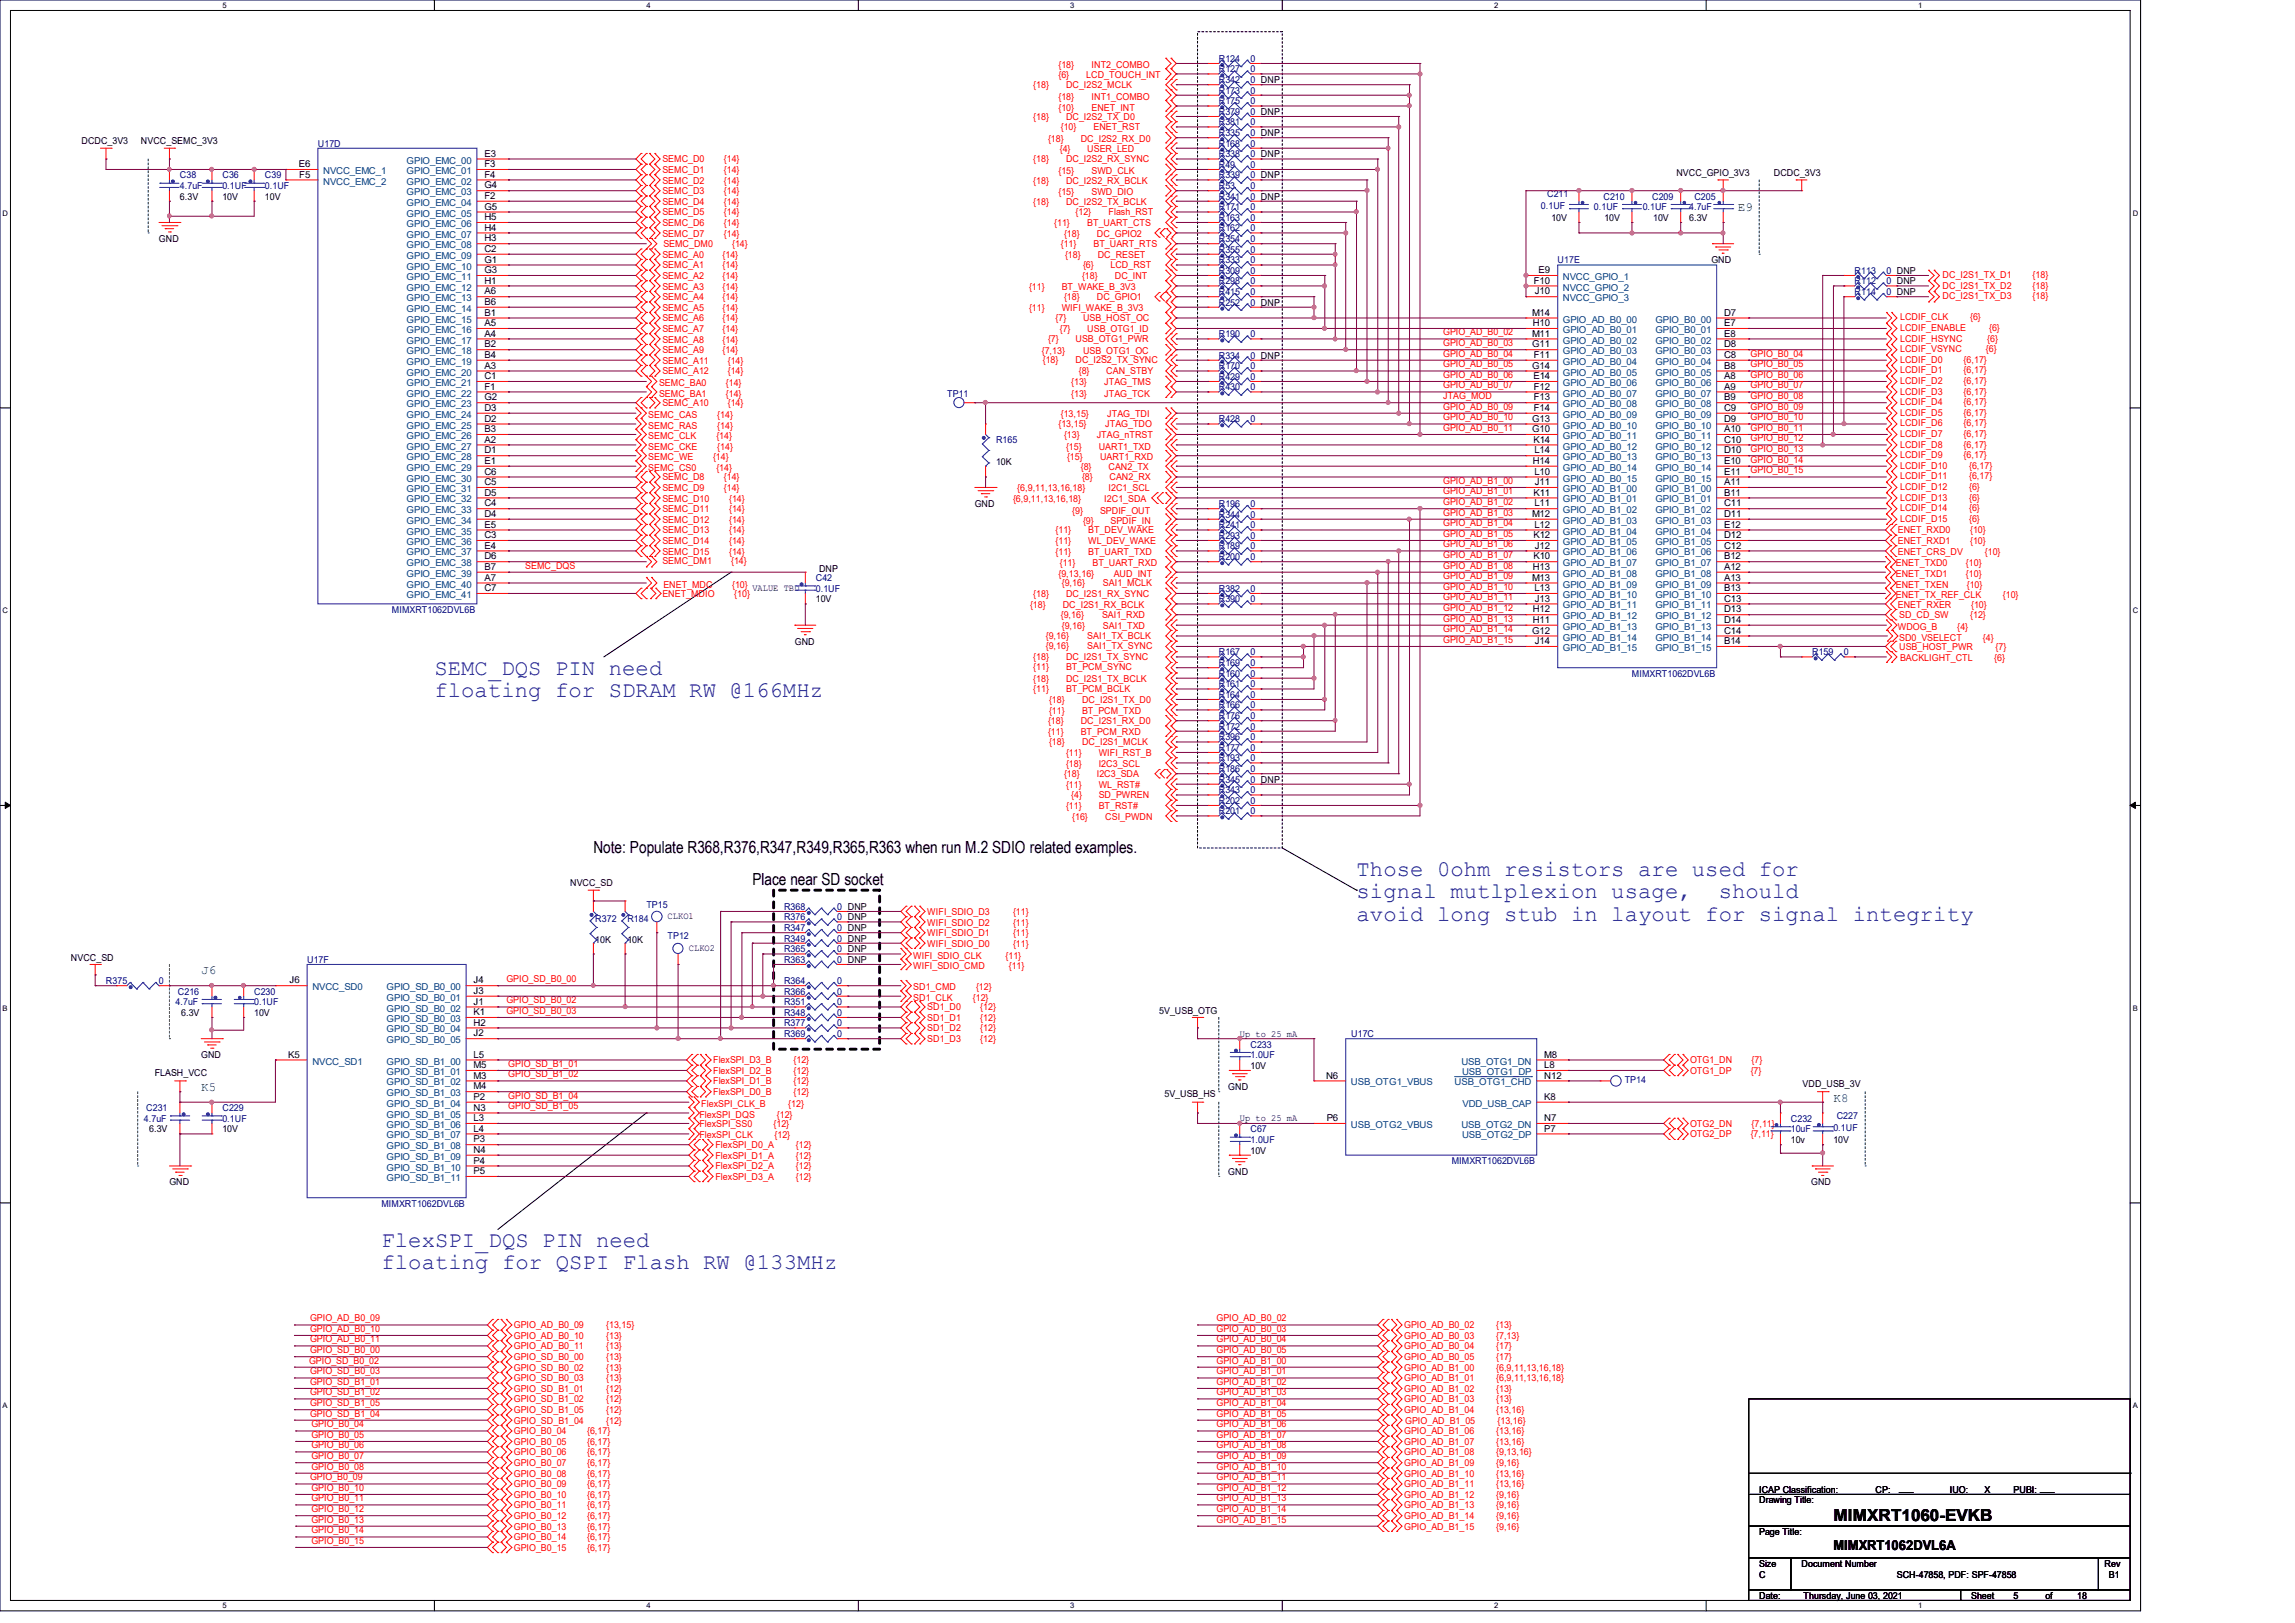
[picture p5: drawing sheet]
<svg xmlns="http://www.w3.org/2000/svg" width="297mm" height="210mm" viewBox="0 0 297 210" stroke-linecap="round" stroke-linejoin="round" font-family="sans-serif">
<defs><g id="words">
<g font-size="2.9" fill="#00f">
<text x="56.2" y="87.3">SEMC_DQS PIN need</text>
<text x="56.2" y="90.2">floating for SDRAM RW @166MHz</text>
<text x="175.6" y="113.4">Those 0ohm resistors are used for</text>
<text x="175.6" y="116.2">signal mutlplexion usage,</text>
<text x="175.6" y="119.1">avoid long stub in layout for signal integrity</text>
<text x="222.4" y="116.2">should</text>
<text x="49.4" y="161.4">FlexSPI_DQS PIN need</text>
<text x="49.4" y="164.3">floating for QSPI Flash RW @133MHz</text>
</g>
<g font-size="2.2">
<text x="76.8" y="110.4">Note: Populate R368,R376,R347,R349,R365,R363 when run M.2 SDIO related examples.</text>
<text x="97.4" y="114.5">Place near SD socket</text>
<text x="237.3" y="196.8">MIMXRT1060-EVKB</text>
</g>
<text font-size="1.8" x="237.3" y="200.5">MIMXRT1062DVL6A</text>
<g font-size="1.6" fill="#008000">
<text x="224.9" y="27.3">E9</text>
<text x="26" y="126.1">J6</text>
<text x="26" y="141.1">K5</text>
<text x="237.3" y="142.5">K8</text>
</g>
<g font-size="1.2" fill="#f00">
<text x="133.7" y="11.4">{18}</text>
<text x="137" y="10">{6}</text>
<text x="137" y="8.8">{18}</text>
<text x="138" y="11.4">DC_I2S2_MCLK</text>
<text x="140.6" y="10">LCD_TOUCH_INT</text>
<text x="141.3" y="8.8">INT2_COMBO</text>
<text x="133.7" y="15.5">{18}</text>
<text x="137" y="12.9">{18}</text>
<text x="137" y="14.3">{10}</text>
<text x="137.3" y="16.8">{10}</text>
<text x="138" y="15.5">DC_I2S2_TX_D0</text>
<text x="141.3" y="12.9">INT1_COMBO</text>
<text x="141.3" y="14.3">ENET_INT</text>
<text x="141.5" y="16.8">ENET_RST</text>
<text x="85.7" y="21">SEMC_D0</text>
<text x="85.7" y="22.4">SEMC_D1</text>
<text x="85.7" y="23.7">SEMC_D2</text>
<text x="93.7" y="21">{14}</text>
<text x="93.7" y="22.4">{14}</text>
<text x="93.7" y="23.7">{14}</text>
<text x="133.7" y="23.7">{18}</text>
<text x="133.7" y="21">{18}</text>
<text x="135.6" y="18.4">{18}</text>
<text x="137" y="22.5">{15}</text>
<text x="137.2" y="19.6">{4}</text>
<text x="138" y="23.7">DC_I2S2_RX_BCLK</text>
<text x="138" y="21">DC_I2S2_RX_SYNC</text>
<text x="139.9" y="18.4">DC_I2S2_RX_D0</text>
<text x="140.7" y="19.6">USER_LED</text>
<text x="141.3" y="22.5">SWD_CLK</text>
<text x="85.7" y="25.1">SEMC_D3</text>
<text x="85.7" y="26.5">SEMC_D4</text>
<text x="85.7" y="27.9">SEMC_D5</text>
<text x="85.7" y="29.3">SEMC_D6</text>
<text x="93.7" y="25.1">{14}</text>
<text x="93.7" y="26.5">{14}</text>
<text x="93.7" y="27.9">{14}</text>
<text x="93.7" y="29.3">{14}</text>
<text x="133.7" y="26.5">{18}</text>
<text x="136.4" y="29.3">{11}</text>
<text x="137" y="25.3">{15}</text>
<text x="138" y="26.5">DC_I2S2_TX_BCLK</text>
<text x="139.2" y="27.9">{12}</text>
<text x="140.7" y="29.3">BT_UART_CTS</text>
<text x="141.3" y="25.3">SWD_DIO</text>
<text x="143.5" y="27.9">Flash_RST</text>
<text x="85.7" y="30.6">SEMC_D7</text>
<text x="85.7" y="34.7">SEMC_A1</text>
<text x="85.7" y="33.4">SEMC_A0</text>
<text x="85.8" y="32">SEMC_DM0</text>
<text x="93.5" y="34.7">{14}</text>
<text x="93.5" y="33.4">{14}</text>
<text x="93.7" y="30.6">{14}</text>
<text x="94.7" y="32">{14}</text>
<text x="137.3" y="32">{11}</text>
<text x="137.7" y="30.6">{18}</text>
<text x="137.8" y="33.4">{18}</text>
<text x="140.2" y="34.7">{6}</text>
<text x="141.5" y="32">BT_UART_RTS</text>
<text x="141.9" y="30.6">DC_GPIO2</text>
<text x="142.1" y="33.4">DC_RESET</text>
<text x="143.7" y="34.7">LCD_RST</text>
<text x="251.4" y="36">DC_I2S1_TX_D1</text>
<text x="263.1" y="36">{18}</text>
<text x="85.7" y="36.1">SEMC_A2</text>
<text x="85.7" y="37.5">SEMC_A3</text>
<text x="85.7" y="38.9">SEMC_A4</text>
<text x="85.7" y="40.2">SEMC_A5</text>
<text x="85.7" y="41.6">SEMC_A6</text>
<text x="93.5" y="36.1">{14}</text>
<text x="93.5" y="37.5">{14}</text>
<text x="93.5" y="38.9">{14}</text>
<text x="93.5" y="40.2">{14}</text>
<text x="93.5" y="41.6">{14}</text>
<text x="133.2" y="40.2">{11}</text>
<text x="133.2" y="37.5">{11}</text>
<text x="136.6" y="41.6">{7}</text>
<text x="137.4" y="40.2">WIFI_WAKE_B_3V3</text>
<text x="137.4" y="37.5">BT_WAKE_B_3V3</text>
<text x="137.7" y="38.9">{18}</text>
<text x="140" y="36.1">{18}</text>
<text x="140.2" y="41.6">USB_HOST_OC</text>
<text x="141.9" y="38.9">DC_GPIO1</text>
<text x="144.3" y="36.1">DC_INT</text>
<text x="245.9" y="41.4">LCDIF_CLK</text>
<text x="251.4" y="37.3">DC_I2S1_TX_D2</text>
<text x="251.4" y="38.7">DC_I2S1_TX_D3</text>
<text x="255" y="41.4">{6}</text>
<text x="263.1" y="37.3">{18}</text>
<text x="263.1" y="38.7">{18}</text>
<text x="85.7" y="43">SEMC_A7</text>
<text x="85.7" y="44.3">SEMC_A8</text>
<text x="85.7" y="45.7">SEMC_A9</text>
<text x="85.7" y="47.1">SEMC_A11</text>
<text x="93.5" y="43">{14}</text>
<text x="93.5" y="44.3">{14}</text>
<text x="93.5" y="45.7">{14}</text>
<text x="94.2" y="47.1">{14}</text>
<text x="134.8" y="45.8">{7,13}</text>
<text x="135" y="46.9">{18}</text>
<text x="135.6" y="44.2">{7}</text>
<text x="137.2" y="43">{7}</text>
<text x="139.2" y="44.2">USB_OTG1_PWR</text>
<text x="139.2" y="46.9">DC_I2S2_TX_SYNC</text>
<text x="140.2" y="45.8">USB_OTG1_OC</text>
<text x="140.7" y="43">USB_OTG1_ID</text>
<text x="186.8" y="46.1">GPIO_AD_B0_04</text>
<text x="186.8" y="43.4">GPIO_AD_B0_02</text>
<text x="186.8" y="44.8">GPIO_AD_B0_03</text>
<text x="186.8" y="47.5">GPIO_AD_B0_05</text>
<text x="226.6" y="46.1">GPIO_B0_04</text>
<text x="226.6" y="47.5">GPIO_B0_05</text>
<text x="245.9" y="42.8">LCDIF_ENABLE</text>
<text x="245.9" y="44.2">LCDIF_HSYNC</text>
<text x="245.9" y="45.6">LCDIF_VSYNC</text>
<text x="245.9" y="46.9">LCDIF_D0</text>
<text x="254.1" y="46.9">{6,17}</text>
<text x="257" y="45.6">{6}</text>
<text x="257.2" y="44.2">{6}</text>
<text x="257.4" y="42.8">{6}</text>
<text x="85.3" y="50">SEMC_BA0</text>
<text x="85.3" y="51.3">SEMC_BA1</text>
<text x="85.7" y="48.4">SEMC_A12</text>
<text x="85.7" y="52.6">SEMC_A10</text>
<text x="93.9" y="50">{14}</text>
<text x="93.9" y="51.3">{14}</text>
<text x="94.2" y="48.4">{14}</text>
<text x="94.2" y="52.6">{14}</text>
<text x="137.3" y="53.9">{13,15}</text>
<text x="138.6" y="49.8">{13}</text>
<text x="138.6" y="51.3">{13}</text>
<text x="139.6" y="48.4">{8}</text>
<text x="142.9" y="49.8">JTAG_TMS</text>
<text x="142.9" y="51.3">JTAG_TCK</text>
<text x="143.2" y="48.4">CAN_STBY</text>
<text x="143.3" y="53.9">JTAG_TDI</text>
<text x="186.8" y="48.9">GPIO_AD_B0_06</text>
<text x="186.8" y="50.2">GPIO_AD_B0_07</text>
<text x="186.8" y="53">GPIO_AD_B0_09</text>
<text x="186.8" y="51.6">JTAG_MOD</text>
<text x="226.6" y="48.9">GPIO_B0_06</text>
<text x="226.6" y="50.2">GPIO_B0_07</text>
<text x="226.6" y="51.6">GPIO_B0_08</text>
<text x="226.6" y="53">GPIO_B0_09</text>
<text x="245.9" y="48.3">LCDIF_D1</text>
<text x="245.9" y="49.7">LCDIF_D2</text>
<text x="245.9" y="51.1">LCDIF_D3</text>
<text x="245.9" y="52.4">LCDIF_D4</text>
<text x="245.9" y="53.8">LCDIF_D5</text>
<text x="254.1" y="48.3">{6,17}</text>
<text x="254.1" y="49.7">{6,17}</text>
<text x="254.1" y="51.1">{6,17}</text>
<text x="254.1" y="52.4">{6,17}</text>
<text x="254.1" y="53.8">{6,17}</text>
<text x="83.9" y="54.1">SEMC_CAS</text>
<text x="83.9" y="55.5">SEMC_RAS</text>
<text x="83.9" y="56.8">SEMC_CLK</text>
<text x="83.9" y="58.2">SEMC_CKE</text>
<text x="83.9" y="59.6">SEMC_WE</text>
<text x="92.3" y="59.6">{14}</text>
<text x="92.7" y="56.8">{14}</text>
<text x="92.8" y="54.1">{14}</text>
<text x="92.8" y="55.5">{14}</text>
<text x="92.8" y="58.2">{14}</text>
<text x="137" y="55.3">{13,15}</text>
<text x="137.7" y="56.7">{13}</text>
<text x="138" y="58.2">{15}</text>
<text x="138.1" y="59.6">{15}</text>
<text x="141.9" y="56.7">JTAG_nTRST</text>
<text x="142.2" y="58.2">UART1_TXD</text>
<text x="142.4" y="59.6">UART1_RXD</text>
<text x="143" y="55.3">JTAG_TDO</text>
<text x="186.8" y="54.4">GPIO_AD_B0_10</text>
<text x="186.8" y="55.8">GPIO_AD_B0_11</text>
<text x="226.6" y="54.4">GPIO_B0_10</text>
<text x="226.6" y="55.8">GPIO_B0_11</text>
<text x="226.6" y="57.1">GPIO_B0_12</text>
<text x="226.6" y="58.5">GPIO_B0_13</text>
<text x="226.6" y="59.9">GPIO_B0_14</text>
<text x="245.9" y="55.2">LCDIF_D6</text>
<text x="245.9" y="56.6">LCDIF_D7</text>
<text x="245.9" y="57.9">LCDIF_D8</text>
<text x="245.9" y="59.3">LCDIF_D9</text>
<text x="254.1" y="55.2">{6,17}</text>
<text x="254.1" y="56.6">{6,17}</text>
<text x="254.1" y="57.9">{6,17}</text>
<text x="254.1" y="59.3">{6,17}</text>
<text x="83.9" y="60.9">SEMC_CS0</text>
<text x="85.7" y="62.1">SEMC_D8</text>
<text x="85.7" y="63.5">SEMC_D9</text>
<text x="85.7" y="64.9">SEMC_D10</text>
<text x="92.7" y="60.9">{14}</text>
<text x="93.7" y="62.1">{14}</text>
<text x="93.7" y="63.5">{14}</text>
<text x="94.4" y="64.9">{14}</text>
<text x="131.1" y="65">{6,9,11,13,16,18}</text>
<text x="131.7" y="63.5">{6,9,11,13,16,18}</text>
<text x="139.9" y="60.8">{8}</text>
<text x="140" y="62.1">{8}</text>
<text x="142.9" y="65">I2C1_SDA</text>
<text x="143.5" y="63.5">I2C1_SCL</text>
<text x="143.5" y="60.8">CAN2_TX</text>
<text x="143.6" y="62.1">CAN2_RX</text>
<text x="186.8" y="64">GPIO_AD_B1_01</text>
<text x="186.8" y="62.6">GPIO_AD_B1_00</text>
<text x="186.8" y="65.4">GPIO_AD_B1_02</text>
<text x="226.6" y="61.3">GPIO_B0_15</text>
<text x="245.9" y="60.7">LCDIF_D10</text>
<text x="245.9" y="62">LCDIF_D11</text>
<text x="245.9" y="63.4">LCDIF_D12</text>
<text x="245.9" y="64.8">LCDIF_D13</text>
<text x="254.8" y="60.7">{6,17}</text>
<text x="254.8" y="62">{6,17}</text>
<text x="254.8" y="63.4">{6}</text>
<text x="254.8" y="64.8">{6}</text>
<text x="85.7" y="66.3">SEMC_D11</text>
<text x="85.7" y="67.6">SEMC_D12</text>
<text x="85.7" y="69">SEMC_D13</text>
<text x="85.7" y="70.4">SEMC_D14</text>
<text x="85.7" y="71.8">SEMC_D15</text>
<text x="94.4" y="66.3">{14}</text>
<text x="94.4" y="67.6">{14}</text>
<text x="94.4" y="69">{14}</text>
<text x="94.4" y="70.4">{14}</text>
<text x="94.4" y="71.8">{14}</text>
<text x="136.6" y="69">{11}</text>
<text x="136.6" y="70.4">{11}</text>
<text x="136.6" y="71.8">{11}</text>
<text x="138.8" y="66.5">{9}</text>
<text x="140.2" y="67.8">{9}</text>
<text x="140.8" y="69">BT_DEV_WAKE</text>
<text x="140.8" y="70.4">WL_DEV_WAKE</text>
<text x="140.8" y="71.8">BT_UART_TXD</text>
<text x="142.4" y="66.5">SPDIF_OUT</text>
<text x="143.7" y="67.8">SPDIF_IN</text>
<text x="186.8" y="68.1">GPIO_AD_B1_04</text>
<text x="186.8" y="69.5">GPIO_AD_B1_05</text>
<text x="186.8" y="66.7">GPIO_AD_B1_03</text>
<text x="186.8" y="70.8">GPIO_AD_B1_06</text>
<text x="245.6" y="69">ENET_RXD0</text>
<text x="245.6" y="70.4">ENET_RXD1</text>
<text x="245.6" y="71.8">ENET_CRS_DV</text>
<text x="245.9" y="66.1">LCDIF_D14</text>
<text x="245.9" y="67.5">LCDIF_D15</text>
<text x="254.8" y="66.1">{6}</text>
<text x="254.8" y="67.5">{6}</text>
<text x="255" y="69">{10}</text>
<text x="255" y="70.4">{10}</text>
<text x="256.9" y="71.8">{10}</text>
<text x="68" y="73.6">SEMC_DQS</text>
<text x="85.7" y="73">SEMC_DM1</text>
<text x="85.7" y="77.3">ENET_MDIO</text>
<text x="85.8" y="76">ENET_MDC</text>
<text x="94.6" y="73">{14}</text>
<text x="94.7" y="76">{10}</text>
<text x="95" y="77.3">{10}</text>
<text x="133.7" y="77.3">{18}</text>
<text x="137" y="74.6">{9,13,16}</text>
<text x="137.2" y="73.3">{11}</text>
<text x="137.4" y="75.9">{9,16}</text>
<text x="138" y="77.3">DC_I2S1_RX_SYNC</text>
<text x="141.4" y="73.3">BT_UART_RXD</text>
<text x="142.7" y="75.9">SAI1_MCLK</text>
<text x="144.1" y="74.6">AUD_INT</text>
<text x="186.8" y="73.6">GPIO_AD_B1_08</text>
<text x="186.8" y="75">GPIO_AD_B1_09</text>
<text x="186.8" y="76.3">GPIO_AD_B1_10</text>
<text x="186.8" y="77.7">GPIO_AD_B1_11</text>
<text x="186.8" y="72.2">GPIO_AD_B1_07</text>
<text x="245.4" y="73.3">ENET_TXD0</text>
<text x="245.4" y="74.6">ENET_TXD1</text>
<text x="245.4" y="76">ENET_TXEN</text>
<text x="245.4" y="77.4">ENET_TX_REF_CLK</text>
<text x="254.4" y="73.3">{10}</text>
<text x="254.4" y="74.6">{10}</text>
<text x="254.5" y="76">{10}</text>
<text x="259.2" y="77.4">{10}</text>
<text x="133.3" y="78.6">{18}</text>
<text x="135.3" y="84">{9,16}</text>
<text x="135.3" y="82.7">{9,16}</text>
<text x="137.3" y="80">{9,16}</text>
<text x="137.4" y="81.4">{9,16}</text>
<text x="137.5" y="78.6">DC_I2S1_RX_BCLK</text>
<text x="140.7" y="84">SAI1_TX_SYNC</text>
<text x="140.7" y="82.7">SAI1_TX_BCLK</text>
<text x="142.6" y="80">SAI1_RXD</text>
<text x="142.7" y="81.4">SAI1_TXD</text>
<text x="186.8" y="79.1">GPIO_AD_B1_12</text>
<text x="186.8" y="80.4">GPIO_AD_B1_13</text>
<text x="186.8" y="81.8">GPIO_AD_B1_14</text>
<text x="186.8" y="83.2">GPIO_AD_B1_15</text>
<text x="245.6" y="78.6">ENET_RXER</text>
<text x="245.6" y="81.5">WDOG_B</text>
<text x="245.8" y="80">SD_CD_SW</text>
<text x="245.8" y="82.9">SD0_VSELECT</text>
<text x="253.3" y="81.5">{4}</text>
<text x="255" y="80">{12}</text>
<text x="255.1" y="78.6">{10}</text>
<text x="256.6" y="82.9">{4}</text>
<text x="133.7" y="88.2">{18}</text>
<text x="133.7" y="85.3">{18}</text>
<text x="133.7" y="89.6">{11}</text>
<text x="133.7" y="86.7">{11}</text>
<text x="138" y="88.2">DC_I2S1_TX_BCLK</text>
<text x="138" y="85.3">DC_I2S1_TX_SYNC</text>
<text x="138" y="89.6">BT_PCM_BCLK</text>
<text x="138" y="86.7">BT_PCM_SYNC</text>
<text x="245.8" y="84.1">USB_HOST_PWR</text>
<text x="245.9" y="85.5">BACKLIGHT_CTL</text>
<text x="258.1" y="85.5">{6}</text>
<text x="258.3" y="84.1">{7}</text>
<text x="135.6" y="93.7">{18}</text>
<text x="135.6" y="95.1">{11}</text>
<text x="135.8" y="91">{18}</text>
<text x="135.8" y="92.3">{11}</text>
<text x="139.9" y="93.7">DC_I2S1_RX_D0</text>
<text x="139.9" y="95.1">BT_PCM_RXD</text>
<text x="140" y="91">DC_I2S1_TX_D0</text>
<text x="140" y="92.3">BT_PCM_TXD</text>
<text x="135.8" y="96.4">{18}</text>
<text x="137.7" y="100.6">{18}</text>
<text x="138" y="101.9">{11}</text>
<text x="138" y="97.8">{11}</text>
<text x="138" y="99.2">{18}</text>
<text x="140" y="96.4">DC_I2S1_MCLK</text>
<text x="141.9" y="100.6">I2C3_SDA</text>
<text x="142.2" y="101.9">WL_RST#</text>
<text x="142.2" y="97.8">WIFI_RST_B</text>
<text x="142.2" y="99.2">I2C3_SCL</text>
<text x="138" y="104.7">{11}</text>
<text x="138.6" y="103.3">{4}</text>
<text x="138.8" y="106">{16}</text>
<text x="142.2" y="103.3">SD_PWREN</text>
<text x="142.2" y="104.7">BT_RST#</text>
<text x="143" y="106">CSI_PWDN</text>
<text x="120" y="119.8">WIFI_SDIO_D2</text>
<text x="120" y="118.4">WIFI_SDIO_D3</text>
<text x="131.1" y="119.8">{11}</text>
<text x="131.1" y="118.4">{11}</text>
<text x="118.2" y="125.4">WIFI_SDIO_CMD</text>
<text x="118.2" y="124">WIFI_SDIO_CLK</text>
<text x="120" y="122.5">WIFI_SDIO_D0</text>
<text x="120" y="121.2">WIFI_SDIO_D1</text>
<text x="130.1" y="124">{11}</text>
<text x="130.6" y="125.4">{11}</text>
<text x="131.1" y="122.5">{11}</text>
<text x="131.1" y="121.2">{11}</text>
<text x="65.5" y="129.8">GPIO_SD_B0_02</text>
<text x="65.5" y="131.2">GPIO_SD_B0_03</text>
<text x="65.5" y="127.1">GPIO_SD_B0_00</text>
<text x="118.2" y="129.5">SD1_CLK</text>
<text x="118.2" y="128.1">SD1_CMD</text>
<text x="120" y="130.7">SD1_D0</text>
<text x="125.9" y="129.5">{12}</text>
<text x="126.3" y="128.1">{12}</text>
<text x="126.9" y="130.7">{12}</text>
<text x="92.3" y="137.6">FlexSPI_D3_B</text>
<text x="102.7" y="137.6">{12}</text>
<text x="120" y="132.1">SD1_D1</text>
<text x="120" y="133.5">SD1_D2</text>
<text x="120" y="134.9">SD1_D3</text>
<text x="126.9" y="132.1">{12}</text>
<text x="126.9" y="133.5">{12}</text>
<text x="126.9" y="134.9">{12}</text>
<text x="218.7" y="137.6">OTG1_DN</text>
<text x="226.7" y="137.6">{7}</text>
<text x="65.8" y="139.4">GPIO_SD_B1_02</text>
<text x="65.8" y="138">GPIO_SD_B1_01</text>
<text x="65.8" y="142.2">GPIO_SD_B1_04</text>
<text x="65.8" y="143.6">GPIO_SD_B1_05</text>
<text x="90.8" y="143.2">FlexSPI_CLK_B</text>
<text x="92.3" y="139">FlexSPI_D2_B</text>
<text x="92.3" y="140.3">FlexSPI_D1_B</text>
<text x="92.3" y="141.7">FlexSPI_D0_B</text>
<text x="102" y="143.2">{12}</text>
<text x="102.7" y="139">{12}</text>
<text x="102.7" y="140.3">{12}</text>
<text x="102.7" y="141.7">{12}</text>
<text x="218.7" y="139">OTG1_DP</text>
<text x="226.6" y="139">{7}</text>
<text x="90.5" y="145.8">FlexSPI_SS0</text>
<text x="90.5" y="147.3">FlexSPI_CLK</text>
<text x="90.5" y="144.6">FlexSPI_DQS</text>
<text x="92.6" y="149.9">FlexSPI_D1_A</text>
<text x="92.6" y="148.6">FlexSPI_D0_A</text>
<text x="100.1" y="145.8">{12}</text>
<text x="100.2" y="147.3">{12}</text>
<text x="100.5" y="144.6">{12}</text>
<text x="103" y="149.9">{12}</text>
<text x="103" y="148.6">{12}</text>
<text x="218.7" y="145.8">OTG2_DN</text>
<text x="218.7" y="147.2">OTG2_DP</text>
<text x="226.6" y="147.2">{7,11}</text>
<text x="226.7" y="145.8">{7,11}</text>
<text x="92.6" y="152.7">FlexSPI_D3_A</text>
<text x="92.6" y="151.3">FlexSPI_D2_A</text>
<text x="103" y="152.7">{12}</text>
<text x="103" y="151.3">{12}</text>
<text x="40.1" y="171">GPIO_AD_B0_09</text>
<text x="40.1" y="172.3">GPIO_AD_B0_10</text>
<text x="40.1" y="173.7">GPIO_AD_B0_11</text>
<text x="66.5" y="171.9">GPIO_AD_B0_09</text>
<text x="66.5" y="173.3">GPIO_AD_B0_10</text>
<text x="78.4" y="171.9">{13,15}</text>
<text x="78.4" y="173.3">{13}</text>
<text x="157.4" y="173.7">GPIO_AD_B0_04</text>
<text x="157.4" y="171">GPIO_AD_B0_02</text>
<text x="157.4" y="172.3">GPIO_AD_B0_03</text>
<text x="181.7" y="171.9">GPIO_AD_B0_02</text>
<text x="181.7" y="173.3">GPIO_AD_B0_03</text>
<text x="193.6" y="171.9">{13}</text>
<text x="193.6" y="173.3">{7,13}</text>
<text x="40" y="176.4">GPIO_SD_B0_02</text>
<text x="40.1" y="175.1">GPIO_SD_B0_00</text>
<text x="40.1" y="177.8">GPIO_SD_B0_03</text>
<text x="40.1" y="179.2">GPIO_SD_B1_01</text>
<text x="66.5" y="174.6">GPIO_AD_B0_11</text>
<text x="66.5" y="176">GPIO_SD_B0_00</text>
<text x="66.5" y="177.4">GPIO_SD_B0_02</text>
<text x="66.5" y="178.7">GPIO_SD_B0_03</text>
<text x="78.4" y="174.6">{13}</text>
<text x="78.4" y="176">{13}</text>
<text x="78.4" y="177.4">{13}</text>
<text x="78.4" y="178.7">{13}</text>
<text x="157.4" y="176.4">GPIO_AD_B1_00</text>
<text x="157.4" y="177.8">GPIO_AD_B1_01</text>
<text x="157.4" y="179.2">GPIO_AD_B1_02</text>
<text x="157.4" y="175.1">GPIO_AD_B0_05</text>
<text x="181.7" y="177.4">GPIO_AD_B1_00</text>
<text x="181.7" y="178.7">GPIO_AD_B1_01</text>
<text x="181.7" y="174.6">GPIO_AD_B0_04</text>
<text x="181.7" y="176">GPIO_AD_B0_05</text>
<text x="193.6" y="177.4">{6,9,11,13,16,18}</text>
<text x="193.6" y="178.7">{6,9,11,13,16,18}</text>
<text x="193.6" y="174.6">{17}</text>
<text x="193.6" y="176">{17}</text>
<text x="40.1" y="180.5">GPIO_SD_B1_02</text>
<text x="40.1" y="181.9">GPIO_SD_B1_05</text>
<text x="40.1" y="183.3">GPIO_SD_B1_04</text>
<text x="40.3" y="184.7">GPIO_B0_04</text>
<text x="66.5" y="180.1">GPIO_SD_B1_01</text>
<text x="66.5" y="181.5">GPIO_SD_B1_02</text>
<text x="66.5" y="182.9">GPIO_SD_B1_05</text>
<text x="66.5" y="184.2">GPIO_SD_B1_04</text>
<text x="66.5" y="185.6">GPIO_B0_04</text>
<text x="76" y="185.6">{6,17}</text>
<text x="78.4" y="180.1">{12}</text>
<text x="78.4" y="181.5">{12}</text>
<text x="78.4" y="182.9">{12}</text>
<text x="78.4" y="184.2">{12}</text>
<text x="157.4" y="180.5">GPIO_AD_B1_03</text>
<text x="157.4" y="181.9">GPIO_AD_B1_04</text>
<text x="157.4" y="183.3">GPIO_AD_B1_05</text>
<text x="157.4" y="184.7">GPIO_AD_B1_06</text>
<text x="181.7" y="180.1">GPIO_AD_B1_02</text>
<text x="181.7" y="181.5">GPIO_AD_B1_03</text>
<text x="181.7" y="182.9">GPIO_AD_B1_04</text>
<text x="181.7" y="185.6">GPIO_AD_B1_06</text>
<text x="181.9" y="184.2">GPIO_AD_B1_05</text>
<text x="193.6" y="180.1">{13}</text>
<text x="193.6" y="181.5">{13}</text>
<text x="193.6" y="182.9">{13,16}</text>
<text x="193.6" y="185.6">{13,16}</text>
<text x="193.8" y="184.2">{13,16}</text>
<text x="40.1" y="191.6">GPIO_B0_09</text>
<text x="40.3" y="186.1">GPIO_B0_05</text>
<text x="40.3" y="187.4">GPIO_B0_06</text>
<text x="40.3" y="188.8">GPIO_B0_07</text>
<text x="40.3" y="190.2">GPIO_B0_08</text>
<text x="66.5" y="187">GPIO_B0_05</text>
<text x="66.5" y="188.3">GPIO_B0_06</text>
<text x="66.5" y="189.7">GPIO_B0_07</text>
<text x="66.5" y="191.1">GPIO_B0_08</text>
<text x="76" y="187">{6,17}</text>
<text x="76" y="188.3">{6,17}</text>
<text x="76" y="189.7">{6,17}</text>
<text x="76" y="191.1">{6,17}</text>
<text x="157.4" y="188.8">GPIO_AD_B1_09</text>
<text x="157.4" y="186.1">GPIO_AD_B1_07</text>
<text x="157.4" y="187.4">GPIO_AD_B1_08</text>
<text x="157.4" y="191.6">GPIO_AD_B1_11</text>
<text x="157.4" y="190.2">GPIO_AD_B1_10</text>
<text x="181.7" y="189.7">GPIO_AD_B1_09</text>
<text x="181.7" y="187">GPIO_AD_B1_07</text>
<text x="181.7" y="188.3">GPIO_AD_B1_08</text>
<text x="181.7" y="191.1">GPIO_AD_B1_10</text>
<text x="193.6" y="189.7">{9,16}</text>
<text x="193.6" y="187">{13,16}</text>
<text x="193.6" y="188.3">{9,13,16}</text>
<text x="193.6" y="191.1">{13,16}</text>
<text x="40.3" y="192.9">GPIO_B0_10</text>
<text x="40.3" y="194.3">GPIO_B0_11</text>
<text x="40.3" y="195.7">GPIO_B0_12</text>
<text x="40.3" y="197">GPIO_B0_13</text>
<text x="66.5" y="192.4">GPIO_B0_09</text>
<text x="66.5" y="193.8">GPIO_B0_10</text>
<text x="66.5" y="195.2">GPIO_B0_11</text>
<text x="66.5" y="196.6">GPIO_B0_12</text>
<text x="66.5" y="197.9">GPIO_B0_13</text>
<text x="76" y="192.4">{6,17}</text>
<text x="76" y="193.8">{6,17}</text>
<text x="76" y="195.2">{6,17}</text>
<text x="76" y="196.6">{6,17}</text>
<text x="76" y="197.9">{6,17}</text>
<text x="157.4" y="194.3">GPIO_AD_B1_13</text>
<text x="157.4" y="192.9">GPIO_AD_B1_12</text>
<text x="157.4" y="197">GPIO_AD_B1_15</text>
<text x="157.4" y="195.7">GPIO_AD_B1_14</text>
<text x="181.7" y="192.4">GPIO_AD_B1_11</text>
<text x="181.7" y="195.2">GPIO_AD_B1_13</text>
<text x="181.7" y="193.8">GPIO_AD_B1_12</text>
<text x="181.7" y="196.6">GPIO_AD_B1_14</text>
<text x="181.7" y="197.9">GPIO_AD_B1_15</text>
<text x="193.6" y="192.4">{13,16}</text>
<text x="193.6" y="195.2">{9,16}</text>
<text x="193.6" y="193.8">{9,16}</text>
<text x="193.6" y="196.6">{9,16}</text>
<text x="193.6" y="197.9">{9,16}</text>
<text x="40.3" y="198.4">GPIO_B0_14</text>
<text x="40.3" y="199.8">GPIO_B0_15</text>
<text x="66.5" y="199.3">GPIO_B0_14</text>
<text x="66.5" y="200.7">GPIO_B0_15</text>
<text x="76" y="199.3">{6,17}</text>
<text x="76" y="200.7">{6,17}</text>
</g>
<g font-size="1.2" fill="#000080">
<text x="157.7" y="8">R124</text>
<text x="157.7" y="10.7">R342</text>
<text x="157.7" y="9.4">R127</text>
<text x="161.8" y="8">0</text>
<text x="161.8" y="10.7">0 DNP</text>
<text x="161.8" y="9.4">0</text>
<text x="157.7" y="13.5">R175</text>
<text x="157.7" y="16.2">R381</text>
<text x="157.7" y="12.1">R173</text>
<text x="157.7" y="17.6">R335</text>
<text x="157.7" y="14.9">R379</text>
<text x="161.8" y="13.5">0</text>
<text x="161.8" y="16.2">0</text>
<text x="161.8" y="12.1">0</text>
<text x="161.8" y="17.6">0 DNP</text>
<text x="161.8" y="14.9">0 DNP</text>
<text x="23.3" y="23.1">C38</text>
<text x="28.8" y="23.1">C36</text>
<text x="34.3" y="23.1">C39</text>
<text x="41.1" y="19">U17D</text>
<text x="157.7" y="23.1">R339</text>
<text x="157.7" y="19">R168</text>
<text x="157.7" y="20.3">R338</text>
<text x="157.7" y="21.7">R49</text>
<text x="161.8" y="23.1">0 DNP</text>
<text x="161.8" y="19">0</text>
<text x="161.8" y="20.3">0 DNP</text>
<text x="161.8" y="21.7">0</text>
<text x="23.3" y="24.4">4.7uF</text>
<text x="28.8" y="24.4">0.1UF</text>
<text x="34.3" y="24.4">0.1UF</text>
<text x="157.7" y="28.6">R163</text>
<text x="157.7" y="29.9">R162</text>
<text x="157.7" y="24.4">R53</text>
<text x="157.7" y="25.8">R341</text>
<text x="157.7" y="27.2">R171</text>
<text x="161.8" y="28.6">0</text>
<text x="161.8" y="29.9">0</text>
<text x="161.8" y="24.4">0</text>
<text x="161.8" y="25.8">0 DNP</text>
<text x="161.8" y="27.2">0</text>
<text x="199.4" y="27.1">0.1UF</text>
<text x="200.2" y="25.5">C211</text>
<text x="206.3" y="27.2">0.1UF</text>
<text x="207.5" y="25.8">C210</text>
<text x="212.6" y="27.2">0.1UF</text>
<text x="213.8" y="25.8">C209</text>
<text x="218.6" y="27.2">4.7uF</text>
<text x="219.3" y="25.8">C205</text>
<text x="157.7" y="32.7">R355</text>
<text x="157.7" y="31.3">R354</text>
<text x="157.7" y="34">R333</text>
<text x="157.7" y="35.4">R309</text>
<text x="161.8" y="32.7">0</text>
<text x="161.8" y="31.3">0</text>
<text x="161.8" y="34">0</text>
<text x="161.8" y="35.4">0</text>
<text x="201.6" y="34">U17E</text>
<text x="240" y="35.4">R113</text>
<text x="244.1" y="35.4">0 DNP</text>
<text x="157.7" y="39.5">R252</text>
<text x="157.7" y="36.8">R298</text>
<text x="157.7" y="38.1">R415</text>
<text x="161.8" y="39.5">0 DNP</text>
<text x="161.8" y="36.8">0</text>
<text x="161.8" y="38.1">0</text>
<text x="240" y="38.1">R114</text>
<text x="240" y="36.8">R112</text>
<text x="244.1" y="38.1">0 DNP</text>
<text x="244.1" y="36.8">0 DNP</text>
<text x="157.7" y="46.4">R334</text>
<text x="157.7" y="47.8">R170</text>
<text x="157.7" y="43.6">R190</text>
<text x="161.8" y="46.4">0 DNP</text>
<text x="161.8" y="47.8">0</text>
<text x="161.8" y="43.6">0</text>
<text x="122.6" y="51.3">TP11</text>
<text x="157.7" y="50.5">R430</text>
<text x="157.7" y="49.1">R429</text>
<text x="161.8" y="50.5">0</text>
<text x="161.8" y="49.1">0</text>
<text x="128.9" y="57.4">R165</text>
<text x="157.7" y="54.6">R428</text>
<text x="161.8" y="54.6">0</text>
<text x="157.7" y="65.6">R196</text>
<text x="161.8" y="65.6">0</text>
<text x="157.7" y="71.1">R189</text>
<text x="157.7" y="67">R344</text>
<text x="157.7" y="68.3">R241</text>
<text x="157.7" y="69.7">R293</text>
<text x="161.8" y="71.1">0</text>
<text x="161.8" y="67">0</text>
<text x="161.8" y="68.3">0</text>
<text x="161.8" y="69.7">0</text>
<text x="105.6" y="75.2">C42</text>
<text x="105.6" y="76.6">0.1UF</text>
<text x="157.7" y="76.6">R382</text>
<text x="157.7" y="72.4">R200</text>
<text x="157.7" y="77.9">R390</text>
<text x="161.8" y="76.6">0</text>
<text x="161.8" y="72.4">0</text>
<text x="161.8" y="77.9">0</text>
<text x="50.7" y="79.3">MIMXRT1062DVL6B</text>
<text x="157.7" y="88.9">R161</text>
<text x="157.7" y="87.5">R160</text>
<text x="157.7" y="84.8">R167</text>
<text x="157.7" y="86.1">R169</text>
<text x="161.8" y="88.9">0</text>
<text x="161.8" y="87.5">0</text>
<text x="161.8" y="84.8">0</text>
<text x="161.8" y="86.1">0</text>
<text x="211.2" y="87.5">MIMXRT1062DVL6B</text>
<text x="234.5" y="84.8">R159</text>
<text x="238.6" y="84.8">0</text>
<text x="157.7" y="95.8">R396</text>
<text x="157.7" y="93">R176</text>
<text x="157.7" y="90.3">R164</text>
<text x="157.7" y="91.7">R166</text>
<text x="157.7" y="94.4">R172</text>
<text x="161.8" y="95.8">0</text>
<text x="161.8" y="93">0</text>
<text x="161.8" y="90.3">0</text>
<text x="161.8" y="91.7">0</text>
<text x="161.8" y="94.4">0</text>
<text x="157.7" y="97.2">R177</text>
<text x="157.7" y="98.5">R193</text>
<text x="157.7" y="99.9">R186</text>
<text x="157.7" y="101.3">R345</text>
<text x="161.8" y="97.2">0</text>
<text x="161.8" y="98.5">0</text>
<text x="161.8" y="99.9">0</text>
<text x="161.8" y="101.3">0 DNP</text>
<text x="157.7" y="105.4">R201</text>
<text x="157.7" y="104">R202</text>
<text x="157.7" y="102.6">R343</text>
<text x="161.8" y="105.4">0</text>
<text x="161.8" y="104">0</text>
<text x="161.8" y="102.6">0</text>
<text x="77" y="119.3">R372</text>
<text x="81.2" y="119.3">R184</text>
<text x="83.6" y="117.4">TP15</text>
<text x="101.5" y="117.7">R368</text>
<text x="101.5" y="119.1">R376</text>
<text x="108.3" y="117.7">0 DNP</text>
<text x="108.3" y="119.1">0 DNP</text>
<text x="39.8" y="124.6">U17F</text>
<text x="86.4" y="121.5">TP12</text>
<text x="101.5" y="124.6">R363</text>
<text x="101.5" y="120.4">R347</text>
<text x="101.5" y="121.8">R349</text>
<text x="101.5" y="123.2">R365</text>
<text x="108.3" y="124.6">0 DNP</text>
<text x="108.3" y="120.4">0 DNP</text>
<text x="108.3" y="121.8">0 DNP</text>
<text x="108.3" y="123.2">0 DNP</text>
<text x="13.7" y="127.3">R375</text>
<text x="20.6" y="127.3">0</text>
<text x="22.7" y="130">4.7uF</text>
<text x="23" y="128.7">C216</text>
<text x="32.9" y="128.7">C230</text>
<text x="32.9" y="130">0.1UF</text>
<text x="101.5" y="127.3">R364</text>
<text x="101.5" y="128.7">R366</text>
<text x="101.5" y="130">R351</text>
<text x="101.5" y="131.4">R348</text>
<text x="108.3" y="127.3">0</text>
<text x="108.3" y="128.7">0</text>
<text x="108.3" y="130">0</text>
<text x="108.3" y="131.4">0</text>
<text x="101.5" y="132.8">R377</text>
<text x="101.5" y="134.2">R369</text>
<text x="108.3" y="132.8">0</text>
<text x="108.3" y="134.2">0</text>
<text x="161.8" y="135.5">C233</text>
<text x="161.8" y="136.9">1.0UF</text>
<text x="174.9" y="134.2">U17C</text>
<text x="18.9" y="143.8">C231</text>
<text x="28.8" y="143.8">C229</text>
<text x="210.3" y="140.1">TP14</text>
<text x="18.6" y="145.2">4.7uF</text>
<text x="28.8" y="145.2">0.1UF</text>
<text x="161.8" y="146.5">C67</text>
<text x="161.8" y="147.9">1.0UF</text>
<text x="231.8" y="145.2">C232</text>
<text x="231.8" y="146.5">10uF</text>
<text x="237.3" y="146.4">0.1UF</text>
<text x="237.7" y="144.9">C227</text>
<text x="187.9" y="150.6">MIMXRT1062DVL6B</text>
<text x="49.4" y="156.1">MIMXRT1062DVL6B</text>
</g>
<g font-size="1.2">
<text x="10.5" y="18.7">DCDC_3V3</text>
<text x="18.2" y="18.7">NVCC_SEMC_3V3</text>
<text x="38.7" y="21.6">E6</text>
<text x="38.7" y="23">F5</text>
<text x="62.7" y="20.3">E3</text>
<text x="62.7" y="21.6">F3</text>
<text x="62.7" y="23">F4</text>
<text x="217" y="22.8">NVCC_GPIO_3V3</text>
<text x="229.6" y="22.8">DCDC_3V3</text>
<text x="23.3" y="25.8">6.3V</text>
<text x="28.8" y="25.8">10V</text>
<text x="34.3" y="25.8">10V</text>
<text x="62.7" y="25.7">F2</text>
<text x="62.7" y="24.4">G4</text>
<text x="62.7" y="29.8">H4</text>
<text x="62.7" y="27.1">G5</text>
<text x="62.7" y="28.5">H5</text>
<text x="200.8" y="28.6">10V</text>
<text x="207.6" y="28.6">10V</text>
<text x="213.9" y="28.6">10V</text>
<text x="218.6" y="28.6">6.3V</text>
<text x="20.6" y="31.3">GND</text>
<text x="62.7" y="32.6">C2</text>
<text x="62.7" y="35.3">G3</text>
<text x="62.7" y="31.2">H3</text>
<text x="62.7" y="34">G1</text>
<text x="199.1" y="35.3">E9</text>
<text x="221.5" y="34">GND</text>
<text x="62.7" y="40.9">B1</text>
<text x="62.7" y="36.7">H1</text>
<text x="62.7" y="38.1">A6</text>
<text x="62.7" y="39.5">B6</text>
<text x="198.3" y="40.9">M14</text>
<text x="198.5" y="36.7">F10</text>
<text x="198.6" y="38.1">J10</text>
<text x="223.1" y="40.9">D7</text>
<text x="62.7" y="45">B2</text>
<text x="62.7" y="47.7">A3</text>
<text x="62.7" y="43.6">A4</text>
<text x="62.7" y="42.2">A5</text>
<text x="62.7" y="46.3">B4</text>
<text x="198.3" y="45">G11</text>
<text x="198.3" y="47.7">G14</text>
<text x="198.3" y="43.6">M11</text>
<text x="198.4" y="42.2">H10</text>
<text x="198.5" y="46.3">F11</text>
<text x="223.1" y="42.2">E7</text>
<text x="223.1" y="43.6">E8</text>
<text x="223.1" y="45">D8</text>
<text x="223.1" y="46.3">C8</text>
<text x="223.1" y="47.7">B8</text>
<text x="62.7" y="53.2">D3</text>
<text x="62.7" y="49.1">C1</text>
<text x="62.7" y="51.8">G2</text>
<text x="62.7" y="50.4">F1</text>
<text x="198.5" y="49.1">E14</text>
<text x="198.5" y="50.4">F12</text>
<text x="198.5" y="51.8">F13</text>
<text x="198.5" y="53.2">F14</text>
<text x="223.1" y="49.1">A8</text>
<text x="223.1" y="50.4">A9</text>
<text x="223.1" y="51.8">B9</text>
<text x="223.1" y="53.2">C9</text>
<text x="62.7" y="57.3">A2</text>
<text x="62.7" y="55.9">B3</text>
<text x="62.7" y="58.7">D1</text>
<text x="62.7" y="54.6">D2</text>
<text x="198.3" y="55.9">G10</text>
<text x="198.3" y="54.6">G13</text>
<text x="198.5" y="57.3">K14</text>
<text x="198.6" y="58.7">L14</text>
<text x="223.1" y="54.6">D9</text>
<text x="223.1" y="55.9">A10</text>
<text x="223.1" y="57.3">C10</text>
<text x="223.1" y="58.7">D10</text>
<text x="62.7" y="65.5">C4</text>
<text x="62.7" y="60">E1</text>
<text x="62.7" y="62.8">C5</text>
<text x="62.7" y="64.1">D5</text>
<text x="62.7" y="61.4">C6</text>
<text x="126.2" y="65.6">GND</text>
<text x="128.9" y="60.1">10K</text>
<text x="198.4" y="60">H14</text>
<text x="198.5" y="64.1">K11</text>
<text x="198.6" y="65.5">L11</text>
<text x="198.6" y="61.4">L10</text>
<text x="198.6" y="62.8">J11</text>
<text x="223.1" y="60">E10</text>
<text x="223.1" y="61.4">E11</text>
<text x="223.1" y="62.8">A11</text>
<text x="223.1" y="64.1">B11</text>
<text x="223.1" y="65.5">C11</text>
<text x="62.7" y="69.6">C3</text>
<text x="62.7" y="66.9">D4</text>
<text x="62.7" y="71">E4</text>
<text x="62.7" y="68.3">E5</text>
<text x="198.3" y="66.9">M12</text>
<text x="198.5" y="69.6">K12</text>
<text x="198.6" y="68.3">L12</text>
<text x="198.6" y="71">J12</text>
<text x="223.1" y="66.9">D11</text>
<text x="223.1" y="68.3">E12</text>
<text x="223.1" y="69.6">D12</text>
<text x="223.1" y="71">C12</text>
<text x="62.7" y="72.4">D6</text>
<text x="62.7" y="75.1">A7</text>
<text x="62.7" y="73.7">B7</text>
<text x="62.7" y="76.5">C7</text>
<text x="97.4" y="76.5">VALUE TBD</text>
<text x="105.6" y="77.9">10V</text>
<text x="106" y="74">DNP</text>
<text x="198.3" y="75.1">M13</text>
<text x="198.4" y="73.7">H13</text>
<text x="198.5" y="72.4">K10</text>
<text x="198.6" y="76.5">L13</text>
<text x="198.6" y="77.9">J13</text>
<text x="223.1" y="72.4">B12</text>
<text x="223.1" y="73.7">A12</text>
<text x="223.1" y="75.1">A13</text>
<text x="223.1" y="76.5">B13</text>
<text x="223.1" y="77.9">C13</text>
<text x="102.9" y="83.4">GND</text>
<text x="198.3" y="82">G12</text>
<text x="198.4" y="79.2">H12</text>
<text x="198.4" y="80.6">H11</text>
<text x="198.6" y="83.4">J14</text>
<text x="223.1" y="79.2">D13</text>
<text x="223.1" y="80.6">D14</text>
<text x="223.1" y="82">C14</text>
<text x="223.1" y="83.4">B14</text>
<text x="73.8" y="114.7">NVCC_SD</text>
<text x="86.4" y="119">CLKO1</text>
<text x="9.2" y="124.3">NVCC_SD</text>
<text x="77" y="122.1">10K</text>
<text x="81.2" y="122.1">10K</text>
<text x="89.2" y="123.1">CLKO2</text>
<text x="23.5" y="131.4">6.3V</text>
<text x="32.9" y="131.4">10V</text>
<text x="37.5" y="127.3">J6</text>
<text x="61.3" y="127.3">J4</text>
<text x="61.3" y="128.6">J3</text>
<text x="61.3" y="130">J1</text>
<text x="61.3" y="131.4">K1</text>
<text x="150" y="131.1">5V_USB_OTG</text>
<text x="26" y="136.9">GND</text>
<text x="37.3" y="136.9">K5</text>
<text x="61.3" y="132.7">H2</text>
<text x="61.3" y="134.1">J2</text>
<text x="61.3" y="136.9">L5</text>
<text x="160.4" y="134.2">Up to 25 mA</text>
<text x="199.8" y="136.9">M8</text>
<text x="20" y="139.2">FLASH_VCC</text>
<text x="61.3" y="141">M4</text>
<text x="61.3" y="143.7">N3</text>
<text x="61.3" y="142.3">P2</text>
<text x="61.3" y="139.6">M3</text>
<text x="61.3" y="138.2">M5</text>
<text x="150.7" y="142">5V_USB_HS</text>
<text x="159" y="141">GND</text>
<text x="161.8" y="138.3">10V</text>
<text x="171.6" y="139.6">N6</text>
<text x="199.8" y="139.6">N12</text>
<text x="199.8" y="138.2">L8</text>
<text x="199.8" y="142.3">K8</text>
<text x="233.3" y="140.6">VDD_USB_3V</text>
<text x="19.3" y="146.5">6.3V</text>
<text x="28.8" y="146.5">10V</text>
<text x="61.3" y="147.8">P3</text>
<text x="61.3" y="146.4">L4</text>
<text x="61.3" y="145.1">L3</text>
<text x="61.3" y="149.2">N4</text>
<text x="160.4" y="145">Up to 25 mA</text>
<text x="161.8" y="149.3">10V</text>
<text x="171.7" y="145.1">P6</text>
<text x="199.8" y="145.1">N7</text>
<text x="199.8" y="146.4">P7</text>
<text x="231.8" y="147.9">10v</text>
<text x="237.3" y="147.9">10V</text>
<text x="21.9" y="153.4">GND</text>
<text x="61.3" y="150.6">P4</text>
<text x="61.3" y="151.9">P5</text>
<text x="159" y="152">GND</text>
<text x="234.4" y="153.4">GND</text>
<text x="227.7" y="194.5">Drawing Title:</text>
<text x="227.7" y="193.2">ICAP Classification:</text>
<text x="242.7" y="193.2">CP:</text>
<text x="245.8" y="193">___</text>
<text x="252.3" y="193.2">IUO:</text>
<text x="256.2" y="193.2">_X_</text>
<text x="260.6" y="193.2">PUBI: ___</text>
<text x="227.7" y="202.7">Size</text>
<text x="227.7" y="198.6">Page Title:</text>
<text x="233.2" y="202.7">Document Number</text>
<text x="272.4" y="202.7">Rev</text>
<text x="227.7" y="206.9">Date:</text>
<text x="227.7" y="204.1">C</text>
<text x="233.4" y="206.9">Thursday, June 03, 2021</text>
<text x="245.5" y="204.1">SCH-47858, PDF: SPF-47858</text>
<text x="255.1" y="206.9">Sheet</text>
<text x="260.6" y="206.9">5</text>
<text x="264.7" y="206.9">of</text>
<text x="268.8" y="206.9">18</text>
<text x="272.9" y="204.1">B1</text>
</g>
<g font-size="1.2" fill="#004080">
<text x="41.8" y="23.9">NVCC_EMC_2</text>
<text x="41.8" y="22.5">NVCC_EMC_1</text>
<text x="52.6" y="21.2">GPIO_EMC_00</text>
<text x="52.6" y="22.5">GPIO_EMC_01</text>
<text x="52.6" y="23.9">GPIO_EMC_02</text>
<text x="52.6" y="26.6">GPIO_EMC_04</text>
<text x="52.6" y="25.3">GPIO_EMC_03</text>
<text x="52.6" y="28">GPIO_EMC_05</text>
<text x="52.6" y="29.4">GPIO_EMC_06</text>
<text x="52.6" y="33.5">GPIO_EMC_09</text>
<text x="52.6" y="30.7">GPIO_EMC_07</text>
<text x="52.6" y="32.1">GPIO_EMC_08</text>
<text x="52.6" y="34.9">GPIO_EMC_10</text>
<text x="52.6" y="41.7">GPIO_EMC_15</text>
<text x="52.6" y="36.2">GPIO_EMC_11</text>
<text x="52.6" y="37.6">GPIO_EMC_12</text>
<text x="52.6" y="39">GPIO_EMC_13</text>
<text x="52.6" y="40.3">GPIO_EMC_14</text>
<text x="202.3" y="36.2">NVCC_GPIO_1</text>
<text x="202.3" y="37.6">NVCC_GPIO_2</text>
<text x="202.3" y="39">NVCC_GPIO_3</text>
<text x="202.3" y="41.7">GPIO_AD_B0_00</text>
<text x="214.2" y="41.7">GPIO_B0_00</text>
<text x="52.6" y="45.8">GPIO_EMC_18</text>
<text x="52.6" y="44.4">GPIO_EMC_17</text>
<text x="52.6" y="43.1">GPIO_EMC_16</text>
<text x="52.6" y="47.2">GPIO_EMC_19</text>
<text x="202.3" y="43.1">GPIO_AD_B0_01</text>
<text x="202.3" y="45.8">GPIO_AD_B0_03</text>
<text x="202.3" y="47.2">GPIO_AD_B0_04</text>
<text x="202.3" y="44.4">GPIO_AD_B0_02</text>
<text x="214.2" y="43.1">GPIO_B0_01</text>
<text x="214.2" y="44.4">GPIO_B0_02</text>
<text x="214.2" y="45.8">GPIO_B0_03</text>
<text x="214.2" y="47.2">GPIO_B0_04</text>
<text x="52.6" y="48.6">GPIO_EMC_20</text>
<text x="52.6" y="50">GPIO_EMC_21</text>
<text x="52.6" y="52.7">GPIO_EMC_23</text>
<text x="52.6" y="51.3">GPIO_EMC_22</text>
<text x="202.3" y="48.6">GPIO_AD_B0_05</text>
<text x="202.3" y="50">GPIO_AD_B0_06</text>
<text x="202.3" y="51.3">GPIO_AD_B0_07</text>
<text x="202.3" y="52.7">GPIO_AD_B0_08</text>
<text x="214.2" y="48.6">GPIO_B0_05</text>
<text x="214.2" y="50">GPIO_B0_06</text>
<text x="214.2" y="51.3">GPIO_B0_07</text>
<text x="214.2" y="52.7">GPIO_B0_08</text>
<text x="52.6" y="58.2">GPIO_EMC_27</text>
<text x="52.6" y="56.8">GPIO_EMC_26</text>
<text x="52.6" y="54.1">GPIO_EMC_24</text>
<text x="52.6" y="59.6">GPIO_EMC_28</text>
<text x="52.6" y="55.5">GPIO_EMC_25</text>
<text x="202.3" y="56.8">GPIO_AD_B0_11</text>
<text x="202.3" y="54.1">GPIO_AD_B0_09</text>
<text x="202.3" y="58.2">GPIO_AD_B0_12</text>
<text x="202.3" y="59.6">GPIO_AD_B0_13</text>
<text x="202.3" y="55.5">GPIO_AD_B0_10</text>
<text x="214.2" y="54.1">GPIO_B0_09</text>
<text x="214.2" y="55.5">GPIO_B0_10</text>
<text x="214.2" y="56.8">GPIO_B0_11</text>
<text x="214.2" y="58.2">GPIO_B0_12</text>
<text x="214.2" y="59.6">GPIO_B0_13</text>
<text x="52.6" y="60.9">GPIO_EMC_29</text>
<text x="52.6" y="63.7">GPIO_EMC_31</text>
<text x="52.6" y="65">GPIO_EMC_32</text>
<text x="52.6" y="62.3">GPIO_EMC_30</text>
<text x="202.3" y="60.9">GPIO_AD_B0_14</text>
<text x="202.3" y="63.7">GPIO_AD_B1_00</text>
<text x="202.3" y="65">GPIO_AD_B1_01</text>
<text x="202.3" y="62.3">GPIO_AD_B0_15</text>
<text x="214.2" y="60.9">GPIO_B0_14</text>
<text x="214.2" y="62.3">GPIO_B0_15</text>
<text x="214.2" y="63.7">GPIO_B1_00</text>
<text x="214.2" y="65">GPIO_B1_01</text>
<text x="52.6" y="70.5">GPIO_EMC_36</text>
<text x="52.6" y="66.4">GPIO_EMC_33</text>
<text x="52.6" y="67.8">GPIO_EMC_34</text>
<text x="52.6" y="71.9">GPIO_EMC_37</text>
<text x="52.6" y="69.2">GPIO_EMC_35</text>
<text x="202.3" y="66.4">GPIO_AD_B1_02</text>
<text x="202.3" y="67.8">GPIO_AD_B1_03</text>
<text x="202.3" y="69.2">GPIO_AD_B1_04</text>
<text x="202.3" y="70.5">GPIO_AD_B1_05</text>
<text x="202.3" y="71.9">GPIO_AD_B1_06</text>
<text x="214.2" y="66.4">GPIO_B1_02</text>
<text x="214.2" y="67.8">GPIO_B1_03</text>
<text x="214.2" y="69.2">GPIO_B1_04</text>
<text x="214.2" y="70.5">GPIO_B1_05</text>
<text x="214.2" y="71.9">GPIO_B1_06</text>
<text x="52.6" y="73.3">GPIO_EMC_38</text>
<text x="52.6" y="76">GPIO_EMC_40</text>
<text x="52.6" y="74.6">GPIO_EMC_39</text>
<text x="52.6" y="77.4">GPIO_EMC_41</text>
<text x="202.3" y="74.6">GPIO_AD_B1_08</text>
<text x="202.3" y="77.4">GPIO_AD_B1_10</text>
<text x="202.3" y="76">GPIO_AD_B1_09</text>
<text x="202.3" y="73.3">GPIO_AD_B1_07</text>
<text x="214.2" y="73.3">GPIO_B1_07</text>
<text x="214.2" y="74.6">GPIO_B1_08</text>
<text x="214.2" y="76">GPIO_B1_09</text>
<text x="214.2" y="77.4">GPIO_B1_10</text>
<text x="202.3" y="82.9">GPIO_AD_B1_14</text>
<text x="202.3" y="80.1">GPIO_AD_B1_12</text>
<text x="202.3" y="78.7">GPIO_AD_B1_11</text>
<text x="202.3" y="81.5">GPIO_AD_B1_13</text>
<text x="214.2" y="78.7">GPIO_B1_11</text>
<text x="214.2" y="80.1">GPIO_B1_12</text>
<text x="214.2" y="81.5">GPIO_B1_13</text>
<text x="214.2" y="82.9">GPIO_B1_14</text>
<text x="202.3" y="84.2">GPIO_AD_B1_15</text>
<text x="214.2" y="84.2">GPIO_B1_15</text>
<text x="40.4" y="128.1">NVCC_SD0</text>
<text x="50" y="128.1">GPIO_SD_B0_00</text>
<text x="50" y="129.5">GPIO_SD_B0_01</text>
<text x="50" y="130.9">GPIO_SD_B0_02</text>
<text x="40.4" y="137.8">NVCC_SD1</text>
<text x="50" y="132.2">GPIO_SD_B0_03</text>
<text x="50" y="133.6">GPIO_SD_B0_04</text>
<text x="50" y="135">GPIO_SD_B0_05</text>
<text x="50" y="137.8">GPIO_SD_B1_00</text>
<text x="189.1" y="137.8">USB_OTG1_DN</text>
<text x="50" y="141.9">GPIO_SD_B1_03</text>
<text x="50" y="143.2">GPIO_SD_B1_04</text>
<text x="50" y="140.5">GPIO_SD_B1_02</text>
<text x="50" y="139.1">GPIO_SD_B1_01</text>
<text x="174.8" y="140.5">USB_OTG1_VBUS</text>
<text x="188.2" y="140.5">USB_OTG1_CHD</text>
<text x="189.2" y="139.1">USB_OTG1_DP</text>
<text x="189.3" y="143.2">VDD_USB_CAP</text>
<text x="50" y="144.6">GPIO_SD_B1_05</text>
<text x="50" y="148.7">GPIO_SD_B1_08</text>
<text x="50" y="147.3">GPIO_SD_B1_07</text>
<text x="50" y="146">GPIO_SD_B1_06</text>
<text x="174.8" y="146">USB_OTG2_VBUS</text>
<text x="189.1" y="146">USB_OTG2_DN</text>
<text x="189.2" y="147.3">USB_OTG2_DP</text>
<text x="50" y="150.1">GPIO_SD_B1_09</text>
<text x="50" y="151.5">GPIO_SD_B1_10</text>
<text x="50" y="152.8">GPIO_SD_B1_11</text>
</g>
<g font-size="1">
<text x="28.8" y="1">5</text>
<text x="83.7" y="1">4</text>
<text x="138.5" y="1">3</text>
<text x="193.4" y="1">2</text>
<text x="248.2" y="1">1</text>
<text x=".3" y="27.9">D</text>
<text x="276" y="27.9">D</text>
<text x=".3" y="79.4">C</text>
<text x="276" y="79.4">C</text>
<text x=".3" y="130.8">B</text>
<text x="276" y="130.8">B</text>
<text x=".3" y="182.2">A</text>
<text x="276" y="182.2">A</text>
<text x="28.8" y="208.1">5</text>
<text x="83.7" y="208.1">4</text>
<text x="138.5" y="208.1">3</text>
<text x="193.4" y="208.1">2</text>
<text x="248.2" y="208.1">1</text>
</g>
</g></defs>
<path d="M0 0h277v208.4h-277zM1.4 1.4h274.3v205.7h-274.3z" fill="none" stroke="#000" stroke-width=".13"/>
<g fill="#fff">
<path d="M28.8 .1h.5v1.1h-.5z"/>
<path d="M28.8 207.2h.5v1.1h-.5z"/>
</g>
<path d="M56.2 0v1.4M56.2 207.1v1.3" fill="none" stroke="#000" stroke-width=".13"/>
<g fill="#fff">
<path d="M83.7 .1h.5v1.1h-.5z"/>
<path d="M83.7 207.2h.5v1.1h-.5z"/>
</g>
<path d="M111.1 0v1.4M111.1 207.1v1.3" fill="none" stroke="#000" stroke-width=".13"/>
<g fill="#fff">
<path d="M138.5 .1h.6v1.1h-.6z"/>
<path d="M138.5 207.2h.6v1.1h-.6z"/>
</g>
<path d="M165.9 0v1.4M165.9 207.1v1.3" fill="none" stroke="#000" stroke-width=".13"/>
<g fill="#fff">
<path d="M193.4 .1h.5v1.1h-.5z"/>
<path d="M193.4 207.2h.5v1.1h-.5z"/>
</g>
<path d="M220.8 0v1.4M220.8 207.1v1.3" fill="none" stroke="#000" stroke-width=".13"/>
<g fill="#fff">
<path d="M248.2 .1h.6v1.1h-.6z"/>
<path d="M248.2 207.2h.6v1.1h-.6z"/>
<path d="M.3 27.1h.8v1.1h-.8z"/>
<path d="M276 27.1h.7v1.1h-.7z"/>
<path d="M.3 78.5h.8v1.1h-.8z"/>
<path d="M276 78.5h.7v1.1h-.7z"/>
</g>
<path d="M0 52.8h1.4M275.7 52.8h1.3" fill="none" stroke="#000" stroke-width=".13"/>
<g fill="#fff">
<path d="M.3 129.9h.7v1.1h-.7z"/>
<path d="M276 129.9h.6v1.1h-.6z"/>
</g>
<path d="M0 104.2h1.4M275.7 104.2h1.3" fill="none" stroke="#000" stroke-width=".13"/>
<path d="M.7 103.8l.7 .4-.7 .4zM275.7 104.2l.7-.4v.8z" fill="#000" stroke="#000" stroke-width=".13"/>
<g fill="#fff">
<path d="M.3 181.4h.7v1.1h-.7z"/>
<path d="M276 181.4h.6v1.1h-.6z"/>
</g>
<g fill="none" stroke="#000" stroke-width=".13">
<path d="M94.6 74h.1M94.6 74l-16.5 11M165.9 109.7l9.7 5.5M175.6 115.2h.1M0 155.7h1.4M83.7 144h.1M83.7 144l-19.3 15.1M275.7 155.7h1.3M226.3 193.4h49.4v4.1h-49.4zM226.3 197.5h49.4v4.1h-49.4zM226.3 181h49.4v12.4h-49.4zM226.3 190.6h49.4"/>
<path d="M275.7 190.6h.1M226.3 201.6h5.5v4.1h-5.5zM226.3 205.7h27.4v1.4h-27.4zM231.8 201.6h39.8v4.1h-39.8zM253.7 205.7h22v1.4h-22zM271.6 201.6h4.1v4.1h-4.1z"/>
</g>
<path d="M100.1 115.2h13.7v20.6h-13.7z" fill="none" stroke="#000" stroke-width=".38" stroke-dasharray=".8 .8"/>
<path d="M155 4.1h10.9v105.6h-10.9z" fill="none" stroke="#000" stroke-width=".13" stroke-dasharray=".3"/>
<g fill="none" stroke="#008000" stroke-width=".13" stroke-dasharray=".3">
<path d="M19.2 20.6v9.5M19.2 30.1h.1M227.7 23.3v9.6M227.7 32.9h.1M21.9 124.8v9.6M21.9 134.4h.1M157.7 131.7v9.6M17.8 141.3v9.6M17.8 150.9h.1M157.7 141.3h.1M157.7 142.6v9.6M157.7 152.2h.1"/>
<path d="M241.4 141.3v9.6M241.4 150.9h.1"/>
</g>
<g fill="none" stroke="#f00" stroke-width=".13">
<path d="M13 19.2h1.4M13.7 19.2v1.4M14.4 19.2h.1M21.3 19.2h1.3M21.9 19.2v1.4M22.6 19.2h.1M83 19.9h.1M83 19.9l-.7 .7 .7 .7M83.7 19.9h.1M83.7 19.9l-.7 .7 .7 .7M84.1 19.9h.1M84.1 19.9l.7 .7-.7 .7"/>
<path d="M84.8 19.9h.1M84.8 19.9l.6 .7-.6 .7M150.9 11.6h.1M150.9 13h.1M150.9 14.4h.1M150.9 8.9h.1M150.9 10.3h.1M150.9 7.5h.1M150.9 17.1h.1M150.9 18.5h.1M150.9 7.5l.7 .7-.7 .7M150.9 11.6l.7 .7-.7 .7"/>
<path d="M150.9 13l.7 .7-.7 .7M150.9 8.9l.7 .7-.7 .7M150.9 17.1l.7 .7-.7 .7M151.6 18.5h.1M151.6 19.9h.1M151.6 15.7h.1M151.6 17.1h.1M151.6 13h.1M151.6 11.6h.1M151.6 14.4h.1M151.6 10.3h.1M151.6 8.9h.1"/>
<path d="M151.6 7.5h.1M151.6 7.5l.6 .7-.6 .7M151.6 17.1l.6 .7-1.3 1.4 .7 .7M151.6 15.7l-.7 .7 .7 .7M151.6 10.3l-.7 .7 1.3 1.3-.6 .7M151.6 13l.6 .7-1.3 1.4 .7 .6M151.6 8.9l.6 .7-.6 .7M151.6 19.9l-.7 .7 .7 .7M152.2 18.5h.1M152.2 19.9h.1M152.2 15.7h.1M152.2 17.1h.1"/>
<path d="M152.2 14.4h.1M152.2 10.3h.1M152.2 11.6h.1M152.2 18.5l-.6 .7 .6 .7M152.2 15.7l-.6 .7 .6 .7M152.2 19.9l-.6 .7 .6 .7M152.2 14.4l-.6 .7 .6 .6M152.2 10.3l-.6 .7 .6 .6M156.3 8.2h.1M156.3 13.7h.1M156.3 16.4h.1M156.3 12.3h.1"/>
<path d="M156.3 17.8h.1M156.3 19.2h.1M156.3 15.1h.1M156.3 11h.1M156.3 9.6h.1M156.3 19.2h1.4M156.3 8.2h1.4M156.3 13.7h1.4M156.3 16.4h1.4M156.3 12.3h1.4M156.3 17.8h1.4M156.3 15.1h1.4"/>
<path d="M156.3 11h1.4M156.3 9.6h1.4M161.8 19.2h1.4M161.8 8.2h1.4M161.8 13.7h1.4M161.8 16.4h1.4M161.8 12.3h1.4M161.8 17.8h1.4M161.8 15.1h1.4M161.8 11h1.4M161.8 9.6h1.4M163.2 8.2h.1"/>
<path d="M163.2 13.7h.1M163.2 16.4h.1M163.2 12.3h.1M163.2 17.8h.1M163.2 19.2h.1M163.2 15.1h.1M163.2 11h.1M163.2 9.6h.1M13.7 20.6h.1M20.6 28.8h2.7M21 29.2h1.9M21.4 29.6h.1"/>
<path d="M21.4 29.6h1.1M21.8 30h.3M21.9 20.6h.1M21.9 21.9h.1M21.9 26h.1M21.9 21.9v1.4M21.9 24.7v1.3M22.1 30h.1M22.9 29.2h.1M23.3 28.8h.1M27.4 21.9h.1M27.4 26h.1"/>
<path d="M27.4 21.9v1.4M27.4 24.7v1.3M32.9 21.9h.1M32.9 26h.1M32.9 21.9v1.4M32.9 24.7v1.3M37 23.3h.1M37 21.9h.1M37 23.3h4.1M37 21.9h4.1M61.7 28.8h4.1M61.7 23.3h4.1"/>
<path d="M61.7 31.5h4.1M61.7 32.9h4.1M61.7 21.9h4.1M61.7 20.6h4.1M61.7 26h4.1M61.7 24.7h4.1M61.7 30.1h4.1M61.7 27.4h4.1M61.7 35.6h4.1M61.7 34.3h4.1M61.7 37h4.1M61.7 38.4h4.1"/>
<path d="M61.7 39.8h4.1M65.8 32.9h.1M65.8 20.6h.1M65.8 26h.1M65.8 21.9h.1M65.8 23.3h.1M65.8 24.7h.1M65.8 30.1h.1M65.8 27.4h.1M65.8 28.8h.1M65.8 35.6h.1M65.8 31.5h.1"/>
<path d="M65.8 34.3h.1M65.8 37h.1M65.8 38.4h.1M65.8 39.8h.1M83 21.3h.1M83 22.6h.1M83 24h.1M83 25.4h.1M83 26.7h.1M83 28.1h.1M83 29.5h.1M83 30.9h.1"/>
<path d="M83 33.6h.1M83 35h.1M83 36.3h.1M83 37.7h.1M83 39.1h.1M83 32.2h.1M83 21.3l-.7 .6 .7 .7M83 22.6l-.7 .7 .7 .7M83 24l-.7 .7 .7 .7M83 25.4l-.7 .6 .7 .7M83 26.7l-.7 .7 .7 .7M83 28.1l-.7 .7 .7 .7"/>
<path d="M83 29.5l-.7 .6 .7 .8M83 33.6l-.7 .7 .7 .7M83 35l-.7 .6 .7 .7M83 36.3l-.7 .7 .7 .7M83 37.7l-.7 .7 .7 .7M83 39.1l-.7 .7 .7 .6M83 32.2l-.7 .7 .7 .7M83.7 30.9h.1M83.7 32.2h.1M83.7 21.3h.1M83.7 22.6h.1M83.7 24h.1"/>
<path d="M83.7 25.4h.1M83.7 26.7h.1M83.7 28.1h.1M83.7 29.5h.1M83.7 35h.1M83.7 33.6h.1M83.7 36.3h.1M83.7 37.7h.1M83.7 39.1h.1M83.7 30.9l.6 .6-1.3 1.4 .7 .7M83.7 21.3l-.7 .6 .7 .7M83.7 22.6l-.7 .7 .7 .7"/>
<path d="M83.7 24l-.7 .7 .7 .7M83.7 25.4l-.7 .6 .7 .7M83.7 26.7l-.7 .7 .7 .7M83.7 28.1l-.7 .7 .7 .7M83.7 29.5l-.7 .6 .7 .8M83.7 33.6l-.7 .7 .7 .7M83.7 35l-.7 .6 .7 .7M83.7 36.3l-.7 .7 .7 .7M83.7 37.7l-.7 .7 .7 .7M83.7 39.1l-.7 .7 .7 .6M84.1 21.3h.1M84.1 22.6h.1"/>
<path d="M84.1 24h.1M84.1 25.4h.1M84.1 26.7h.1M84.1 28.1h.1M84.1 29.5h.1M84.1 30.9h.1M84.1 35h.1M84.1 33.6h.1M84.1 36.3h.1M84.1 37.7h.1M84.1 39.1h.1M84.1 32.2h.1"/>
<path d="M84.1 21.3l.7 .6-.7 .7M84.1 22.6l.7 .7-.7 .7M84.1 24l.7 .7-.7 .7M84.1 25.4l.7 .6-.7 .7M84.1 26.7l.7 .7-.7 .7M84.1 28.1l.7 .7-.7 .7M84.1 29.5l.7 .6-.7 .8M84.1 33.6l.7 .7-.7 .7M84.1 35l.7 .6-.7 .7M84.1 36.3l.7 .7-.7 .7M84.1 37.7l.7 .7-.7 .7M84.1 39.1l.7 .7-.7 .6"/>
<path d="M84.1 32.2l.7 .7-.7 .7M84.3 30.9h.1M84.3 32.2h.1M84.3 30.9l.7 .6-.7 .7M84.8 21.3h.1M84.8 22.6h.1M84.8 24h.1M84.8 25.4h.1M84.8 26.7h.1M84.8 28.1h.1M84.8 29.5h.1M84.8 30.9h.1"/>
<path d="M84.8 33.6h.1M84.8 35h.1M84.8 36.3h.1M84.8 37.7h.1M84.8 39.1h.1M84.8 32.2h.1M84.8 21.3l.6 .6-.6 .7M84.8 22.6l.6 .7-.6 .7M84.8 24l.6 .7-.6 .7M84.8 25.4l.6 .6-.6 .7M84.8 26.7l.6 .7-.6 .7M84.8 28.1l.6 .7-.6 .7"/>
<path d="M84.8 29.5l.6 .6-.6 .8M84.8 33.6l.6 .7-.6 .7M84.8 35l.6 .6-.6 .7M84.8 36.3l.6 .7-.6 .7M84.8 37.7l.6 .7-.6 .7M84.8 39.1l.6 .7-.6 .6M84.8 32.2l.6 .7-.6 .7M150 38.9h.1M150 37.8h.1M150 30.7h.1M150 29.6h.1M150 37.8l-.5 .6 .5 .5"/>
<path d="M150 29.6l-.5 .5 .5 .6M150.2 38.4h.1M150.2 30.1h.1M150.2 30.1l.5 .6M150.2 38.4l.5 .5M150.7 37.8h.1M150.7 29.6h.1M150.7 37.8l-.5 .6M150.7 29.6l-.5 .5M150.9 24h.1M150.9 25.4h.1M150.9 21.3h.1"/>
<path d="M150.9 22.6h.1M150.9 39.1h.1M150.9 36.3h.1M150.9 37.7h.1M150.9 30.9h.1M150.9 32.2h.1M150.9 35h.1M150.9 24l.7 .7-.7 .7M150.9 21.3l.7 .6-.7 .7M150.9 39.1l.7 .7-.7 .6M150.9 36.3l.7 .7-.7 .7M150.9 30.9l.7 .6-.7 .7"/>
<path d="M150.9 35l.7 .6-.7 .7M151 37.8h.1M151 38.9h.1M151 29.6h.1M151 30.7h.1M151 37.8l.6 .6-.6 .5M151 29.6l.6 .5-.6 .6M151.6 33.6h.1M151.6 35h.1M151.6 25.4h.1M151.6 24h.1M151.6 22.6h.1"/>
<path d="M151.6 21.3h.1M151.6 39.1h.1M151.6 37.7h.1M151.6 36.3h.1M151.6 32.2h.1M151.6 30.9h.1M151.6 28.1h.1M151.6 29.5h.1M151.6 26.7h.1M151.6 33.6l-.7 .7 1.3 1.3-.6 .7M151.6 24l.6 .7-1.3 1.3 .7 .7M151.6 21.3l.6 .6-1.3 1.4 .7 .7"/>
<path d="M151.6 39.1l.6 .7-.6 .6M151.6 36.3l.6 .7-.6 .7M151.6 30.9l.6 .6-1.3 1.4 .7 .7M151.6 28.1l-.7 .7 .7 .7M151.6 26.7l-.7 .7 .7 .7M151.7 37.8h.1M151.7 38.9h.1M151.7 29.6h.1M151.7 30.7h.1M151.7 29.6l.5 .5-.5 .6M151.7 37.8l.5 .6-.5 .5M152.2 33.6h.1"/>
<path d="M152.2 35h.1M152.2 28.1h.1M152.2 29.5h.1M152.2 32.2h.1M152.2 26.7h.1M152.2 25.4h.1M152.2 22.6h.1M152.2 24h.1M152.2 21.3h.1M152.2 33.6l-.6 .7 .6 .7M152.2 28.1l-.6 .7 .6 .7M152.2 32.2l-.6 .7 .6 .7"/>
<path d="M152.2 26.7l-.6 .7 .6 .7M152.2 25.4l-.6 .6 .6 .7M152.2 22.6l-.6 .7 .6 .7M156.3 32.9h.1M156.3 39.8h.1M156.3 31.5h.1M156.3 28.8h.1M156.3 23.3h.1M156.3 30.1h.1M156.3 34.3h.1M156.3 24.7h.1M156.3 35.6h.1"/>
<path d="M156.3 37h.1M156.3 26h.1M156.3 20.6h.1M156.3 21.9h.1M156.3 27.4h.1M156.3 38.4h.1M156.3 28.8h1.4M156.3 23.3h1.4M156.3 31.5h1.4M156.3 32.9h1.4M156.3 21.9h1.4M156.3 20.6h1.4"/>
<path d="M156.3 26h1.4M156.3 24.7h1.4M156.3 30.1h1.4M156.3 27.4h1.4M156.3 35.6h1.4M156.3 34.3h1.4M156.3 37h1.4M156.3 38.4h1.4M156.3 39.8h1.4M161.8 28.8h1.4M161.8 23.3h1.4M161.8 31.5h1.4"/>
<path d="M161.8 32.9h1.4M161.8 21.9h1.4M161.8 20.6h1.4M161.8 26h1.4M161.8 24.7h1.4M161.8 30.1h1.4M161.8 27.4h1.4M161.8 35.6h1.4M161.8 34.3h1.4M161.8 37h1.4M161.8 38.4h1.4M161.8 39.8h1.4"/>
<path d="M163.2 32.9h.1M163.2 39.8h.1M163.2 31.5h.1M163.2 28.8h.1M163.2 23.3h.1M163.2 30.1h.1M163.2 34.3h.1M163.2 24.7h.1M163.2 35.6h.1M163.2 37h.1M163.2 26h.1M163.2 20.6h.1"/>
<path d="M163.2 21.9h.1M163.2 27.4h.1M163.2 38.4h.1M197.5 35.6h.1M197.5 37h.1M197.5 38.4h.1M197.5 35.6h4.1M197.5 37h4.1M197.5 38.4h4.1M204.3 24.7h.1M204.3 28.8h.1M204.3 24.7v1.3"/>
<path d="M204.3 27.4v1.4M211.2 24.7h.1M211.2 28.8h.1M211.2 24.7v1.3M211.2 27.4v1.4M217.5 24.7h.1M217.5 28.8h.1M217.5 24.7v1.3M217.5 27.4v1.4M221.6 31.5h.1M221.6 31.5h2.8M222 32h.1"/>
<path d="M222 32h2M222.3 23.3h.1M222.3 23.3h1.4M222.5 32.3h1.1M222.9 32.8h.1M222.9 32.8h.2M223 24.7h.1M223 28.8h.1M223 23.3v2.7M223 27.4v1.4M223.6 32.3h.1M232.5 23.3h.1"/>
<path d="M232.5 23.3h1.3M233.2 24.7h.1M233.2 23.3v1.4M238.6 38.4h.1M238.6 37h.1M238.6 35.6h.1M238.6 35.6h1.4M238.6 37h1.4M238.6 38.4h1.4M244.1 35.6h1.4M244.1 37h1.4M244.1 38.4h1.4"/>
<path d="M245.5 38.4h.1M245.5 37h.1M245.5 35.6h.1M249.6 35h.1M249.6 36.3h.1M249.6 37.7h.1M249.6 39.1h.1M249.6 36.3l.7 .7-.7 .7M249.6 35l.7 .6-.7 .7M249.6 37.7l.7 .7-.7 .7M250.3 35h.1M250.3 36.3h.1"/>
<path d="M250.3 37.7h.1M250.3 39.1h.1M250.3 35l.7 .6-.7 .7M250.3 36.3l.7 .7-.7 .7M250.3 37.7l.7 .7-.7 .7M61.7 50.7h4.1M61.7 52.1h4.1M61.7 46.6h4.1M61.7 57.6h4.1M61.7 45.3h4.1M61.7 48h4.1M61.7 56.2h4.1"/>
<path d="M61.7 53.5h4.1M61.7 41.1h4.1M61.7 49.4h4.1M61.7 59h4.1M61.7 54.9h4.1M61.7 43.9h4.1M61.7 42.5h4.1M65.8 57.6h.1M65.8 45.3h.1M65.8 48h.1M65.8 56.2h.1M65.8 53.5h.1"/>
<path d="M65.8 41.1h.1M65.8 49.4h.1M65.8 59h.1M65.8 54.9h.1M65.8 52.1h.1M65.8 50.7h.1M65.8 43.9h.1M65.8 42.5h.1M65.8 46.6h.1M82.3 52.8h.1M82.3 54.1h.1M82.3 55.5h.1"/>
<path d="M82.3 56.9h.1M82.3 58.3h.1M82.3 59.6h.1M82.3 52.8l.7 .7-.7 .6M82.3 54.1l.7 .8-.7 .6M82.3 55.5l.7 .7-.7 .7M82.3 56.9l.7 .7-.7 .7M82.3 58.3l.7 .7-.7 .6M82.3 59.6l.7 .7-.7 .7M83 52.8h.1M83 54.1h.1M83 55.5h.1"/>
<path d="M83 56.9h.1M83 58.3h.1M83 59.6h.1M83 40.4h.1M83 41.8h.1M83 43.2h.1M83 44.6h.1M83 45.9h.1M83 47.3h.1M83 48.7h.1M83 51.4h.1M83 47.3l-.7 .7 .7 .7"/>
<path d="M83 51.4l-.7 .7 1.4 1.4-.7 .6M83 54.1l.7 .8-.7 .6M83 55.5l.7 .7-.7 .7M83 56.9l.7 .7-.7 .7M83 58.3l.7 .7-.7 .6M83 59.6l.7 .7-.7 .7M83 40.4l-.7 .7 .7 .7M83 41.8l-.7 .7 .7 .7M83 43.2l-.7 .7 .7 .7M83 44.6l-.7 .7 .7 .6M83 45.9l-.7 .7 .7 .7M83.7 48.7h.1"/>
<path d="M83.7 50h.1M83.7 51.4h.1M83.7 40.4h.1M83.7 41.8h.1M83.7 43.2h.1M83.7 44.6h.1M83.7 45.9h.1M83.7 47.3h.1M83.7 52.8h.1M83.7 47.3l-.7 .7 1.3 1.4-.6 .6M83.7 50l.6 .7-.6 .7M83.7 40.4l-.7 .7 .7 .7"/>
<path d="M83.7 41.8l-.7 .7 .7 .7M83.7 43.2l-.7 .7 .7 .7M83.7 44.6l-.7 .7 .7 .6M83.7 45.9l-.7 .7 .7 .7M83.7 51.4l-.7 .7 .7 .7M84.1 40.4h.1M84.1 41.8h.1M84.1 43.2h.1M84.1 44.6h.1M84.1 45.9h.1M84.1 47.3h.1M84.1 48.7h.1"/>
<path d="M84.1 52.8h.1M84.1 51.4h.1M84.1 40.4l.7 .7-.7 .7M84.1 41.8l.7 .7-.7 .7M84.1 43.2l.7 .7-.7 .7M84.1 44.6l.7 .7-.7 .6M84.1 45.9l.7 .7-.7 .7M84.1 47.3l.7 .7-.7 .7M84.1 51.4l.7 .7-.7 .7M84.3 48.7h.1M84.3 50h.1M84.3 51.4h.1"/>
<path d="M84.3 48.7l.7 .7-.7 .6M84.3 50l.7 .7-.7 .7M84.8 40.4h.1M84.8 41.8h.1M84.8 43.2h.1M84.8 44.6h.1M84.8 45.9h.1M84.8 47.3h.1M84.8 48.7h.1M84.8 51.4h.1M84.8 52.8h.1M84.8 40.4l.6 .7-.6 .7"/>
<path d="M84.8 41.8l.6 .7-.6 .7M84.8 43.2l.6 .7-.6 .7M84.8 44.6l.6 .7-.6 .6M84.8 45.9l.6 .7-.6 .7M84.8 47.3l.6 .7-.6 .7M84.8 51.4l.6 .7-.6 .7M124.8 52.1h1.4M126.2 52.1h.1M127.6 54.9h.1M127.6 54.9v1.3M150.9 41.8h.1M150.9 43.2h.1"/>
<path d="M150.9 44.6h.1M150.9 45.9h.1M150.9 40.4h.1M150.9 48.7h.1M150.9 50h.1M150.9 51.4h.1M150.9 52.8h.1M150.9 54.1h.1M150.9 55.5h.1M150.9 56.9h.1M150.9 58.3h.1M150.9 59.6h.1"/>
<path d="M150.9 41.8l.7 .7-.7 .7M150.9 44.6l.7 .7-.7 .6M150.9 40.4l.7 .7-.7 .7M150.9 48.7l.7 .7-.7 .6M150.9 50l.7 .7-.7 .7M150.9 52.8l.7 .7-.7 .6M150.9 55.5l.7 .7-.7 .7M150.9 58.3l.7 .7-.7 .6M151.6 59.6h.1M151.6 47.3h.1M151.6 48.7h.1M151.6 43.2h.1"/>
<path d="M151.6 41.8h.1M151.6 44.6h.1M151.6 45.9h.1M151.6 40.4h.1M151.6 50h.1M151.6 51.4h.1M151.6 54.1h.1M151.6 52.8h.1M151.6 56.9h.1M151.6 55.5h.1M151.6 58.3h.1M151.6 58.3l.6 .7-1.3 1.3 .7 .7"/>
<path d="M151.6 47.3l-.7 .7 1.3 1.4-.6 .6M151.6 41.8l.6 .7-1.3 1.4 .7 .7M151.6 44.6l.6 .7-1.3 1.3 .7 .7M151.6 40.4l.6 .7-.6 .7M151.6 50l.6 .7-.6 .7M151.6 52.8l.6 .7-.6 .6M151.6 54.1l-.7 .8 1.3 1.3-1.3 1.4 .7 .7M152.2 59.6h.1M152.2 47.3h.1M152.2 48.7h.1M152.2 43.2h.1M152.2 44.6h.1"/>
<path d="M152.2 54.1h.1M152.2 55.5h.1M152.2 56.9h.1M152.2 58.3h.1M152.2 45.9h.1M152.2 59.6l-.6 .7 .6 .7M152.2 47.3l-.6 .7 .6 .7M152.2 43.2l-.6 .7 .6 .7M152.2 54.1l-.6 .8 .6 .6M152.2 56.9l-.6 .7 .6 .7M152.2 45.9l-.6 .7 .6 .7M156.3 50.7h.1"/>
<path d="M156.3 46.6h.1M156.3 48h.1M156.3 54.9h.1M156.3 49.4h.1M156.3 43.9h.1M156.3 50.7h1.4M156.3 46.6h1.4M156.3 48h1.4M156.3 49.4h1.4M156.3 54.9h1.4M156.3 43.9h1.4M161.8 50.7h1.4"/>
<path d="M161.8 46.6h1.4M161.8 48h1.4M161.8 49.4h1.4M161.8 54.9h1.4M161.8 43.9h1.4M163.2 50.7h.1M163.2 46.6h.1M163.2 48h.1M163.2 54.9h.1M163.2 49.4h.1M163.2 43.9h.1M197.5 56.2h.1"/>
<path d="M197.5 42.5h.1M197.5 45.3h.1M197.5 46.6h.1M197.5 48h.1M197.5 49.4h.1M197.5 50.7h.1M197.5 52.1h.1M197.5 53.5h.1M197.5 57.6h.1M197.5 59h.1M197.5 54.9h.1M197.5 41.1h.1"/>
<path d="M197.5 43.9h.1M197.5 50.7h4.1M197.5 52.1h4.1M197.5 46.6h4.1M197.5 57.6h4.1M197.5 45.3h4.1M197.5 48h4.1M197.5 56.2h4.1M197.5 53.5h4.1M197.5 41.1h4.1M197.5 49.4h4.1M197.5 59h4.1"/>
<path d="M197.5 54.9h4.1M197.5 43.9h4.1M197.5 42.5h4.1M222.2 50.7h4.1M222.2 52.1h4.1M222.2 46.6h4.1M222.2 57.6h4.1M222.2 45.3h4.1M222.2 48h4.1M222.2 56.2h4.1M222.2 53.5h4.1M222.2 41.1h4.1"/>
<path d="M222.2 49.4h4.1M222.2 59h4.1M222.2 54.9h4.1M222.2 43.9h4.1M222.2 42.5h4.1M226.3 41.1h.1M226.3 42.5h.1M226.3 43.9h.1M226.3 45.3h.1M226.3 46.6h.1M226.3 48h.1M226.3 49.4h.1"/>
<path d="M226.3 50.7h.1M226.3 52.1h.1M226.3 53.5h.1M226.3 54.9h.1M226.3 56.2h.1M226.3 57.6h.1M226.3 59h.1M244.1 40.4h.1M244.1 41.8h.1M244.1 43.2h.1M244.1 44.6h.1M244.1 45.9h.1"/>
<path d="M244.1 47.3h.1M244.1 48.7h.1M244.1 50h.1M244.1 51.4h.1M244.1 52.8h.1M244.1 54.1h.1M244.1 55.5h.1M244.1 56.9h.1M244.1 58.3h.1M244.1 59.6h.1M244.1 40.4l.7 .7-.7 .7M244.1 41.8l.7 .7-.7 .7"/>
<path d="M244.1 43.2l.7 .7-.7 .7M244.1 44.6l.7 .7-.7 .6M244.1 45.9l.7 .7-.7 .7M244.1 47.3l.7 .7-.7 .7M244.1 48.7l.7 .7-.7 .6M244.1 50l.7 .7-.7 .7M244.1 51.4l.7 .7-.7 .7M244.1 52.8l.7 .7-.7 .6M244.1 54.1l.7 .8-.7 .6M244.1 55.5l.7 .7-.7 .7M244.1 56.9l.7 .7-.7 .7M244.1 58.3l.7 .7-.7 .6"/>
<path d="M244.1 59.6l.7 .7-.7 .7M244.8 40.4h.1M244.8 41.8h.1M244.8 43.2h.1M244.8 44.6h.1M244.8 45.9h.1M244.8 47.3h.1M244.8 48.7h.1M244.8 50h.1M244.8 51.4h.1M244.8 52.8h.1M244.8 54.1h.1"/>
<path d="M244.8 55.5h.1M244.8 56.9h.1M244.8 58.3h.1M244.8 59.6h.1M244.8 40.4l.7 .7-.7 .7M244.8 41.8l.7 .7-.7 .7M244.8 43.2l.7 .7-.7 .7M244.8 44.6l.7 .7-.7 .6M244.8 45.9l.7 .7-.7 .7M244.8 47.3l.7 .7-.7 .7M244.8 48.7l.7 .7-.7 .6M244.8 50l.7 .7-.7 .7"/>
<path d="M244.8 51.4l.7 .7-.7 .7M244.8 52.8l.7 .7-.7 .6M244.8 54.1l.7 .8-.7 .6M244.8 55.5l.7 .7-.7 .7M244.8 56.9l.7 .7-.7 .7M244.8 58.3l.7 .7-.7 .6M244.8 59.6l.7 .7-.7 .7M61.7 63.1h4.1M61.7 76.8h4.1M61.7 69.9h4.1M61.7 65.8h4.1M61.7 67.2h4.1"/>
<path d="M61.7 71.3h4.1M61.7 68.6h4.1M61.7 60.3h4.1M61.7 64.4h4.1M61.7 61.7h4.1M61.7 72.7h4.1M61.7 75.4h4.1M61.7 74h4.1M65.8 69.9h.1M65.8 65.8h.1M65.8 67.2h.1M65.8 71.3h.1"/>
<path d="M65.8 68.6h.1M65.8 60.3h.1M65.8 63.1h.1M65.8 64.4h.1M65.8 61.7h.1M65.8 72.7h.1M65.8 75.4h.1M65.8 74h.1M65.8 76.8h.1M82.3 61h.1M83 61h.1M83 77.5h.1"/>
<path d="M83 76.1h.1M83 62.4h.1M83 63.8h.1M83 65.2h.1M83 66.5h.1M83 67.9h.1M83 69.3h.1M83 70.6h.1M83 72h.1M83 76.1l-.7 .7 .7 .7M83 61l-.7 .7 .7 .7M83 62.4l-.7 .7 .7 .7"/>
<path d="M83 63.8l-.7 .6 .7 .8M83 65.2l-.7 .6 .7 .7M83 66.5l-.7 .7 .7 .7M83 67.9l-.7 .7 .7 .7M83 69.3l-.7 .6 .7 .7M83 70.6l-.7 .7 .7 .7M83.7 72h.1M83.7 73.4h.1M83.7 76.1h.1M83.7 77.5h.1M83.7 74.7h.1M83.7 62.4h.1"/>
<path d="M83.7 61h.1M83.7 63.8h.1M83.7 65.2h.1M83.7 66.5h.1M83.7 67.9h.1M83.7 69.3h.1M83.7 70.6h.1M83.7 72l.6 .7-.6 .7M83.7 74.7l.6 .7-1.3 1.4 .7 .7M83.7 61l-.7 .7 .7 .7M83.7 62.4l-.7 .7 .7 .7M83.7 63.8l-.7 .6 .7 .8"/>
<path d="M83.7 65.2l-.7 .6 .7 .7M83.7 66.5l-.7 .7 .7 .7M83.7 67.9l-.7 .7 .7 .7M83.7 69.3l-.7 .6 .7 .7M83.7 70.6l-.7 .7 .7 .7M84.1 62.4h.1M84.1 61h.1M84.1 63.8h.1M84.1 65.2h.1M84.1 66.5h.1M84.1 67.9h.1M84.1 69.3h.1"/>
<path d="M84.1 70.6h.1M84.1 72h.1M84.1 61l.7 .7-.7 .7M84.1 62.4l.7 .7-.7 .7M84.1 63.8l.7 .6-.7 .8M84.1 65.2l.7 .6-.7 .7M84.1 66.5l.7 .7-.7 .7M84.1 67.9l.7 .7-.7 .7M84.1 69.3l.7 .6-.7 .7M84.1 70.6l.7 .7-.7 .7M84.2 77.5h.1M84.2 76.1h.1"/>
<path d="M84.2 76.1l.7 .7-.7 .7M84.3 72h.1M84.3 73.4h.1M84.3 76.1h.1M84.3 74.7h.1M84.3 72l.7 .7-.7 .7M84.3 74.7l.7 .7-.7 .7M84.8 61h.1M84.8 62.4h.1M84.8 63.8h.1M84.8 65.2h.1M84.8 66.5h.1"/>
<path d="M84.8 67.9h.1M84.8 69.3h.1M84.8 70.6h.1M84.8 72h.1M84.8 61l.6 .7-.6 .7M84.8 62.4l.6 .7-.6 .7M84.8 63.8l.6 .6-.6 .8M84.8 65.2l.6 .6-.6 .7M84.8 66.5l.6 .7-.6 .7M84.8 67.9l.6 .7-.6 .7M84.8 69.3l.6 .6-.6 .7M84.8 70.6l.6 .7-.6 .7"/>
<path d="M84.9 76.1h.1M84.9 77.5h.1M84.9 76.1l.7 .7-.7 .7M104.2 74h.1M104.2 78.1h.1M104.2 74v1.4M104.2 76.8v1.3M126.2 63.1h2.7M126.6 63.5h1.9M127 63.9h.1M127 63.9h1.1M127.4 64.3h.3"/>
<path d="M127.6 61.7h.1M127.6 60.3v1.4M127.7 64.3h.1M128.5 63.5h.1M128.9 63.1h.1M149.8 65.2h.1M149.8 63.8h.1M149.8 63.8l-.7 .6 .7 .8M150.5 63.8h.1M150.5 65.2h.1M150.5 63.8l-.7 .6 .7 .8M150.9 63.8h.1"/>
<path d="M150.9 65.2h.1M150.9 78.9h.1M150.9 61h.1M150.9 62.4h.1M150.9 73.4h.1M150.9 74.7h.1M150.9 66.5h.1M150.9 67.9h.1M150.9 72h.1M150.9 77.5h.1M150.9 76.1h.1M150.9 63.8l.7 .6-.7 .8"/>
<path d="M150.9 78.9l.7 .6-.7 .7M150.9 61l.7 .7-.7 .7M150.9 73.4l.7 .6-.7 .7M150.9 66.5l.7 .7-.7 .7M150.9 72l.7 .7-.7 .7M150.9 77.5l.7 .6-.7 .8M150.9 76.1l.7 .7-.7 .7M151.6 65.2h.1M151.6 63.8h.1M151.6 62.4h.1M151.6 74.7h.1M151.6 76.1h.1"/>
<path d="M151.6 78.9h.1M151.6 61h.1M151.6 73.4h.1M151.6 66.5h.1M151.6 67.9h.1M151.6 69.3h.1M151.6 70.6h.1M151.6 72h.1M151.6 77.5h.1M151.6 61l.6 .7-1.3 1.4 1.3 1.3-.6 .8M151.6 74.7l-.7 .7 1.3 1.4-.6 .7M151.6 78.9l.6 .6-1.3 1.4 .7 .7"/>
<path d="M151.6 73.4l.6 .6-.6 .7M151.6 65.2l-.7 .6 1.3 1.4-.6 .7M151.6 67.9l-.7 .7 .7 .7M151.6 69.3l-.7 .6 .7 .7M151.6 70.6l-.7 .7 .7 .7M151.6 72l.6 .7-.6 .7M151.6 77.5l.6 .6-.6 .8M152.2 62.4h.1M152.2 63.8h.1M152.2 74.7h.1M152.2 76.1h.1M152.2 61h.1"/>
<path d="M152.2 65.2h.1M152.2 66.5h.1M152.2 67.9h.1M152.2 69.3h.1M152.2 70.6h.1M152.2 72h.1M152.2 62.4l-.6 .7 .6 .7M152.2 74.7l-.6 .7 .6 .7M152.2 65.2l-.6 .6 .6 .7M152.2 67.9l-.6 .7 .6 .7M152.2 69.3l-.6 .6 .6 .7M152.2 70.6l-.6 .7 .6 .7"/>
<path d="M156.3 76.8h.1M156.3 65.8h.1M156.3 71.3h.1M156.3 67.2h.1M156.3 68.6h.1M156.3 72.7h.1M156.3 78.1h.1M156.3 69.9h.1M156.3 76.8h1.4M156.3 69.9h1.4M156.3 65.8h1.4M156.3 67.2h1.4"/>
<path d="M156.3 71.3h1.4M156.3 68.6h1.4M156.3 72.7h1.4M156.3 78.1h1.4M161.8 76.8h1.4M161.8 69.9h1.4M161.8 65.8h1.4M161.8 67.2h1.4M161.8 71.3h1.4M161.8 68.6h1.4M161.8 72.7h1.4M161.8 78.1h1.4"/>
<path d="M163.2 76.8h.1M163.2 65.8h.1M163.2 71.3h.1M163.2 67.2h.1M163.2 68.6h.1M163.2 72.7h.1M163.2 78.1h.1M163.2 69.9h.1M197.5 60.3h.1M197.5 63.1h.1M197.5 64.4h.1M197.5 65.8h.1"/>
<path d="M197.5 67.2h.1M197.5 68.6h.1M197.5 69.9h.1M197.5 71.3h.1M197.5 79.5h.1M197.5 74h.1M197.5 78.1h.1M197.5 76.8h.1M197.5 75.4h.1M197.5 72.7h.1M197.5 61.7h.1M197.5 63.1h4.1"/>
<path d="M197.5 76.8h4.1M197.5 69.9h4.1M197.5 65.8h4.1M197.5 67.2h4.1M197.5 71.3h4.1M197.5 68.6h4.1M197.5 60.3h4.1M197.5 64.4h4.1M197.5 61.7h4.1M197.5 72.7h4.1M197.5 75.4h4.1M197.5 74h4.1"/>
<path d="M197.5 79.5h4.1M197.5 78.1h4.1M222.2 63.1h4.1M222.2 76.8h4.1M222.2 69.9h4.1M222.2 65.8h4.1M222.2 67.2h4.1M222.2 71.3h4.1M222.2 68.6h4.1M222.2 60.3h4.1M222.2 64.4h4.1M222.2 61.7h4.1"/>
<path d="M222.2 72.7h4.1M222.2 75.4h4.1M222.2 74h4.1M222.2 79.5h4.1M222.2 78.1h4.1M226.3 60.3h.1M226.3 61.7h.1M226.3 63.1h.1M226.3 64.4h.1M226.3 65.8h.1M226.3 67.2h.1M226.3 68.6h.1"/>
<path d="M226.3 69.9h.1M226.3 71.3h.1M226.3 72.7h.1M226.3 74h.1M226.3 75.4h.1M226.3 76.8h.1M226.3 78.1h.1M226.3 79.5h.1M244 73.4h.1M244 72h.1M244 74.7h.1M244 76.1h.1"/>
<path d="M244 77.5h.1M244 72l.7 .7-.7 .7M244 73.4l.7 .6-.7 .7M244 74.7l.7 .7-.7 .7M244 76.1l.7 .7-.7 .7M244.1 61h.1M244.1 62.4h.1M244.1 63.8h.1M244.1 65.2h.1M244.1 66.5h.1M244.1 67.9h.1M244.1 61l.7 .7-.7 .7"/>
<path d="M244.1 62.4l.7 .7-.7 .7M244.1 63.8l.7 .6-.7 .8M244.1 65.2l.7 .6-.7 .7M244.1 66.5l.7 .7-.7 .7M244.7 67.9h.1M244.7 69.3h.1M244.7 70.6h.1M244.7 72h.1M244.7 77.5h.1M244.7 78.9h.1M244.7 73.4h.1M244.7 74.7h.1"/>
<path d="M244.7 76.1h.1M244.7 67.9l-.7 .7 .7 .7M244.7 69.3l-.7 .6 .7 .7M244.7 70.6l-.7 .7 .7 .7M244.7 76.1l.7 .7-1.4 1.3 .7 .8M244.7 72l.7 .7-.7 .7M244.7 73.4l.7 .6-.7 .7M244.7 74.7l.7 .7-.7 .7M244.7 78.9l-.7 .6 .7 .7M244.8 61h.1M244.8 62.4h.1M244.8 63.8h.1"/>
<path d="M244.8 65.2h.1M244.8 66.5h.1M244.8 67.9h.1M244.8 61l.7 .7-.7 .7M244.8 62.4l.7 .7-.7 .7M244.8 63.8l.7 .6-.7 .8M244.8 65.2l.7 .6-.7 .7M244.8 66.5l.7 .7-.7 .7M245.4 69.3h.1M245.4 67.9h.1M245.4 70.6h.1M245.4 72h.1"/>
<path d="M245.4 78.9h.1M245.4 77.5h.1M245.4 67.9l-.7 .7 .7 .7M245.4 69.3l-.7 .6 .7 .7M245.4 70.6l-.7 .7 .7 .7M245.4 77.5l-.7 .6 .7 .8M245.4 78.9l-.7 .6 .7 .7M102.9 80.9h.1M102.9 80.9h2.7M103.3 81.3h.1M103.3 81.3h1.9M103.7 81.7h1.1"/>
<path d="M104.1 82.1h.1M104.1 82.1h.3M104.8 81.7h.1M150 99.6h.1M150 99.6l-.5 .5 .5 .6M150.7 99.6h.1M150.7 99.6l-.5 .5M150.9 80.2h.1M150.9 92.6h.1M150.9 93.9h.1M150.9 95.3h.1M150.9 93.9l.7 .7-.7 .7"/>
<path d="M150.9 92.6l.7 .7-.7 .6M151 99.6h.1M151 99.6l.6 .5-.6 .6M151.6 83h.1M151.6 84.3h.1M151.6 81.6h.1M151.6 80.2h.1M151.6 96.7h.1M151.6 98h.1M151.6 95.3h.1M151.6 93.9h.1M151.6 92.6h.1"/>
<path d="M151.6 89.8h.1M151.6 91.2h.1M151.6 87.1h.1M151.6 88.4h.1M151.6 85.7h.1M151.6 99.4h.1M151.6 98l-.7 .7 .7 .7M151.6 93.9l.6 .7-.6 .7M151.6 83l-.7 .7 .7 .6M151.6 81.6l-.7 .7 .7 .7M151.6 91.2l-.7 .7 .7 .7M151.6 85.7l-.7 .7 .7 .7"/>
<path d="M151.6 96.7l-.7 .7 .7 .6M151.6 95.3l-.7 .7 .7 .7M151.6 92.6l.6 .7-.6 .6M151.6 89.8l-.7 .7 .7 .7M151.6 87.1l-.7 .7 .7 .6M151.6 84.3l-.7 .7 .7 .7M151.6 88.4l-.7 .8 .7 .6M151.7 99.6h.1M151.7 99.6l.5 .5-.5 .6M152.2 83h.1M152.2 84.3h.1M152.2 81.6h.1"/>
<path d="M152.2 80.2h.1M152.2 96.7h.1M152.2 98h.1M152.2 95.3h.1M152.2 89.8h.1M152.2 91.2h.1M152.2 87.1h.1M152.2 88.4h.1M152.2 85.7h.1M152.2 92.6h.1M152.2 99.4h.1M152.2 96.7l-.6 .7 .6 .6"/>
<path d="M152.2 98l-.6 .7 .6 .7M152.2 83l-.6 .7 .6 .6M152.2 81.6l-.6 .7 .6 .7M152.2 80.2l-.6 .7 .6 .7M152.2 84.3l-.6 .7 .6 .7M152.2 87.1l-.6 .7 .6 .6M152.2 85.7l-.6 .7 .6 .7M152.2 95.3l-.6 .7 .6 .7M152.2 89.8l-.6 .7 .6 .7M152.2 91.2l-.6 .7 .6 .7M152.2 88.4l-.6 .8 .6 .6M156.3 96h.1"/>
<path d="M156.3 97.4h.1M156.3 93.3h.1M156.3 89.2h.1M156.3 90.5h.1M156.3 98.7h.1M156.3 87.8h.1M156.3 91.9h.1M156.3 85h.1M156.3 94.6h.1M156.3 86.4h.1M156.3 96h1.4M156.3 97.4h1.4"/>
<path d="M156.3 93.3h1.4M156.3 89.2h1.4M156.3 85h1.4M156.3 90.5h1.4M156.3 98.7h1.4M156.3 87.8h1.4M156.3 91.9h1.4M156.3 94.6h1.4M156.3 86.4h1.4M161.8 96h1.4M161.8 97.4h1.4M161.8 93.3h1.4"/>
<path d="M161.8 89.2h1.4M161.8 85h1.4M161.8 90.5h1.4M161.8 98.7h1.4M161.8 87.8h1.4M161.8 91.9h1.4M161.8 94.6h1.4M161.8 86.4h1.4M163.2 96h.1M163.2 97.4h.1M163.2 93.3h.1M163.2 89.2h.1"/>
<path d="M163.2 90.5h.1M163.2 98.7h.1M163.2 87.8h.1M163.2 91.9h.1M163.2 85h.1M163.2 94.6h.1M163.2 86.4h.1M197.5 82.3h.1M197.5 80.9h.1M197.5 83.7h.1M197.5 80.9h4.1M197.5 82.3h4.1"/>
<path d="M197.5 83.7h4.1M222.2 80.9h4.1M222.2 82.3h4.1M222.2 83.7h4.1M226.3 80.9h.1M226.3 82.3h.1M226.3 83.7h.1M233.2 85h.1M233.2 85h1.3M238.6 85h1.4M240 85h.1M244.1 81.6h.1"/>
<path d="M244.1 80.2h.1M244.1 84.3h.1M244.1 85.7h.1M244.1 80.2l.7 .7-.7 .7M244.1 84.3l.7 .7-.7 .7M244.3 83h.1M244.3 81.6h.1M244.3 81.6l.6 .7-.6 .7M244.7 83h.1M244.7 84.3h.1M244.7 80.2h.1M244.7 83l-.7 .7 .7 .6"/>
<path d="M244.8 81.6h.1M244.8 80.2h.1M244.8 84.3h.1M244.8 85.7h.1M244.8 80.2l.7 .7-.7 .7M244.8 84.3l.7 .7-.7 .7M244.9 83h.1M244.9 81.6h.1M244.9 81.6l.7 .7-.7 .7M245.4 84.3h.1M245.4 83h.1M245.4 80.2h.1"/>
<path d="M245.4 83l-.7 .7 .7 .6M76.1 115.2h1.4M76.8 116.6h.1M76.8 115.2v2.7M77.5 115.2h.1M80.9 116.6h.1M80.9 116.6v1.3M85 119.3v1.4M102.9 117.9h.1M102.9 119.3h.1M102.9 117.9h1.3M102.9 119.3h1.3"/>
<path d="M108.3 117.9h1.4M108.3 119.3h1.4M109.7 117.9h.1M109.7 119.3h.1M117.3 118.6h.1M117.3 117.3h.1M117.3 117.3l-.7 .6 .7 .7M117.3 118.6l-.7 .7 .7 .7M117.9 118.6h.1M117.9 117.3h.1M117.9 118.6l-.6 .7 .6 .7M117.9 117.3l-.6 .6 .6 .7"/>
<path d="M118.4 118.6h.1M118.4 117.3h.1M118.4 117.3l.6 .6-.6 .7M118.4 118.6l.6 .7-.6 .7M119 118.6h.1M119 117.3h.1M119 118.6l.7 .7-.7 .7M119 117.3l.7 .6-.7 .7M150 100.7h.1M150.2 100.1h.1M150.2 100.1l.5 .6M151 100.7h.1"/>
<path d="M151.6 104.9h.1M151.6 106.3h.1M151.6 102.2h.1M151.6 103.5h.1M151.6 100.8h.1M151.6 100.8l-.7 .7 .7 .7M151.6 104.9l-.7 .7 .7 .7M151.6 102.2l-.7 .7 .7 .6M151.6 103.5l-.7 .7 .7 .7M151.7 100.7h.1M152.2 104.9h.1M152.2 106.3h.1"/>
<path d="M152.2 102.2h.1M152.2 103.5h.1M152.2 100.8h.1M152.2 104.9l-.6 .7 .6 .7M152.2 102.2l-.6 .7 .6 .6M152.2 103.5l-.6 .7 .6 .7M152.2 100.8l-.6 .7 .6 .7M156.3 105.6h.1M156.3 104.2h.1M156.3 100.1h.1M156.3 101.5h.1M156.3 102.9h.1"/>
<path d="M156.3 105.6h1.4M156.3 104.2h1.4M156.3 100.1h1.4M156.3 101.5h1.4M156.3 102.9h1.4M161.8 105.6h1.4M161.8 104.2h1.4M161.8 100.1h1.4M161.8 101.5h1.4M161.8 102.9h1.4M163.2 105.6h.1M163.2 104.2h.1"/>
<path d="M163.2 100.1h.1M163.2 101.5h.1M163.2 102.9h.1M11.6 124.8h1.4M12.3 126.2h.1M12.3 124.8v1.4M13 124.8h.1M15.1 127.6h.1M15.1 127.6h1.3M20.6 127.6h1.3M21.9 127.6h.1M22.6 139.9h1.4"/>
<path d="M23.3 139.9v1.4M24 139.9h.1M26 134.4h2.8M26.5 134.8h1.9M26.9 135.2h.1M26.9 135.2h1.1M27.3 135.6h.3M27.4 127.6h.1M27.4 131.7h.1M27.4 127.6v1.3M27.4 130.3v1.4M27.6 135.6h.1"/>
<path d="M28.4 134.8h.1M28.8 134.4h.1M31.5 127.6h.1M31.5 131.7h.1M31.5 127.6v1.3M31.5 130.3v1.4M35.6 137.2h.1M35.6 127.6h.1M35.6 137.2h4.2M35.6 127.6h4.2M60.3 134.4h4.1M60.3 138.5h4.1"/>
<path d="M60.3 131.7h4.1M60.3 139.9h4.1M60.3 137.2h4.1M60.3 127.6h4.1M60.3 128.9h4.1M60.3 130.3h4.1M60.3 133h4.1M64.4 127.6h.1M64.4 128.9h.1M64.4 130.3h.1M64.4 131.7h.1M64.4 133h.1"/>
<path d="M64.4 134.4h.1M64.4 137.2h.1M64.4 139.9h.1M64.4 138.5h.1M76.8 123.4h.1M76.8 122v1.4M80.9 123.4h.1M80.9 122v1.4M85 120.7h.1M87.8 124.8h.1M87.8 123.4v1.4M89.5 136.4h.1"/>
<path d="M89.5 137.8h.1M89.5 139.2h.1M89.5 136.4l-.6 .8 .6 .6M89.5 137.8l-.6 .7 .6 .7M89.5 139.2l-.6 .7 .6 .7M90.3 137.8h.1M90.3 136.4h.1M90.3 139.2h.1M90.3 136.4l-.8 .8 .8 .6M90.3 137.8l-.8 .7 .8 .7M90.3 139.2l-.8 .7 .8 .7M90.6 137.8h.1"/>
<path d="M90.6 136.4h.1M90.6 139.2h.1M90.6 136.4l.7 .8-.7 .6M90.6 137.8l.7 .7-.7 .7M90.6 139.2l.7 .7-.7 .7M91.3 136.4h.1M91.3 137.8h.1M91.3 139.2h.1M91.3 136.4l.7 .8-.7 .6M91.3 137.8l.7 .7-.7 .7M91.3 139.2l.7 .7-.7 .7M102.9 124.8h.1"/>
<path d="M102.9 127.6h.1M102.9 128.9h.1M102.9 130.3h.1M102.9 131.7h.1M102.9 133h.1M102.9 134.4h.1M102.9 120.7h.1M102.9 122h.1M102.9 123.4h.1M102.9 134.4h1.3M102.9 131.7h1.3M102.9 124.8h1.3"/>
<path d="M102.9 127.6h1.3M102.9 128.9h1.3M102.9 130.3h1.3M102.9 133h1.3M102.9 120.7h1.3M102.9 122h1.3M102.9 123.4h1.3M108.3 134.4h1.4M108.3 131.7h1.4M108.3 124.8h1.4M108.3 127.6h1.4M108.3 128.9h1.4"/>
<path d="M108.3 130.3h1.4M108.3 133h1.4M108.3 120.7h1.4M108.3 122h1.4M108.3 123.4h1.4M109.7 124.8h.1M109.7 127.6h.1M109.7 128.9h.1M109.7 130.3h.1M109.7 131.7h.1M109.7 133h.1M109.7 134.4h.1"/>
<path d="M109.7 120.7h.1M109.7 122h.1M109.7 123.4h.1M116.6 128.2h.1M116.6 129.6h.1M116.6 126.9h.1M116.6 124.1h.1M116.6 125.5h.1M116.6 122.7h.1M116.6 128.2l.7 .7-.7 .7M116.6 126.9l.7 .7-.7 .6M116.6 124.1l.7 .7-.7 .7"/>
<path d="M116.6 122.7l.7 .7-.7 .7M117.3 129.6h.1M117.3 131h.1M117.3 132.3h.1M117.3 133.7h.1M117.3 135.1h.1M117.3 128.2h.1M117.3 126.9h.1M117.3 124.1h.1M117.3 125.5h.1M117.3 122.7h.1M117.3 121.4h.1"/>
<path d="M117.3 120h.1M117.3 129.6l-.7 .7 .7 .7M117.3 131l-.7 .7 .7 .6M117.3 132.3l-.7 .7 .7 .7M117.3 133.7l-.7 .7 .7 .7M117.3 128.2l.6 .7-.6 .7M117.3 126.9l.6 .7-.6 .6M117.3 121.4l-.7 .6 .7 .7M117.3 124.1l.6 .7-.6 .7M117.3 122.7l.6 .7-.6 .7M117.3 120l-.7 .7 .7 .7M117.9 131h.1"/>
<path d="M117.9 129.6h.1M117.9 132.3h.1M117.9 133.7h.1M117.9 135.1h.1M117.9 122.7h.1M117.9 121.4h.1M117.9 120h.1M117.9 129.6l-.6 .7 .6 .7M117.9 131l-.6 .7 .6 .6M117.9 132.3l-.6 .7 .6 .7M117.9 133.7l-.6 .7 .6 .7M117.9 121.4l-.6 .6 .6 .7"/>
<path d="M117.9 120l-.6 .7 .6 .7M118.4 131h.1M118.4 129.6h.1M118.4 132.3h.1M118.4 133.7h.1M118.4 135.1h.1M118.4 122.7h.1M118.4 121.4h.1M118.4 120h.1M118.4 129.6l.6 .7-.6 .7M118.4 131l.6 .7-.6 .6M118.4 132.3l.6 .7-.6 .7"/>
<path d="M118.4 133.7l.6 .7-.6 .7M118.4 121.4l.6 .6-.6 .7M118.4 120l.6 .7-.6 .7M119 129.6h.1M119 131h.1M119 132.3h.1M119 133.7h.1M119 135.1h.1M119 121.4h.1M119 122.7h.1M119 120h.1M119 129.6l.7 .7-.7 .7"/>
<path d="M119 131l.7 .7-.7 .6M119 132.3l.7 .7-.7 .7M119 133.7l.7 .7-.7 .7M119 120l.7 .7-.7 .7M119 121.4l.7 .6-.7 .7M154.3 131.7h1.4M155 133h.1M155 131.7v1.3M155.7 131.7h.1M159.1 138.5h.1M159.1 138.5h2.7M159.5 138.9h.1"/>
<path d="M159.5 138.9h1.9M159.9 139.3h1.1M160.3 139.7h.1M160.3 139.7h.3M160.4 134.4h.1M160.4 138.5h.1M160.4 134.4v1.4M160.4 137.2v1.3M161 139.3h.1M170.1 139.9h.1M170.1 139.9h4.1M198.9 138.5h4.1"/>
<path d="M198.9 139.9h4.1M198.9 137.2h4.1M203 139.9h.1M203 137.2h.1M203 138.5h.1M207.1 139.9h.1M207.1 139.9h1.3M216 136.4h.1M216 137.8h.1M216 139.2h.1M216 136.4l-.7 .8 .7 .6M216 137.8l-.7 .7 .7 .7"/>
<path d="M216.7 137.8h.1M216.7 136.4h.1M216.7 139.2h.1M216.7 136.4l-.7 .8 .7 .6M216.7 137.8l-.7 .7 .7 .7M217.1 137.8h.1M217.1 136.4h.1M217.1 139.2h.1M217.1 136.4l.7 .8-.7 .6M217.1 137.8l.7 .7-.7 .7M217.8 136.4h.1M217.8 137.8h.1"/>
<path d="M217.8 139.2h.1M217.8 136.4l.7 .8-.7 .6M217.8 137.8l.7 .7-.7 .7M21.9 150.9h2.8M22.4 151.3h1.9M22.7 151.7h.1M22.7 151.7h1.1M23.2 152.1h.3M23.3 141.3h.1M23.3 142.6h.1M23.3 146.7h.1M23.3 142.6v1.4"/>
<path d="M23.3 145.4v1.3M23.5 152.1h.1M24.3 151.3h.1M24.7 150.9h.1M27.4 142.6h.1M27.4 146.7h.1M27.4 142.6v1.4M27.4 145.4v1.3M60.3 149.5h4.1M60.3 150.9h4.1M60.3 141.3h4.1M60.3 142.6h4.1"/>
<path d="M60.3 145.4h4.1M60.3 146.7h4.1M60.3 144h4.1M60.3 148.1h4.1M60.3 152.2h4.1M64.4 141.3h.1M64.4 144h.1M64.4 142.6h.1M64.4 148.1h.1M64.4 146.7h.1M64.4 145.4h.1M64.4 149.5h.1"/>
<path d="M64.4 150.9h.1M64.4 152.2h.1M89.2 146h.1M89.2 144.7h.1M89.2 147.4h.1M89.2 141.9h.1M89.2 143.3h.1M89.2 144.7l.6 .7-.6 .6M89.2 146l.6 .7-.6 .7M89.2 141.9l.6 .7-.6 .7M89.2 143.3l.6 .7-.6 .7M89.5 140.6h.1"/>
<path d="M89.5 141.9h.1M89.5 140.6l-.6 .7 .6 .6M89.8 146h.1M89.8 144.7h.1M89.8 151.6h.1M89.8 152.9h.1M89.8 150.2h.1M89.8 148.8h.1M89.8 147.4h.1M89.8 141.9h.1M89.8 143.3h.1M89.8 144.7l.7 .7-.7 .6"/>
<path d="M89.8 148.8l-.6 .7 .6 .7M89.8 151.6l-.6 .6 .6 .7M89.8 150.2l-.6 .7 .6 .7M89.8 147.4l-.6 .7 .6 .7M89.8 146l.7 .7-.7 .7M89.8 141.9l.7 .7-.7 .7M89.8 143.3l.7 .7-.7 .7M90.3 140.6h.1M90.3 141.9h.1M90.3 140.6l-.8 .7 .8 .6M90.5 152.9h.1M90.5 151.6h.1"/>
<path d="M90.5 150.2h.1M90.5 148.8h.1M90.5 147.4h.1M90.5 148.8l-.7 .7 .7 .7M90.5 151.6l-.7 .6 .7 .7M90.5 150.2l-.7 .7 .7 .7M90.5 147.4l-.7 .7 .7 .7M90.6 140.6h.1M90.6 141.9h.1M90.6 140.6l.7 .7-.7 .6M90.9 152.9h.1M90.9 151.6h.1"/>
<path d="M90.9 150.2h.1M90.9 148.8h.1M90.9 147.4h.1M90.9 148.8l.7 .7-.7 .7M90.9 151.6l.7 .6-.7 .7M90.9 150.2l.7 .7-.7 .7M90.9 147.4l.7 .7-.7 .7M91.3 140.6h.1M91.3 141.9h.1M91.3 140.6l.7 .7-.7 .6M91.6 151.6h.1M91.6 152.9h.1"/>
<path d="M91.6 150.2h.1M91.6 148.8h.1M91.6 147.4h.1M91.6 147.4l.7 .7-.7 .7M91.6 151.6l.7 .6-.7 .7M91.6 150.2l.7 .7-.7 .7M91.6 148.8l.7 .7-.7 .7M154.3 142.6h1.4M155 144h.1M155 142.6v1.4M155.7 142.6h.1M159.1 149.5h.1"/>
<path d="M159.1 149.5h2.7M159.5 149.9h.1M159.5 149.9h1.9M159.9 150.3h1.1M160.3 150.7h.1M160.3 150.7h.3M160.4 145.4h.1M160.4 149.5h.1M160.4 145.4v1.3M160.4 148.1v1.4M161 150.3h.1M170.1 145.4h.1"/>
<path d="M170.1 145.4h4.1M198.9 142.6h4.1M198.9 145.4h4.1M198.9 146.7h4.1M203 145.4h.1M203 146.7h.1M203 142.6h.1M216 144.7h.1M216 146h.1M216 147.4h.1M216 144.7l-.7 .7 .7 .6M216 146l-.7 .7 .7 .7"/>
<path d="M216.7 146h.1M216.7 144.7h.1M216.7 147.4h.1M216.7 144.7l-.7 .7 .7 .6M216.7 146l-.7 .7 .7 .7M217.1 146h.1M217.1 144.7h.1M217.1 147.4h.1M217.1 144.7l.7 .7-.7 .6M217.1 146l.7 .7-.7 .7M217.8 144.7h.1M217.8 146h.1"/>
<path d="M217.8 147.4h.1M217.8 144.7l.7 .7-.7 .6M217.8 146l.7 .7-.7 .7M230.4 144h.1M230.4 148.1h.1M230.4 144v1.4M230.4 146.7v1.4M234.5 150.9h.1M234.5 150.9h2.8M234.9 151.3h.1M234.9 151.3h2M235.2 141.3h1.4"/>
<path d="M235.3 151.7h1.1M235.8 152.1h.1M235.8 152.1h.3M235.9 142.6h.1M235.9 144h.1M235.9 148.1h.1M235.9 141.3v1.3M235.9 144v1.4M235.9 146.7v1.4M236.4 151.7h.1M236.6 141.3h.1M63.8 170.7h.1"/>
<path d="M63.8 172.1h.1M63.8 173.5h.1M63.8 174.9h.1M63.8 176.2h.1M63.8 177.6h.1M63.8 179h.1M63.8 170.7l-.7 .7 .7 .7M63.8 172.1l-.7 .7 .7 .7M63.8 173.5l-.7 .7 .7 .7M63.8 174.9l-.7 .7 .7 .6M63.8 176.2l-.7 .7 .7 .7M63.8 177.6l-.7 .7 .7 .7"/>
<path d="M63.8 179l-.7 .7 .7 .6M64.4 172.1h.1M64.4 170.7h.1M64.4 173.5h.1M64.4 174.9h.1M64.4 176.2h.1M64.4 177.6h.1M64.4 179h.1M64.4 170.7l-.6 .7 .6 .7M64.4 172.1l-.6 .7 .6 .7M64.4 173.5l-.6 .7 .6 .7M64.4 174.9l-.6 .7 .6 .6"/>
<path d="M64.4 176.2l-.6 .7 .6 .7M64.4 177.6l-.6 .7 .6 .7M64.4 179l-.6 .7 .6 .6M64.9 172.1h.1M64.9 170.7h.1M64.9 173.5h.1M64.9 174.9h.1M64.9 176.2h.1M64.9 177.6h.1M64.9 179h.1M64.9 170.7l.6 .7-.6 .7M64.9 172.1l.6 .7-.6 .7"/>
<path d="M64.9 173.5l.6 .7-.6 .7M64.9 174.9l.6 .7-.6 .6M64.9 176.2l.6 .7-.6 .7M64.9 177.6l.6 .7-.6 .7M64.9 179l.6 .7-.6 .6M65.5 170.7h.1M65.5 172.1h.1M65.5 173.5h.1M65.5 174.9h.1M65.5 176.2h.1M65.5 177.6h.1M65.5 179h.1"/>
<path d="M65.5 170.7l.8 .7-.8 .7M65.5 172.1l.8 .7-.8 .7M65.5 173.5l.8 .7-.8 .7M65.5 174.9l.8 .7-.8 .6M65.5 176.2l.8 .7-.8 .7M65.5 177.6l.8 .7-.8 .7M65.5 179l.8 .7-.8 .6M179 176.2h.1M179 177.6h.1M179 179h.1M179 173.5h.1M179 174.9h.1"/>
<path d="M179 170.7h.1M179 172.1h.1M179 176.2l-.7 .7 .7 .7M179 177.6l-.7 .7 .7 .7M179 179l-.7 .7 .7 .6M179 173.5l-.7 .7 .7 .7M179 174.9l-.7 .7 .7 .6M179 170.7l-.7 .7 .7 .7M179 172.1l-.7 .7 .7 .7M179.7 177.6h.1M179.7 176.2h.1M179.7 179h.1"/>
<path d="M179.7 174.9h.1M179.7 173.5h.1M179.7 172.1h.1M179.7 170.7h.1M179.7 174.9l-.7 .7 .7 .6M179.7 176.2l-.7 .7 .7 .7M179.7 177.6l-.7 .7 .7 .7M179.7 179l-.7 .7 .7 .6M179.7 173.5l-.7 .7 .7 .7M179.7 170.7l-.7 .7 .7 .7M179.7 172.1l-.7 .7 .7 .7M180.1 177.6h.1"/>
<path d="M180.1 176.2h.1M180.1 179h.1M180.1 174.9h.1M180.1 173.5h.1M180.1 172.1h.1M180.1 170.7h.1M180.1 176.2l.7 .7-.7 .7M180.1 177.6l.7 .7-.7 .7M180.1 179l.7 .7-.7 .6M180.1 173.5l.7 .7-.7 .7M180.1 174.9l.7 .7-.7 .6M180.1 170.7l.7 .7-.7 .7"/>
<path d="M180.1 172.1l.7 .7-.7 .7M180.8 176.2h.1M180.8 177.6h.1M180.8 179h.1M180.8 173.5h.1M180.8 174.9h.1M180.8 170.7h.1M180.8 172.1h.1M180.8 176.2l.6 .7-.6 .7M180.8 177.6l.6 .7-.6 .7M180.8 179l.6 .7-.6 .6M180.8 173.5l.6 .7-.6 .7"/>
<path d="M180.8 174.9l.6 .7-.6 .6M180.8 170.7l.6 .7-.6 .7M180.8 172.1l.6 .7-.6 .7M63.8 180.3h.1M63.8 181.7h.1M63.8 183.1h.1M63.8 184.4h.1M63.8 185.8h.1M63.8 187.2h.1M63.8 188.6h.1M63.8 189.9h.1M63.8 191.3h.1"/>
<path d="M63.8 192.7h.1M63.8 194.1h.1M63.8 195.5h.1M63.8 196.8h.1M63.8 198.2h.1M63.8 199.6h.1M63.8 181.7l-.7 .7 .7 .7M63.8 180.3l-.7 .7 .7 .7M63.8 183.1l-.7 .7 .7 .6M63.8 184.4l-.7 .8 .7 .6M63.8 185.8l-.7 .7 .7 .7M63.8 187.2l-.7 .7 .7 .7"/>
<path d="M63.8 188.6l-.7 .7 .7 .6M63.8 189.9l-.7 .7 .7 .7M63.8 191.3l-.7 .7 .7 .7M63.8 192.7l-.7 .7 .7 .7M63.8 194.1l-.7 .6 .7 .8M63.8 195.5l-.7 .6 .7 .7M63.8 196.8l-.7 .7 .7 .7M63.8 198.2l-.7 .7 .7 .7M63.8 199.6l-.7 .6 .7 .7M64.4 180.3h.1M64.4 181.7h.1M64.4 183.1h.1"/>
<path d="M64.4 184.4h.1M64.4 185.8h.1M64.4 187.2h.1M64.4 188.6h.1M64.4 189.9h.1M64.4 191.3h.1M64.4 192.7h.1M64.4 194.1h.1M64.4 195.5h.1M64.4 196.8h.1M64.4 198.2h.1M64.4 199.6h.1"/>
<path d="M64.4 181.7l-.6 .7 .6 .7M64.4 180.3l-.6 .7 .6 .7M64.4 183.1l-.6 .7 .6 .6M64.4 184.4l-.6 .8 .6 .6M64.4 185.8l-.6 .7 .6 .7M64.4 187.2l-.6 .7 .6 .7M64.4 188.6l-.6 .7 .6 .6M64.4 189.9l-.6 .7 .6 .7M64.4 191.3l-.6 .7 .6 .7M64.4 192.7l-.6 .7 .6 .7M64.4 194.1l-.6 .6 .6 .8M64.4 195.5l-.6 .6 .6 .7"/>
<path d="M64.4 196.8l-.6 .7 .6 .7M64.4 198.2l-.6 .7 .6 .7M64.4 199.6l-.6 .6 .6 .7M64.9 180.3h.1M64.9 181.7h.1M64.9 183.1h.1M64.9 184.4h.1M64.9 185.8h.1M64.9 187.2h.1M64.9 188.6h.1M64.9 189.9h.1M64.9 191.3h.1"/>
<path d="M64.9 192.7h.1M64.9 194.1h.1M64.9 195.5h.1M64.9 196.8h.1M64.9 198.2h.1M64.9 199.6h.1M64.9 184.4l.6 .8-.6 .6M64.9 180.3l.6 .7-.6 .7M64.9 181.7l.6 .7-.6 .7M64.9 183.1l.6 .7-.6 .6M64.9 185.8l.6 .7-.6 .7M64.9 187.2l.6 .7-.6 .7"/>
<path d="M64.9 188.6l.6 .7-.6 .6M64.9 189.9l.6 .7-.6 .7M64.9 191.3l.6 .7-.6 .7M64.9 192.7l.6 .7-.6 .7M64.9 194.1l.6 .6-.6 .8M64.9 195.5l.6 .6-.6 .7M64.9 196.8l.6 .7-.6 .7M64.9 198.2l.6 .7-.6 .7M64.9 199.6l.6 .6-.6 .7M65.5 180.3h.1M65.5 181.7h.1M65.5 183.1h.1"/>
<path d="M65.5 184.4h.1M65.5 185.8h.1M65.5 187.2h.1M65.5 188.6h.1M65.5 189.9h.1M65.5 191.3h.1M65.5 192.7h.1M65.5 194.1h.1M65.5 195.5h.1M65.5 196.8h.1M65.5 198.2h.1M65.5 199.6h.1"/>
<path d="M65.5 180.3l.8 .7-.8 .7M65.5 181.7l.8 .7-.8 .7M65.5 183.1l.8 .7-.8 .6M65.5 184.4l.8 .8-.8 .6M65.5 185.8l.8 .7-.8 .7M65.5 187.2l.8 .7-.8 .7M65.5 188.6l.8 .7-.8 .6M65.5 189.9l.8 .7-.8 .7M65.5 191.3l.8 .7-.8 .7M65.5 192.7l.8 .7-.8 .7M65.5 194.1l.8 .6-.8 .8M65.5 195.5l.8 .6-.8 .7"/>
<path d="M65.5 196.8l.8 .7-.8 .7M65.5 198.2l.8 .7-.8 .7M65.5 199.6l.8 .6-.8 .7M179 188.6h.1M179 189.9h.1M179 180.3h.1M179 181.7h.1M179 183.1h.1M179 184.4h.1M179 185.8h.1M179 187.2h.1M179 191.3h.1"/>
<path d="M179 192.7h.1M179 194.1h.1M179 195.5h.1M179 196.8h.1M179 198.2h.1M179 188.6l-.7 .7 .7 .6M179 180.3l-.7 .7 .7 .7M179 181.7l-.7 .7 .7 .7M179 183.1l-.7 .7 .7 .6M179 184.4l-.7 .8 .7 .6M179 185.8l-.7 .7 .7 .7M179 187.2l-.7 .7 .7 .7"/>
<path d="M179 189.9l-.7 .7 .7 .7M179 191.3l-.7 .7 .7 .7M179 194.1l-.7 .6 .7 .8M179 192.7l-.7 .7 .7 .7M179 195.5l-.7 .6 .7 .7M179 196.8l-.7 .7 .7 .7M179.7 189.9h.1M179.7 188.6h.1M179.7 180.3h.1M179.7 181.7h.1M179.7 183.1h.1M179.7 184.4h.1"/>
<path d="M179.7 185.8h.1M179.7 187.2h.1M179.7 191.3h.1M179.7 192.7h.1M179.7 195.5h.1M179.7 194.1h.1M179.7 196.8h.1M179.7 198.2h.1M179.7 183.1l-.7 .7 .7 .6M179.7 188.6l-.7 .7 .7 .6M179.7 180.3l-.7 .7 .7 .7M179.7 181.7l-.7 .7 .7 .7"/>
<path d="M179.7 184.4l-.7 .8 .7 .6M179.7 185.8l-.7 .7 .7 .7M179.7 187.2l-.7 .7 .7 .7M179.7 189.9l-.7 .7 .7 .7M179.7 191.3l-.7 .7 .7 .7M179.7 194.1l-.7 .6 .7 .8M179.7 192.7l-.7 .7 .7 .7M179.7 195.5l-.7 .6 .7 .7M179.7 196.8l-.7 .7 .7 .7M180.1 189.9h.1M180.1 188.6h.1M180.1 180.3h.1"/>
<path d="M180.1 181.7h.1M180.1 183.1h.1M180.1 184.4h.1M180.1 185.8h.1M180.1 187.2h.1M180.1 191.3h.1M180.1 192.7h.1M180.1 195.5h.1M180.1 194.1h.1M180.1 196.8h.1M180.1 198.2h.1M180.1 188.6l.7 .7-.7 .6"/>
<path d="M180.1 180.3l.7 .7-.7 .7M180.1 181.7l.7 .7-.7 .7M180.1 183.1l.7 .7-.7 .6M180.1 184.4l.7 .8-.7 .6M180.1 185.8l.7 .7-.7 .7M180.1 187.2l.7 .7-.7 .7M180.1 189.9l.7 .7-.7 .7M180.1 191.3l.7 .7-.7 .7M180.1 194.1l.7 .6-.7 .8M180.1 192.7l.7 .7-.7 .7M180.1 195.5l.7 .6-.7 .7M180.1 196.8l.7 .7-.7 .7"/>
<path d="M180.8 188.6h.1M180.8 189.9h.1M180.8 180.3h.1M180.8 181.7h.1M180.8 183.1h.1M180.8 184.4h.1M180.8 185.8h.1M180.8 187.2h.1M180.8 191.3h.1M180.8 192.7h.1M180.8 194.1h.1M180.8 195.5h.1"/>
<path d="M180.8 196.8h.1M180.8 198.2h.1M180.8 181.7l.6 .7-.6 .7M180.8 188.6l.6 .7-.6 .6M180.8 180.3l.6 .7-.6 .7M180.8 183.1l.6 .7-.6 .6M180.8 184.4l.6 .8-.6 .6M180.8 185.8l.6 .7-.6 .7M180.8 187.2l.6 .7-.6 .7M180.8 189.9l.6 .7-.6 .7M180.8 191.3l.6 .7-.6 .7M180.8 194.1l.6 .6-.6 .8"/>
<path d="M180.8 192.7l.6 .7-.6 .7M180.8 195.5l.6 .6-.6 .7M180.8 196.8l.6 .7-.6 .7M63.8 200.9h.1M64.4 200.9h.1M64.9 200.9h.1M65.5 200.9h.1"/>
</g>
<g fill="none" stroke="#00f" stroke-width=".13">
<path d="M41.1 19.2h20.6v58.9h-20.6zM158.1 7.8h.1M158.1 13.3h.1M158.1 16h.1M158.1 11.9h.1M158.1 17.4h.1M158.1 18.8h.1M158.1 14.6h.1M158.1 10.5h.1M158.1 9.2h.1M158.1 7.8l-.4 .4M158.1 7.8l.9 .8"/>
<path d="M158.1 13.3l-.4 .4M158.1 13.3l.9 .8M158.1 16l-.4 .4M158.1 16l.9 .8M158.1 11.9l-.4 .4M158.1 11.9l.9 .8M158.1 17.4l-.4 .4M158.1 17.4l.9 .8M158.1 18.8l-.4 .4M158.1 18.8l.9 .8M158.1 14.6l-.4 .5M158.1 14.6l.9 .9"/>
<path d="M158.1 10.5l-.4 .5M158.1 10.5l.9 .9M158.1 9.2l-.4 .4M158.1 9.2l.9 .8M159 8.6h.1M159 14.1h.1M159 16.8h.1M159 12.7h.1M159 18.2h.1M159 19.6h.1M159 15.5h.1M159 11.4h.1"/>
<path d="M159 10h.1M159.8 7.8h.1M159.8 13.3h.1M159.8 16h.1M159.8 11.9h.1M159.8 17.4h.1M159.8 18.8h.1M159.8 14.6h.1M159.8 10.5h.1M159.8 9.2h.1M159.8 7.8l-.8 .8M159.8 7.8l.8 .8"/>
<path d="M159.8 13.3l-.8 .8M159.8 13.3l.8 .8M159.8 16l-.8 .8M159.8 16l.8 .8M159.8 11.9l-.8 .8M159.8 11.9l.8 .8M159.8 17.4l-.8 .8M159.8 17.4l.8 .8M159.8 18.8l-.8 .8M159.8 18.8l.8 .8M159.8 14.6l-.8 .9M159.8 14.6l.8 .9"/>
<path d="M159.8 10.5l-.8 .9M159.8 10.5l.8 .9M159.8 9.2l-.8 .8M159.8 9.2l.8 .8M160.6 8.6h.1M160.6 14.1h.1M160.6 16.8h.1M160.6 12.7h.1M160.6 18.2h.1M160.6 19.6h.1M160.6 15.5h.1M160.6 11.4h.1"/>
<path d="M160.6 10h.1M161.4 7.8h.1M161.4 13.3h.1M161.4 16h.1M161.4 11.9h.1M161.4 17.4h.1M161.4 18.8h.1M161.4 14.6h.1M161.4 10.5h.1M161.4 9.2h.1M161.4 7.8l-.8 .8M161.4 7.8l.4 .4"/>
<path d="M161.4 13.3l-.8 .8M161.4 13.3l.4 .4M161.4 16l-.8 .8M161.4 16l.4 .4M161.4 11.9l-.8 .8M161.4 11.9l.4 .4M161.4 17.4l-.8 .8M161.4 17.4l.4 .4M161.4 18.8l-.8 .8M161.4 18.8l.4 .4M161.4 14.6l-.8 .9M161.4 14.6l.4 .5"/>
<path d="M161.4 10.5l-.8 .9M161.4 10.5l.4 .5M161.4 9.2l-.8 .8M161.4 9.2l.4 .4M161.8 8.2h.1M161.8 13.7h.1M161.8 16.4h.1M161.8 12.3h.1M161.8 17.8h.1M161.8 19.2h.1M161.8 15.1h.1M161.8 11h.1"/>
<path d="M161.8 9.6h.1M20.7 24.3h.1M20.7 23.7h.1M20.7 24.3h2.5M20.7 23.7h2.5M21.9 24.3h.1M21.9 23.7h.1M21.9 23.3v.4M21.9 24.3v.4M26.2 24.3h2.5M26.2 23.7h2.5M27.4 24.3h.1"/>
<path d="M27.4 23.7h.1M27.4 23.3v.4M27.4 24.3v.4M28.7 24.3h.1M28.7 23.7h.1M31.7 24.3h2.4M31.7 23.7h2.4M32.9 24.3h.1M32.9 23.7h.1M32.9 23.3v.4M32.9 24.3v.4M34.1 24.3h.1"/>
<path d="M34.1 23.7h.1M158.1 32.5h.1M158.1 39.3h.1M158.1 31.1h.1M158.1 28.4h.1M158.1 22.9h.1M158.1 29.8h.1M158.1 33.9h.1M158.1 24.3h.1M158.1 35.2h.1M158.1 36.6h.1M158.1 25.6h.1"/>
<path d="M158.1 20.2h.1M158.1 21.5h.1M158.1 27h.1M158.1 38h.1M158.1 32.5l-.4 .4M158.1 32.5l.9 .8M158.1 39.3l-.4 .5M158.1 39.3l.9 .9M158.1 31.1l-.4 .4M158.1 31.1l.9 .9M158.1 28.4l-.4 .4M158.1 28.4l.9 .8"/>
<path d="M158.1 22.9l-.4 .4M158.1 22.9l.9 .8M158.1 29.8l-.4 .3M158.1 29.8l.9 .8M158.1 33.9l-.4 .4M158.1 33.9l.9 .8M158.1 24.3l-.4 .4M158.1 24.3l.9 .8M158.1 35.2l-.4 .4M158.1 35.2l.9 .9M158.1 36.6l-.4 .4M158.1 36.6l.9 .8"/>
<path d="M158.1 25.6l-.4 .4M158.1 25.6l.9 .9M158.1 20.2l-.4 .4M158.1 20.2l.9 .8M158.1 21.5l-.4 .4M158.1 21.5l.9 .9M158.1 27l-.4 .4M158.1 27l.9 .8M158.1 38l-.4 .4M158.1 38l.9 .8M159 33.3h.1M159 32h.1"/>
<path d="M159 29.2h.1M159 23.7h.1M159 30.6h.1M159 34.7h.1M159 25.1h.1M159 36.1h.1M159 37.4h.1M159 26.5h.1M159 21h.1M159 22.4h.1M159 27.8h.1M159 38.8h.1"/>
<path d="M159.8 32.5h.1M159.8 39.3h.1M159.8 31.1h.1M159.8 28.4h.1M159.8 22.9h.1M159.8 29.8h.1M159.8 33.9h.1M159.8 24.3h.1M159.8 35.2h.1M159.8 36.6h.1M159.8 25.6h.1M159.8 20.2h.1"/>
<path d="M159.8 21.5h.1M159.8 27h.1M159.8 38h.1M159.8 32.5l-.8 .8M159.8 32.5l.8 .8M159.8 39.3l-.8 .9M159.8 39.3l.8 .9M159.8 31.1l-.8 .9M159.8 31.1l.8 .9M159.8 28.4l-.8 .8M159.8 28.4l.8 .8M159.8 22.9l-.8 .8"/>
<path d="M159.8 22.9l.8 .8M159.8 29.8l-.8 .8M159.8 29.8l.8 .8M159.8 33.9l-.8 .8M159.8 33.9l.8 .8M159.8 24.3l-.8 .8M159.8 24.3l.8 .8M159.8 35.2l-.8 .9M159.8 35.2l.8 .9M159.8 36.6l-.8 .8M159.8 36.6l.8 .8M159.8 25.6l-.8 .9"/>
<path d="M159.8 25.6l.8 .9M159.8 20.2l-.8 .8M159.8 20.2l.8 .8M159.8 21.5l-.8 .9M159.8 21.5l.8 .9M159.8 27l-.8 .8M159.8 27l.8 .8M159.8 38l-.8 .8M159.8 38l.8 .8M160.6 33.3h.1M160.6 32h.1M160.6 29.2h.1"/>
<path d="M160.6 23.7h.1M160.6 30.6h.1M160.6 34.7h.1M160.6 25.1h.1M160.6 36.1h.1M160.6 37.4h.1M160.6 26.5h.1M160.6 21h.1M160.6 22.4h.1M160.6 27.8h.1M160.6 38.8h.1M161.4 32.5h.1"/>
<path d="M161.4 39.3h.1M161.4 31.1h.1M161.4 28.4h.1M161.4 22.9h.1M161.4 29.8h.1M161.4 33.9h.1M161.4 24.3h.1M161.4 35.2h.1M161.4 36.6h.1M161.4 25.6h.1M161.4 20.2h.1M161.4 21.5h.1"/>
<path d="M161.4 27h.1M161.4 38h.1M161.4 32.5l-.8 .8M161.4 32.5l.4 .4M161.4 39.3l-.8 .9M161.4 39.3l.4 .5M161.4 31.1l-.8 .9M161.4 31.1l.4 .4M161.4 28.4l-.8 .8M161.4 28.4l.4 .4M161.4 22.9l-.8 .8M161.4 22.9l.4 .4"/>
<path d="M161.4 29.8l-.8 .8M161.4 29.8l.4 .3M161.4 33.9l-.8 .8M161.4 33.9l.4 .4M161.4 24.3l-.8 .8M161.4 24.3l.4 .4M161.4 35.2l-.8 .9M161.4 35.2l.4 .4M161.4 36.6l-.8 .8M161.4 36.6l.4 .4M161.4 25.6l-.8 .9M161.4 25.6l.4 .4"/>
<path d="M161.4 20.2l-.8 .8M161.4 20.2l.4 .4M161.4 21.5l-.8 .9M161.4 21.5l.4 .4M161.4 27l-.8 .8M161.4 27l.4 .4M161.4 38l-.8 .8M161.4 38l.4 .4M161.8 32.9h.1M161.8 39.8h.1M161.8 31.5h.1M161.8 28.8h.1"/>
<path d="M161.8 23.3h.1M161.8 30.1h.1M161.8 34.3h.1M161.8 24.7h.1M161.8 35.6h.1M161.8 37h.1M161.8 26h.1M161.8 20.6h.1M161.8 21.9h.1M161.8 27.4h.1M161.8 38.4h.1M201.6 34.3h20.6v52.1h-20.6z"/>
<path d="M203.1 27h.1M203.1 26.5h.1M203.1 27h2.5M203.1 26.5h2.5M204.3 27h.1M204.3 26.5h.1M204.3 26v.5M204.3 27v.4M210 27h.1M210 26.5h.1M210 27h2.4M210 26.5h2.4"/>
<path d="M211.2 27h.1M211.2 26.5h.1M211.2 26v.5M211.2 27v.4M216.3 27h.1M216.3 26.5h.1M216.3 27h2.4M216.3 26.5h2.4M217.5 27h.1M217.5 26.5h.1M217.5 26v.5M217.5 27v.4"/>
<path d="M221.8 27h2.4M221.8 26.5h2.4M223 27h.1M223 26.5h.1M223 26v.5M223 27v.4M224.2 27h.1M224.2 26.5h.1M240.4 38h.1M240.4 36.6h.1M240.4 35.2h.1M240.4 38l-.4 .4"/>
<path d="M240.4 38l.9 .8M240.4 36.6l-.4 .4M240.4 36.6l.9 .8M240.4 35.2l-.4 .4M240.4 35.2l.9 .9M241.3 38.8h.1M241.3 37.4h.1M241.3 36.1h.1M242.1 38h.1M242.1 36.6h.1M242.1 35.2h.1M242.1 38l-.8 .8"/>
<path d="M242.1 38l.8 .8M242.1 36.6l-.8 .8M242.1 36.6l.8 .8M242.1 35.2l-.8 .9M242.1 35.2l.8 .9M242.9 38.8h.1M242.9 37.4h.1M242.9 36.1h.1M243.7 38h.1M243.7 36.6h.1M243.7 35.2h.1M243.7 38l-.8 .8"/>
<path d="M243.7 38l.4 .4M243.7 36.6l-.8 .8M243.7 36.6l.4 .4M243.7 35.2l-.8 .9M243.7 35.2l.4 .4M244.1 38.4h.1M244.1 37h.1M244.1 35.6h.1M127.1 57.4h.1M127.1 59.1h.1M127.1 57.4l.9 .9M127.1 59.1l.9 .8"/>
<path d="M127.6 56.2l.4 .4M128 56.6h.1M128 58.3h.1M128 59.9h.1M128 56.6l-.9 .8M128 58.3l-.9 .8M128 59.9l-.4 .4M158.1 50.3h.1M158.1 46.2h.1M158.1 47.6h.1M158.1 54.4h.1M158.1 48.9h.1"/>
<path d="M158.1 43.5h.1M158.1 50.3l-.4 .4M158.1 50.3l.9 .8M158.1 46.2l-.4 .4M158.1 46.2l.9 .8M158.1 47.6l-.4 .4M158.1 47.6l.9 .8M158.1 54.4l-.4 .5M158.1 54.4l.9 .8M158.1 48.9l-.4 .5M158.1 48.9l.9 .9M158.1 43.5l-.4 .4"/>
<path d="M158.1 43.5l.9 .8M159 51.1h.1M159 47h.1M159 40.2h.1M159 48.4h.1M159 55.2h.1M159 49.8h.1M159 44.3h.1M159.8 50.3h.1M159.8 46.2h.1M159.8 47.6h.1M159.8 54.4h.1"/>
<path d="M159.8 48.9h.1M159.8 43.5h.1M159.8 50.3l-.8 .8M159.8 50.3l.8 .8M159.8 46.2l-.8 .8M159.8 46.2l.8 .8M159.8 47.6l-.8 .8M159.8 47.6l.8 .8M159.8 54.4l-.8 .8M159.8 54.4l.8 .8M159.8 48.9l-.8 .9M159.8 48.9l.8 .9"/>
<path d="M159.8 43.5l-.8 .8M159.8 43.5l.8 .8M160.6 51.1h.1M160.6 47h.1M160.6 40.2h.1M160.6 48.4h.1M160.6 55.2h.1M160.6 49.8h.1M160.6 44.3h.1M161.4 50.3h.1M161.4 46.2h.1M161.4 47.6h.1"/>
<path d="M161.4 54.4h.1M161.4 48.9h.1M161.4 43.5h.1M161.4 50.3l-.8 .8M161.4 50.3l.4 .4M161.4 46.2l-.8 .8M161.4 46.2l.4 .4M161.4 47.6l-.8 .8M161.4 47.6l.4 .4M161.4 54.4l-.8 .8M161.4 54.4l.4 .5M161.4 48.9l-.8 .9"/>
<path d="M161.4 48.9l.4 .5M161.4 43.5l-.8 .8M161.4 43.5l.4 .4M161.8 50.7h.1M161.8 46.6h.1M161.8 48h.1M161.8 54.9h.1M161.8 49.4h.1M161.8 43.9h.1M103 76.4h2.5M103 75.8h2.5M104.2 76.4h.1"/>
<path d="M104.2 75.8h.1M104.2 75.4v.4M104.2 76.4v.4M105.5 76.4h.1M105.5 75.8h.1M127.6 60.3h.1M158.1 76.4h.1M158.1 65.4h.1M158.1 70.9h.1M158.1 66.8h.1M158.1 68.2h.1M158.1 72.3h.1"/>
<path d="M158.1 77.8h.1M158.1 69.5h.1M158.1 76.4l-.4 .4M158.1 76.4l.9 .8M158.1 65.4l-.4 .4M158.1 65.4l.9 .9M158.1 70.9l-.4 .4M158.1 70.9l.9 .8M158.1 66.8l-.4 .4M158.1 66.8l.9 .8M158.1 68.2l-.4 .4M158.1 68.2l.9 .8"/>
<path d="M158.1 72.3l-.4 .4M158.1 72.3l.9 .8M158.1 77.8l-.4 .3M158.1 77.8l.9 .8M158.1 69.5l-.4 .4M158.1 69.5l.9 .9M159 77.2h.1M159 66.3h.1M159 71.7h.1M159 67.6h.1M159 69h.1M159 73.1h.1"/>
<path d="M159 78.6h.1M159 70.4h.1M159.8 76.4h.1M159.8 65.4h.1M159.8 70.9h.1M159.8 66.8h.1M159.8 68.2h.1M159.8 72.3h.1M159.8 77.8h.1M159.8 69.5h.1M159.8 76.4l-.8 .8M159.8 76.4l.8 .8"/>
<path d="M159.8 65.4l-.8 .9M159.8 65.4l.8 .9M159.8 70.9l-.8 .8M159.8 70.9l.8 .8M159.8 66.8l-.8 .8M159.8 66.8l.8 .8M159.8 68.2l-.8 .8M159.8 68.2l.8 .8M159.8 72.3l-.8 .8M159.8 72.3l.8 .8M159.8 77.8l-.8 .8M159.8 77.8l.8 .8"/>
<path d="M159.8 69.5l-.8 .9M159.8 69.5l.8 .9M160.6 77.2h.1M160.6 66.3h.1M160.6 71.7h.1M160.6 67.6h.1M160.6 69h.1M160.6 73.1h.1M160.6 78.6h.1M160.6 70.4h.1M161.4 76.4h.1M161.4 65.4h.1"/>
<path d="M161.4 70.9h.1M161.4 66.8h.1M161.4 68.2h.1M161.4 72.3h.1M161.4 77.8h.1M161.4 69.5h.1M161.4 76.4l-.8 .8M161.4 76.4l.4 .4M161.4 65.4l-.8 .9M161.4 65.4l.4 .4M161.4 70.9l-.8 .8M161.4 70.9l.4 .4"/>
<path d="M161.4 66.8l-.8 .8M161.4 66.8l.4 .4M161.4 68.2l-.8 .8M161.4 68.2l.4 .4M161.4 72.3l-.8 .8M161.4 72.3l.4 .4M161.4 77.8l-.8 .8M161.4 77.8l.4 .3M161.4 69.5l-.8 .9M161.4 69.5l.4 .4M161.8 76.8h.1M161.8 65.8h.1"/>
<path d="M161.8 71.3h.1M161.8 67.2h.1M161.8 68.6h.1M161.8 72.7h.1M161.8 78.1h.1M161.8 69.9h.1M158.1 95.6h.1M158.1 96.9h.1M158.1 92.8h.1M158.1 88.7h.1M158.1 90.1h.1M158.1 98.3h.1"/>
<path d="M158.1 87.3h.1M158.1 99.7h.1M158.1 91.5h.1M158.1 84.6h.1M158.1 94.2h.1M158.1 86h.1M158.1 95.6l-.4 .4M158.1 95.6l.9 .8M158.1 96.9l-.4 .5M158.1 96.9l.9 .9M158.1 92.8l-.4 .5M158.1 92.8l.9 .9"/>
<path d="M158.1 88.7l-.4 .5M158.1 88.7l.9 .8M158.1 90.1l-.4 .4M158.1 90.1l.9 .8M158.1 98.3l-.4 .4M158.1 98.3l.9 .8M158.1 87.3l-.4 .5M158.1 87.3l.9 .9M158.1 99.7l-.4 .4M158.1 99.7l.9 .8M158.1 91.5l-.4 .4M158.1 91.5l.9 .8"/>
<path d="M158.1 84.6l-.4 .4M158.1 84.6l.9 .8M158.1 94.2l-.4 .4M158.1 94.2l.9 .8M158.1 86l-.4 .4M158.1 86l.9 .8M159 96.4h.1M159 97.8h.1M159 93.7h.1M159 89.5h.1M159 90.9h.1M159 99.1h.1"/>
<path d="M159 88.2h.1M159 92.3h.1M159 85.4h.1M159 95h.1M159 86.8h.1M159.8 95.6h.1M159.8 96.9h.1M159.8 92.8h.1M159.8 88.7h.1M159.8 90.1h.1M159.8 98.3h.1M159.8 87.3h.1"/>
<path d="M159.8 99.7h.1M159.8 91.5h.1M159.8 84.6h.1M159.8 94.2h.1M159.8 86h.1M159.8 95.6l-.8 .8M159.8 95.6l.8 .8M159.8 96.9l-.8 .9M159.8 96.9l.8 .9M159.8 92.8l-.8 .9M159.8 92.8l.8 .9M159.8 88.7l-.8 .8"/>
<path d="M159.8 88.7l.8 .8M159.8 90.1l-.8 .8M159.8 90.1l.8 .8M159.8 98.3l-.8 .8M159.8 98.3l.8 .8M159.8 87.3l-.8 .9M159.8 87.3l.8 .9M159.8 99.7l-.8 .8M159.8 99.7l.8 .8M159.8 91.5l-.8 .8M159.8 91.5l.8 .8M159.8 84.6l-.8 .8"/>
<path d="M159.8 84.6l.8 .8M159.8 94.2l-.8 .8M159.8 94.2l.8 .8M159.8 86l-.8 .8M159.8 86l.8 .8M160.6 96.4h.1M160.6 97.8h.1M160.6 93.7h.1M160.6 89.5h.1M160.6 90.9h.1M160.6 99.1h.1M160.6 88.2h.1"/>
<path d="M160.6 92.3h.1M160.6 85.4h.1M160.6 95h.1M160.6 86.8h.1M161.4 95.6h.1M161.4 96.9h.1M161.4 92.8h.1M161.4 88.7h.1M161.4 90.1h.1M161.4 98.3h.1M161.4 87.3h.1M161.4 99.7h.1"/>
<path d="M161.4 91.5h.1M161.4 84.6h.1M161.4 94.2h.1M161.4 86h.1M161.4 95.6l-.8 .8M161.4 95.6l.4 .4M161.4 96.9l-.8 .9M161.4 96.9l.4 .5M161.4 92.8l-.8 .9M161.4 92.8l.4 .5M161.4 88.7l-.8 .8M161.4 88.7l.4 .5"/>
<path d="M161.4 90.1l-.8 .8M161.4 90.1l.4 .4M161.4 98.3l-.8 .8M161.4 98.3l.4 .4M161.4 87.3l-.8 .9M161.4 87.3l.4 .5M161.4 99.7l-.8 .8M161.4 99.7l.4 .4M161.4 91.5l-.8 .8M161.4 91.5l.4 .4M161.4 84.6l-.8 .8M161.4 84.6l.4 .4"/>
<path d="M161.4 94.2l-.8 .8M161.4 94.2l.4 .4M161.4 86l-.8 .8M161.4 86l.4 .4M161.8 96h.1M161.8 97.4h.1M161.8 93.3h.1M161.8 89.2h.1M161.8 90.5h.1M161.8 98.7h.1M161.8 87.8h.1M161.8 91.9h.1"/>
<path d="M161.8 85h.1M161.8 94.6h.1M161.8 86.4h.1M234.9 84.6h.1M234.9 84.6l-.4 .4M234.9 84.6l.9 .8M235.8 85.4h.1M236.6 84.6h.1M236.6 84.6l-.8 .8M236.6 84.6l.8 .8M237.4 85.4h.1M238.2 84.6h.1"/>
<path d="M238.2 84.6l-.8 .8M238.2 84.6l.4 .4M238.6 85h.1M76.4 119.2h.1M76.4 119.2l.8 .8M76.8 117.9l.4 .5M77.2 118.4h.1M77.2 118.4l-.8 .8M80.5 119.2h.1M80.5 119.2l.8 .8M80.9 117.9l.4 .5M81.3 118.4h.1"/>
<path d="M81.3 118.4l-.8 .8M104.6 117.5h.1M104.6 118.9h.1M104.6 117.5l-.4 .4M104.6 117.5l.9 .9M104.6 118.9l-.4 .4M104.6 118.9l.9 .8M105.5 118.4h.1M105.5 119.7h.1M106.3 117.5h.1M106.3 118.9h.1M106.3 117.5l-.8 .9"/>
<path d="M106.3 117.5l.8 .9M106.3 118.9l-.8 .8M106.3 118.9l.8 .8M107.1 118.4h.1M107.1 119.7h.1M107.9 117.5h.1M107.9 118.9h.1M107.9 117.5l-.8 .9M107.9 117.5l.4 .4M107.9 118.9l-.8 .8M107.9 118.9l.4 .4M108.3 117.9h.1"/>
<path d="M108.3 119.3h.1M158.1 105.2h.1M158.1 103.8h.1M158.1 101h.1M158.1 102.4h.1M158.1 105.2l-.4 .4M158.1 105.2l.9 .8M158.1 103.8l-.4 .4M158.1 103.8l.9 .8M158.1 101l-.4 .5M158.1 101l.9 .9M158.1 102.4l-.4 .5"/>
<path d="M158.1 102.4l.9 .9M159 106h.1M159 104.6h.1M159 100.5h.1M159 101.9h.1M159 103.3h.1M159.8 105.2h.1M159.8 103.8h.1M159.8 101h.1M159.8 102.4h.1M159.8 105.2l-.8 .8M159.8 105.2l.8 .8"/>
<path d="M159.8 103.8l-.8 .8M159.8 103.8l.8 .8M159.8 101l-.8 .9M159.8 101l.8 .9M159.8 102.4l-.8 .9M159.8 102.4l.8 .9M160.6 106h.1M160.6 104.6h.1M160.6 100.5h.1M160.6 101.9h.1M160.6 103.3h.1M161.4 105.2h.1"/>
<path d="M161.4 103.8h.1M161.4 101h.1M161.4 102.4h.1M161.4 105.2l-.8 .8M161.4 105.2l.4 .4M161.4 103.8l-.8 .8M161.4 103.8l.4 .4M161.4 101l-.8 .9M161.4 101l.4 .5M161.4 102.4l-.8 .9M161.4 102.4l.4 .5M161.8 105.6h.1"/>
<path d="M161.8 104.2h.1M161.8 100.1h.1M161.8 101.5h.1M161.8 102.9h.1M16.8 127.1h.1M16.8 127.1l-.4 .5M16.8 127.1l.9 .9M17.7 128h.1M18.5 127.1h.1M18.5 127.1l-.8 .9M18.5 127.1l.8 .9M19.3 128h.1"/>
<path d="M20.2 127.1h.1M20.2 127.1l-.9 .9M20.2 127.1l.4 .5M20.6 127.6h.1M26.2 129.9h.1M26.2 129.3h.1M26.2 129.9h2.5M26.2 129.3h2.5M27.4 129.9h.1M27.4 129.3h.1M27.4 128.9v.4M27.4 129.9v.4"/>
<path d="M30.3 129.9h2.5M30.3 129.3h2.5M31.5 129.9h.1M31.5 129.3h.1M31.5 128.9v.4M31.5 129.9v.4M32.8 129.9h.1M32.8 129.3h.1M39.8 124.8h20.5v30.2h-20.5zM76.4 120.8h.1M76.4 120.8l.8 .8M76.8 122h.1"/>
<path d="M77.2 120h.1M77.2 121.6h.1M77.2 120l-.8 .8M77.2 121.6l-.4 .4M80.5 120.8h.1M80.5 120.8l.8 .8M80.9 122h.1M81.3 120h.1M81.3 121.6h.1M81.3 120l-.8 .8M81.3 121.6l-.4 .4M104.6 124.4h.1"/>
<path d="M104.6 127.1h.1M104.6 128.5h.1M104.6 129.9h.1M104.6 131.2h.1M104.6 132.6h.1M104.6 134h.1M104.6 120.3h.1M104.6 121.6h.1M104.6 123h.1M104.6 124.4l-.4 .4M104.6 124.4l.9 .8M104.6 127.1l-.4 .5"/>
<path d="M104.6 127.1l.9 .9M104.6 128.5l-.4 .4M104.6 128.5l.9 .8M104.6 129.9l-.4 .4M104.6 129.9l.9 .8M104.6 131.2l-.4 .5M104.6 131.2l.9 .9M104.6 132.6l-.4 .4M104.6 132.6l.9 .8M104.6 134l-.4 .4M104.6 134l.9 .8M104.6 120.3l-.4 .4"/>
<path d="M104.6 120.3l.9 .8M104.6 121.6l-.4 .4M104.6 121.6l.9 .9M104.6 123l-.4 .4M104.6 123l.9 .8M105.5 125.2h.1M105.5 128h.1M105.5 129.3h.1M105.5 130.7h.1M105.5 132.1h.1M105.5 133.4h.1M105.5 134.8h.1"/>
<path d="M105.5 121.1h.1M105.5 122.5h.1M105.5 123.8h.1M106.3 124.4h.1M106.3 127.1h.1M106.3 128.5h.1M106.3 129.9h.1M106.3 131.2h.1M106.3 132.6h.1M106.3 134h.1M106.3 120.3h.1M106.3 121.6h.1"/>
<path d="M106.3 123h.1M106.3 124.4l-.8 .8M106.3 124.4l.8 .8M106.3 127.1l-.8 .9M106.3 127.1l.8 .9M106.3 128.5l-.8 .8M106.3 128.5l.8 .8M106.3 129.9l-.8 .8M106.3 129.9l.8 .8M106.3 131.2l-.8 .9M106.3 131.2l.8 .9M106.3 132.6l-.8 .8"/>
<path d="M106.3 132.6l.8 .8M106.3 134l-.8 .8M106.3 134l.8 .8M106.3 120.3l-.8 .8M106.3 120.3l.8 .8M106.3 121.6l-.8 .9M106.3 121.6l.8 .9M106.3 123l-.8 .8M106.3 123l.8 .8M107.1 125.2h.1M107.1 128h.1M107.1 129.3h.1"/>
<path d="M107.1 130.7h.1M107.1 132.1h.1M107.1 133.4h.1M107.1 134.8h.1M107.1 121.1h.1M107.1 122.5h.1M107.1 123.8h.1M107.9 124.4h.1M107.9 127.1h.1M107.9 128.5h.1M107.9 129.9h.1M107.9 131.2h.1"/>
<path d="M107.9 132.6h.1M107.9 134h.1M107.9 120.3h.1M107.9 121.6h.1M107.9 123h.1M107.9 124.4l-.8 .8M107.9 124.4l.4 .4M107.9 127.1l-.8 .9M107.9 127.1l.4 .5M107.9 128.5l-.8 .8M107.9 128.5l.4 .4M107.9 129.9l-.8 .8"/>
<path d="M107.9 129.9l.4 .4M107.9 131.2l-.8 .9M107.9 131.2l.4 .5M107.9 132.6l-.8 .8M107.9 132.6l.4 .4M107.9 134l-.8 .8M107.9 134l.4 .4M107.9 120.3l-.8 .8M107.9 120.3l.4 .4M107.9 121.6l-.8 .9M107.9 121.6l.4 .4M107.9 123l-.8 .8"/>
<path d="M107.9 123l.4 .4M108.3 124.8h.1M108.3 127.6h.1M108.3 128.9h.1M108.3 130.3h.1M108.3 131.7h.1M108.3 133h.1M108.3 134.4h.1M108.3 120.7h.1M108.3 122h.1M108.3 123.4h.1M159.2 136.7h2.5"/>
<path d="M159.2 136.2h2.5M160.4 136.7h.1M160.4 136.2h.1M160.4 135.8v.4M160.4 136.7v.5M161.7 136.7h.1M161.7 136.2h.1M174.2 134.4h24.7v15.1h-24.7zM22.1 144.9h.1M22.1 144.4h.1M22.1 144.9h2.5M22.1 144.4h2.5"/>
<path d="M23.3 144.9h.1M23.3 144.4h.1M23.3 144v.4M23.3 144.9v.5M26.2 144.9h2.5M26.2 144.4h2.5M27.4 144.9h.1M27.4 144.4h.1M27.4 144v.4M27.4 144.9v.5M28.7 144.9h.1M28.7 144.4h.1"/>
<path d="M159.2 147.7h2.5M159.2 147.2h2.5M160.4 147.7h.1M160.4 147.2h.1M160.4 146.7v.5M160.4 147.7v.4M161.7 147.7h.1M161.7 147.2h.1M229.2 146.3h2.4M229.2 145.8h2.4M230.4 146.3h.1M230.4 145.8h.1"/>
<path d="M230.4 145.4v.4M230.4 146.3v.4M231.6 146.3h.1M231.6 145.8h.1M234.7 146.3h2.5M234.7 145.8h2.5M235.9 146.3h.1M235.9 145.8h.1M235.9 145.4v.4M235.9 146.3v.4M237.2 146.3h.1M237.2 145.8h.1"/>
<circle cx="124.1" cy="52.1" r=".66"/>
<circle cx="85" cy="118.6" r=".68"/>
<circle cx="87.7" cy="122.7" r=".66"/>
<circle cx="209.1" cy="139.9" r=".68"/>
</g>
<path d="M188.3 139.3h9.9M198.2 139.3h.1" fill="none" stroke="#004080" stroke-width=".13"/>
<g fill="#00f" stroke="#00f" stroke-width=".13">
<circle cx="104.7" cy="125" r=".19"/>
<circle cx="158.2" cy="96.2" r=".19"/>
<circle cx="229.9" cy="145.6" r=".17"/>
<circle cx="158.2" cy="33.1" r=".19"/>
<circle cx="16.9" cy="127.7" r=".19"/>
<circle cx="158.2" cy="105.8" r=".19"/>
<circle cx="158.2" cy="50.9" r=".19"/>
<circle cx="158.2" cy="46.8" r=".19"/>
<circle cx="158.2" cy="8.4" r=".19"/>
<circle cx="158.2" cy="13.9" r=".19"/>
<circle cx="158.2" cy="77" r=".19"/>
<circle cx="158.2" cy="97.6" r=".19"/>
<circle cx="158.2" cy="93.5" r=".19"/>
<circle cx="158.2" cy="66" r=".19"/>
<circle cx="158.2" cy="89.3" r=".19"/>
<circle cx="235" cy="85.2" r=".19"/>
<circle cx="103.7" cy="75.6" r=".19"/>
<circle cx="218" cy="26.2" r=".17"/>
<circle cx="158.2" cy="16.6" r=".19"/>
<circle cx="158.2" cy="90.7" r=".19"/>
<circle cx="235.4" cy="145.6" r=".19"/>
<circle cx="104.7" cy="127.7" r=".19"/>
<circle cx="158.2" cy="39.9" r=".19"/>
<circle cx="158.2" cy="12.5" r=".19"/>
<circle cx="27.9" cy="129.1" r=".19"/>
<circle cx="160" cy="146.9" r=".19"/>
<circle cx="158.2" cy="98.9" r=".19"/>
<circle cx="158.2" cy="104.4" r=".19"/>
<circle cx="104.7" cy="129.1" r=".19"/>
<circle cx="211.7" cy="26.2" r=".17"/>
<circle cx="158.2" cy="71.5" r=".19"/>
<circle cx="158.2" cy="31.7" r=".19"/>
<circle cx="80.7" cy="118.4" r=".19"/>
<circle cx="22.4" cy="23.5" r=".19"/>
<circle cx="158.2" cy="29" r=".19"/>
<circle cx="158.2" cy="87.9" r=".19"/>
<circle cx="158.2" cy="100.3" r=".19"/>
<circle cx="104.7" cy="130.5" r=".19"/>
<circle cx="240.5" cy="38.6" r=".19"/>
<circle cx="158.2" cy="23.5" r=".19"/>
<circle cx="160" cy="136" r=".19"/>
<circle cx="158.2" cy="18" r=".19"/>
<circle cx="158.2" cy="48.2" r=".19"/>
<circle cx="204.8" cy="26.2" r=".17"/>
<circle cx="26.9" cy="144.2" r=".19"/>
<circle cx="158.2" cy="92.1" r=".19"/>
<circle cx="158.2" cy="85.2" r=".19"/>
<circle cx="127.3" cy="56.7" r=".19"/>
<circle cx="158.2" cy="30.3" r=".19"/>
<circle cx="104.7" cy="131.8" r=".19"/>
<circle cx="26.9" cy="23.5" r=".19"/>
<circle cx="158.2" cy="34.5" r=".19"/>
<circle cx="158.2" cy="24.9" r=".19"/>
<circle cx="104.7" cy="133.2" r=".19"/>
<circle cx="23.8" cy="144.2" r=".19"/>
<circle cx="158.2" cy="19.4" r=".19"/>
<circle cx="32.4" cy="23.5" r=".19"/>
<circle cx="158.2" cy="15.3" r=".19"/>
<circle cx="104.7" cy="118.1" r=".19"/>
<circle cx="158.2" cy="35.8" r=".19"/>
<circle cx="158.2" cy="67.4" r=".19"/>
<circle cx="158.2" cy="68.7" r=".19"/>
<circle cx="158.2" cy="55" r=".19"/>
<circle cx="158.2" cy="49.6" r=".19"/>
<circle cx="104.7" cy="134.6" r=".19"/>
<circle cx="104.7" cy="119.5" r=".19"/>
<circle cx="158.2" cy="37.2" r=".19"/>
<circle cx="158.2" cy="11.2" r=".19"/>
<circle cx="104.7" cy="120.9" r=".19"/>
<circle cx="158.2" cy="101.7" r=".19"/>
<circle cx="158.2" cy="94.8" r=".19"/>
<circle cx="240.5" cy="37.2" r=".19"/>
<circle cx="240.5" cy="35.8" r=".19"/>
<circle cx="104.7" cy="122.2" r=".19"/>
<circle cx="158.2" cy="72.9" r=".19"/>
<circle cx="76.6" cy="118.4" r=".19"/>
<circle cx="158.2" cy="44" r=".19"/>
<circle cx="158.2" cy="86.6" r=".19"/>
<circle cx="158.2" cy="103" r=".19"/>
<circle cx="222.5" cy="26.2" r=".17"/>
<circle cx="158.2" cy="78.3" r=".19"/>
<circle cx="104.7" cy="123.6" r=".19"/>
<circle cx="158.2" cy="9.8" r=".19"/>
<circle cx="158.2" cy="26.2" r=".19"/>
<circle cx="158.2" cy="20.7" r=".19"/>
<circle cx="158.2" cy="22.1" r=".19"/>
<circle cx="31" cy="129.1" r=".17"/>
<circle cx="158.2" cy="27.6" r=".19"/>
<circle cx="158.2" cy="38.6" r=".19"/>
<circle cx="158.2" cy="70.1" r=".19"/>
</g>
<g fill="none" stroke="#800040" stroke-width=".13">
<path d="M152.2 19.2h.1M152.2 16.4h.1M152.2 13.7h.1M152.2 12.3h.1M152.2 9.6h.1M152.2 8.2h.1M152.2 11h.1M152.2 15.1h.1M152.2 17.8h.1M152.2 19.2h4.1M152.2 16.4h4.1M152.2 13.7h4.1"/>
<path d="M152.2 12.3h4.1M152.2 9.6h4.1M152.2 8.2h4.1M152.2 11h4.1M152.2 15.1h4.1M152.2 17.8h4.1M163.2 19.2h.1M163.2 16.4h.1M163.2 13.7h.1M163.2 12.3h.1M163.2 9.6h.1M163.2 8.2h.1"/>
<path d="M163.2 11h.1M163.2 15.1h.1M163.2 17.8h.1M163.2 19.2h16.5M163.2 16.4h17.8M163.2 13.7h19.2M163.2 12.3h19.2M163.2 9.6h20.6M163.2 8.2h20.6M163.2 11h19.2M163.2 15.1h17.8M163.2 17.8h16.5"/>
<path d="M179.7 19.2h.1M179.7 17.8h.1M179.7 17.8v34.3M181 16.4h.1M181 15.1h.1M181 15.1v38.4M182.4 13.7h.1M182.4 12.3h.1M182.4 11h.1M182.4 11v43.9M183.8 9.6h.1M183.8 8.2h.1"/>
<path d="M183.8 8.2v48M13.7 20.6h.1M13.7 20.6v1.3h23.3M21.9 20.6h.1M21.9 28h.1M21.9 26h.1M21.9 21.9h.1M21.9 20.6v1.3M21.9 26v2.8M27.4 26h.1M27.4 28h.1M27.4 21.9h.1"/>
<path d="M27.4 26v2M32.9 26h.1M32.9 21.9h.1M32.9 26v2h-11M37 21.9h.1M37 21.9v1.4M65.8 30.1h.1M65.8 32.9h.1M65.8 34.3h.1M65.8 35.6h.1M65.8 37h.1M65.8 38.4h.1"/>
<path d="M65.8 39.8h.1M65.8 31.5h.1M65.8 20.6h.1M65.8 21.9h.1M65.8 23.3h.1M65.8 24.7h.1M65.8 26h.1M65.8 27.4h.1M65.8 28.8h.1M65.8 30.1h16.5M65.8 32.9h16.5M65.8 34.3h16.5"/>
<path d="M65.8 35.6h16.5M65.8 37h16.5M65.8 38.4h16.5M65.8 39.8h16.5M65.8 31.5h17.9M65.8 21.9h16.5M65.8 20.6h16.5M65.8 23.3h16.5M65.8 24.7h16.5M65.8 26h16.5M65.8 27.4h16.5M65.8 28.8h16.5"/>
<path d="M152.2 34.3h.1M152.2 24.7h.1M152.2 21.9h.1M152.2 39.8h.1M152.2 37h.1M152.2 31.5h.1M152.2 28.8h.1M152.2 38.4h.1M152.2 35.6h.1M152.2 32.9h.1M152.2 30.1h.1M152.2 27.4h.1"/>
<path d="M152.2 26h.1M152.2 23.3h.1M152.2 20.6h.1M152.2 30.1h4.1M152.2 32.9h4.1M152.2 34.3h4.1M152.2 35.6h4.1M152.2 37h4.1M152.2 38.4h4.1M152.2 39.8h4.1M152.2 31.5h4.1M152.2 21.9h4.1"/>
<path d="M152.2 20.6h4.1M152.2 23.3h4.1M152.2 24.7h4.1M152.2 26h4.1M152.2 27.4h4.1M152.2 28.8h4.1M163.2 34.3h.1M163.2 24.7h.1M163.2 21.9h.1M163.2 39.8h.1M163.2 37h.1M163.2 31.5h.1"/>
<path d="M163.2 28.8h.1M163.2 38.4h.1M163.2 35.6h.1M163.2 32.9h.1M163.2 30.1h.1M163.2 27.4h.1M163.2 26h.1M163.2 23.3h.1M163.2 20.6h.1M163.2 30.1h11M163.2 32.9h9.6M163.2 34.3h9.6"/>
<path d="M163.2 35.6h8.2M163.2 37h8.2M163.2 38.4h6.9M163.2 39.8h6.9M163.2 31.5h9.6M163.2 21.9h15.1M163.2 20.6h15.1M163.2 23.3h13.7M163.2 24.7h13.7M163.2 26h12.4M163.2 27.4h12.4M163.2 28.8h11"/>
<path d="M170.1 39.8h.1M170.1 38.4h.1M170.1 38.4v2.7M171.4 37h.1M171.4 35.6h.1M171.4 35.6v6.9M172.8 34.3h.1M172.8 31.5h.1M172.8 32.9h.1M172.8 31.5v12.4M174.2 28.8h.1M174.2 30.1h.1"/>
<path d="M174.2 28.8v16.5M175.6 27.4h.1M175.6 26h.1M175.6 26v22M176.9 24.7h.1M176.9 23.3h.1M176.9 23.3v26.1M178.3 21.9h.1M178.3 20.6h.1M178.3 20.6v30.1M197.5 35.6h.1M197.5 24.7h.1"/>
<path d="M197.5 37h.1M197.5 38.4h.1M197.5 24.7v13.7M197.5 24.7h35.7M204.3 24.7h.1M204.3 28.8h.1M204.3 30.1h.1M204.3 30.1h18.7M204.3 28.8v1.3M211.2 24.7h.1M211.2 28.8h.1M211.2 30.1h.1"/>
<path d="M211.2 28.8v1.3M217.5 24.7h.1M217.5 30.1h.1M217.5 28.8h.1M217.5 28.8v1.3M223 24.7h.1M223 28.8h.1M223 30.1h.1M223 28.8v2.7M235.9 35.6h.1M235.9 35.6h2.7M235.9 35.6v22"/>
<path d="M237.3 37h.1M237.3 37h1.3M237.3 37v19.2M238.6 38.4h.1M238.6 37h.1M238.6 38.4v16.5M245.5 38.4h.1M245.5 35.6h.1M245.5 37h.1M245.5 35.6h4.1M245.5 37h4.1M245.5 38.4h4.1"/>
<path d="M65.8 41.1h.1M65.8 42.5h.1M65.8 43.9h.1M65.8 45.3h.1M65.8 46.6h.1M65.8 48h.1M65.8 49.4h.1M65.8 50.7h.1M65.8 53.5h.1M65.8 54.9h.1M65.8 56.2h.1M65.8 57.6h.1"/>
<path d="M65.8 59h.1M65.8 52.1h.1M65.8 41.1h16.5M65.8 42.5h16.5M65.8 43.9h16.5M65.8 45.3h16.5M65.8 46.6h16.5M65.8 48h16.5M65.8 49.4h17.9M65.8 50.7h17.9M65.8 53.5h16.5M65.8 54.9h16.5"/>
<path d="M65.8 56.2h16.5M65.8 57.6h16.5M65.8 59h16.5M65.8 52.1h16.5M126.2 52.1h.1M126.2 52.1h71.3M127.6 52.1h.1M127.6 52.1v2.8M152.2 42.5h.1M152.2 45.3h.1M152.2 41.1h.1M152.2 53.5h.1"/>
<path d="M152.2 56.2h.1M152.2 57.6h.1M152.2 59h.1M152.2 43.9h.1M152.2 48h.1M152.2 46.6h.1M152.2 41.1h45.3M152.2 42.5h45.3M152.2 43.9h4.1M152.2 45.3h45.3M152.2 46.6h4.1M152.2 48h4.1"/>
<path d="M152.2 49.4h4.1M152.2 50.7h4.1M152.2 53.5h45.3M152.2 54.9h4.1M152.2 56.2h45.3M152.2 57.6h45.3M152.2 59h45.3M156.3 49.4h.1M156.3 50.7h.1M156.3 54.9h.1M163.2 46.6h.1M163.2 48h.1"/>
<path d="M163.2 43.9h.1M163.2 43.9h34.3M163.2 46.6h34.3M163.2 48h34.3M163.2 49.4h34.3M163.2 50.7h34.3M163.2 54.9h34.3M170.1 41.1h.1M171.4 42.5h.1M172.8 43.9h.1M174.2 45.3h.1M175.6 48h.1"/>
<path d="M176.9 49.4h.1M178.3 50.7h.1M179.7 52.1h.1M181 53.5h.1M182.4 54.9h.1M183.8 56.2h.1M226.3 41.1h.1M226.3 42.5h.1M226.3 43.9h.1M226.3 45.3h.1M226.3 46.6h.1M226.3 48h.1"/>
<path d="M226.3 49.4h.1M226.3 50.7h.1M226.3 52.1h.1M226.3 53.5h.1M226.3 54.9h.1M226.3 57.6h.1M226.3 59h.1M226.3 41.1h17.8M226.3 42.5h17.8M226.3 43.9h17.8M226.3 45.3h17.8M226.3 46.6h17.8"/>
<path d="M226.3 48h17.8M226.3 49.4h17.8M226.3 50.7h17.8M226.3 53.5h17.8M226.3 54.9h17.8M226.3 56.2h17.8M226.3 57.6h17.8M226.3 59h17.8M226.3 52.1h17.8M235.9 57.6h.1M237.3 56.2h.1M238.6 54.9h.1"/>
<path d="M244.1 56.2h.1M65.8 72.7h.1M65.8 60.3h.1M65.8 74h.1M65.8 76.8h.1M65.8 75.4h.1M65.8 61.7h.1M65.8 63.1h.1M65.8 64.4h.1M65.8 65.8h.1M65.8 67.2h.1M65.8 68.6h.1"/>
<path d="M65.8 69.9h.1M65.8 71.3h.1M65.8 72.7h17.9M65.8 60.3h16.5M65.8 74h38.4M65.8 61.7h16.5M65.8 64.4h16.5M65.8 63.1h16.5M65.8 65.8h16.5M65.8 67.2h16.5M65.8 68.6h16.5M65.8 69.9h16.5"/>
<path d="M65.8 71.3h16.5M65.8 75.4h17.9M65.8 76.8h16.5M104.2 78.1h.1M104.2 78.1v2.8M127.6 61.7h.1M127.6 61.7v1.4M152.2 64.4h.1M152.2 63.1h.1M152.2 75.4h.1M152.2 79.5h.1M152.2 60.3h.1"/>
<path d="M152.2 61.7h.1M152.2 74h.1M152.2 65.8h.1M152.2 67.2h.1M152.2 68.6h.1M152.2 69.9h.1M152.2 71.3h.1M152.2 72.7h.1M152.2 78.1h.1M152.2 76.8h.1M152.2 72.7h4.1M152.2 60.3h45.3"/>
<path d="M152.2 74h45.3M152.2 61.7h45.3M152.2 64.4h45.3M152.2 63.1h45.3M152.2 65.8h4.1M152.2 67.2h4.1M152.2 68.6h4.1M152.2 69.9h4.1M152.2 71.3h4.1M152.2 78.1h4.1M152.2 75.4h45.3M152.2 76.8h4.1"/>
<path d="M152.2 79.5h45.3M163.2 68.6h.1M163.2 69.9h.1M163.2 65.8h.1M163.2 67.2h.1M163.2 76.8h.1M163.2 72.7h34.3M163.2 65.8h34.3M163.2 67.2h34.3M163.2 68.6h34.3M163.2 69.9h34.3M163.2 71.3h34.3"/>
<path d="M163.2 78.1h34.3M163.2 76.8h34.3M172.8 79.5h.1M172.8 79.5v15.1h-9.6M176.9 75.4h.1M176.9 75.4v20.6h-13.7M178.3 74h.1M178.3 74v23.4h-15.1M179.7 72.7h.1M179.7 72.7v26M181 71.3h.1M181 71.3v28.8"/>
<path d="M182.4 67.2h.1M182.4 67.2v35.7h-19.2M183.8 65.8h.1M183.8 65.8v39.8h-20.6M197.5 78.1h.1M197.5 72.7h.1M197.5 71.3h.1M226.3 60.3h.1M226.3 61.7h.1M226.3 64.4h.1M226.3 63.1h.1M226.3 65.8h.1"/>
<path d="M226.3 67.2h.1M226.3 68.6h.1M226.3 69.9h.1M226.3 71.3h.1M226.3 78.1h.1M226.3 72.7h.1M226.3 74h.1M226.3 75.4h.1M226.3 76.8h.1M226.3 79.5h.1M226.3 72.7h17.7M226.3 60.3h17.8"/>
<path d="M226.3 74h17.7M226.3 61.7h17.8M226.3 64.4h17.8M226.3 63.1h17.8M226.3 65.8h17.8M226.3 67.2h17.8M226.3 68.6h17.7M226.3 69.9h17.7M226.3 71.3h17.7M226.3 78.1h17.7M226.3 75.4h17.7M226.3 76.8h17.7"/>
<path d="M226.3 79.5h17.7M152.2 83.7h.1M152.2 82.3h.1M152.2 80.9h.1M152.2 97.4h.1M152.2 85h.1M152.2 87.8h.1M152.2 90.5h.1M152.2 93.3h.1M152.2 96h.1M152.2 86.4h.1M152.2 89.2h.1"/>
<path d="M152.2 91.9h.1M152.2 94.6h.1M152.2 98.7h.1M152.2 80.9h45.3M152.2 82.3h45.3M152.2 83.7h45.3M152.2 97.4h4.1M152.2 96h4.1M152.2 93.3h4.1M152.2 90.5h4.1M152.2 87.8h4.1M152.2 85h4.1"/>
<path d="M152.2 86.4h4.1M152.2 89.2h4.1M152.2 91.9h4.1M152.2 94.6h4.1M152.2 98.7h4.1M163.2 97.4h.1M163.2 96h.1M163.2 93.3h.1M163.2 90.5h.1M163.2 87.8h.1M163.2 85h.1M163.2 86.4h.1"/>
<path d="M163.2 89.2h.1M163.2 91.9h.1M163.2 94.6h.1M163.2 98.7h.1M163.2 93.3h9.6M163.2 90.5h8.2M163.2 87.8h6.9M163.2 85h5.5M163.2 98.7h16.5M168.7 83.7h.1M168.7 85h.1M168.7 83.7v2.7h-5.5"/>
<path d="M170.1 82.3h.1M170.1 87.8h.1M170.1 82.3v6.9h-6.9M171.4 80.9h.1M171.4 90.5h.1M171.4 80.9v11h-8.2M172.8 93.3h.1M179.7 98.7h.1M226.3 80.9h.1M226.3 82.3h.1M226.3 83.7h.1M226.3 80.9h17.8"/>
<path d="M226.3 82.3h18M226.3 83.7h17.7M230.4 83.7h.1M230.4 85h.1M230.4 83.7v1.3M230.4 85h2.8M240 85h.1M240 85h4.1M76.8 116.6h.1M76.8 116.6h4.1M93.3 117.9h.1M93.3 117.9h9.6"/>
<path d="M93.3 117.9v16.5M94.6 119.3h.1M94.6 119.3h8.3M94.6 119.3v13.7M109.7 117.9h.1M109.7 119.3h.1M109.7 117.9h6.9M109.7 119.3h6.9M152.2 102.9h.1M152.2 105.6h.1M152.2 104.2h.1M152.2 101.5h.1"/>
<path d="M152.2 100.1h.1M152.2 102.9h4.1M152.2 105.6h4.1M152.2 104.2h4.1M152.2 101.5h4.1M152.2 100.1h4.1M163.2 102.9h.1M163.2 105.6h.1M163.2 104.2h.1M163.2 101.5h.1M163.2 100.1h.1M163.2 104.2h20.6"/>
<path d="M163.2 101.5h19.2M163.2 100.1h17.8M181 100.1h.1M182.4 101.5h.1M183.8 104.2h.1M12.3 127.6h.1M12.3 126.2h.1M12.3 127.6h2.8M12.3 126.2v1.4M21.9 127.6h.1M21.9 127.6h13.7M27.4 127.6h.1"/>
<path d="M27.4 133.3h.1M27.4 131.7h.1M27.4 131.7v2.7M31.5 131.7h.1M31.5 127.6h.1M31.5 131.7v1.6h-4.1M35.6 137.2h.1M35.6 137.2v5.4h-12.3M64.4 139.9h.1M64.4 138.5h.1M64.4 137.2h.1M64.4 130.3h.1"/>
<path d="M64.4 131.7h.1M64.4 133h.1M64.4 134.4h.1M64.4 128.9h.1M64.4 127.6h.1M64.4 139.9h24.5M64.4 138.5h24.5M64.4 137.2h24.5M64.4 127.6h38.5M64.4 130.3h38.5M64.4 131.7h38.5M64.4 133h38.5"/>
<path d="M64.4 134.4h38.5M64.4 128.9h38.5M76.8 123.4h.1M76.8 127.6h.1M76.8 123.4v4.2M80.9 123.4h.1M80.9 130.3h.1M80.9 123.4v6.9M85 120.7h.1M85 133h.1M85 120.7v12.3M87.8 124.8h.1"/>
<path d="M87.8 134.4h.1M87.8 124.8v9.6M93.3 134.4h.1M94.6 133h.1M96 120.7h.1M96 131.7h.1M96 120.7h6.9M96 120.7v11M97.4 122h.1M97.4 130.3h.1M97.4 122h5.5M97.4 122v8.3"/>
<path d="M98.7 123.4h.1M98.7 128.9h.1M98.7 123.4h4.2M98.7 123.4v5.5M100.1 124.8h.1M100.1 127.6h.1M100.1 124.8h2.8M100.1 124.8v2.8M109.7 120.7h.1M109.7 122h.1M109.7 123.4h.1M109.7 124.8h.1"/>
<path d="M109.7 127.6h.1M109.7 128.9h.1M109.7 130.3h.1M109.7 131.7h.1M109.7 133h.1M109.7 134.4h.1M109.7 127.6h6.9M109.7 130.3h6.9M109.7 131.7h6.9M109.7 133h6.9M109.7 134.4h6.9M109.7 128.9h6.9"/>
<path d="M109.7 120.7h6.9M109.7 122h6.9M109.7 123.4h6.9M109.7 124.8h6.9M155 134.4h.1M155 133h.1M155 134.4h15.1M155 133v1.4M160.4 134.4h.1M170.1 134.4h.1M170.1 134.4v5.5M203 137.2h.1"/>
<path d="M203 138.5h.1M203 139.9h.1M203 139.9h4.1M203 138.5h12.3M203 137.2h12.3M23.3 146.7h.1M23.3 141.3h.1M23.3 142.6h.1M23.3 146.7h4.1M23.3 141.3v1.3M23.3 146.7v4.2M27.4 142.6h.1"/>
<path d="M64.4 141.3h.1M64.4 142.6h.1M64.4 144h.1M64.4 145.4h.1M64.4 146.7h.1M64.4 148.1h.1M64.4 149.5h.1M64.4 150.9h.1M64.4 152.2h.1M64.4 141.3h24.5M64.4 142.6h24.8M64.4 144h24.8"/>
<path d="M64.4 145.4h24.8M64.4 146.7h24.8M64.4 148.1h24.8M64.4 149.5h24.8M64.4 150.9h24.8M64.4 152.2h24.8M155 145.4h.1M155 144h.1M155 145.4h15.1M155 144v1.4M160.4 145.4h.1M203 145.4h.1"/>
<path d="M203 146.7h.1M203 142.6h.1M203 142.6h32.9M203 145.4h12.3M203 146.7h12.3M230.4 148.1h.1M230.4 149.2h.1M230.4 142.6h.1M230.4 142.6v1.4M230.4 148.1v1.1M230.4 149.2h5.5M235.9 148.1h.1"/>
<path d="M235.9 142.6h.1M235.9 149.2h.1M235.9 142.6v1.4M235.9 148.1v2.8M38.1 171.4h.1M38.1 172.8h.1M38.1 174.2h.1M38.1 175.6h.1M38.1 178.3h.1M38.1 176.9h.1M38.1 179.7h.1M38.1 171.4h25"/>
<path d="M38.1 172.8h25M38.1 174.2h25M38.1 175.6h25M38.1 178.3h25M38.1 176.9h25M38.1 179.7h25M155 176.9h.1M155 178.3h.1M155 179.7h.1M155 174.2h.1M155 175.6h.1M155 171.4h.1"/>
<path d="M155 172.8h.1M155 171.4h23.3M155 172.8h23.3M155 174.2h23.3M155 175.6h23.3M155 178.3h23.3M155 176.9h23.3M155 179.7h23.3M38.1 181h.1M38.1 182.4h.1M38.1 183.8h.1M38.1 181h25"/>
<path d="M38.1 182.4h25M38.1 183.8h25M38.3 185.2h.1M38.3 186.5h.1M38.3 187.9h.1M38.3 189.3h.1M38.3 190.6h.1M38.3 193.4h.1M38.3 192h.1M38.3 194.7h.1M38.3 196.1h.1M38.3 197.5h.1"/>
<path d="M38.3 198.9h.1M38.3 189.3h24.8M38.3 185.2h24.8M38.3 186.5h24.8M38.3 187.9h24.8M38.3 192h24.8M38.3 190.6h24.8M38.3 194.7h24.8M38.3 193.4h24.8M38.3 197.5h24.8M38.3 196.1h24.8M38.3 198.9h24.8"/>
<path d="M155 189.3h.1M155 181h.1M155 182.4h.1M155 183.8h.1M155 185.2h.1M155 186.5h.1M155 187.9h.1M155 192h.1M155 190.6h.1M155 194.7h.1M155 193.4h.1M155 197.5h.1"/>
<path d="M155 196.1h.1M155 181h23.3M155 182.4h23.3M155 183.8h23.3M155 189.3h23.3M155 185.2h23.3M155 186.5h23.3M155 187.9h23.3M155 192h23.3M155 190.6h23.3M155 194.7h23.3M155 193.4h23.3"/>
<path d="M155 197.5h23.3M155 196.1h23.3M38.3 200.2h.1M38.3 200.2h24.8"/>
</g>
<g fill="#f0f" stroke="#f0f" stroke-width=".13">
<circle cx="21.9" cy="27.9" r=".24"/>
<circle cx="27.4" cy="27.9" r=".25"/>
<circle cx="27.4" cy="21.9" r=".25"/>
<circle cx="197.5" cy="35.6" r=".25"/>
<circle cx="31.5" cy="127.5" r=".25"/>
<circle cx="27.4" cy="127.5" r=".25"/>
<circle cx="27.4" cy="133.3" r=".25"/>
<circle cx="80.9" cy="130.3" r=".25"/>
<circle cx="96" cy="131.6" r=".25"/>
<circle cx="85" cy="133" r=".25"/>
<circle cx="87.8" cy="134.4" r=".25"/>
<circle cx="98.7" cy="128.9" r=".25"/>
<circle cx="76.8" cy="127.5" r=".24"/>
<circle cx="176.9" cy="75.4" r=".25"/>
<circle cx="178.3" cy="74" r=".25"/>
<circle cx="160.4" cy="145.4" r=".25"/>
<circle cx="235.9" cy="149.2" r=".25"/>
<circle cx="230.4" cy="142.6" r=".25"/>
<circle cx="179.6" cy="72.6" r=".24"/>
<circle cx="32.9" cy="21.9" r=".25"/>
<circle cx="21.9" cy="21.9" r=".24"/>
<circle cx="27.4" cy="142.6" r=".25"/>
<circle cx="230.4" cy="83.6" r=".25"/>
<circle cx="175.5" cy="48" r=".25"/>
<circle cx="100.1" cy="127.5" r=".25"/>
<circle cx="97.3" cy="130.2" r=".24"/>
<circle cx="182.4" cy="101.5" r=".25"/>
<circle cx="182.4" cy="67.2" r=".25"/>
<circle cx="172.8" cy="43.8" r=".24"/>
<circle cx="172.8" cy="34.2" r=".24"/>
<circle cx="217.5" cy="24.6" r=".25"/>
<circle cx="211.2" cy="24.6" r=".25"/>
<circle cx="204.3" cy="24.6" r=".25"/>
<circle cx="223" cy="24.6" r=".25"/>
<circle cx="223" cy="30.1" r=".25"/>
<circle cx="217.5" cy="30.1" r=".25"/>
<circle cx="211.2" cy="30.1" r=".25"/>
<circle cx="160.4" cy="134.4" r=".25"/>
<circle cx="179.6" cy="52.1" r=".24"/>
<circle cx="127.5" cy="52.1" r=".25"/>
<circle cx="183.8" cy="65.8" r=".25"/>
<circle cx="176.9" cy="24.6" r=".25"/>
<circle cx="178.3" cy="21.9" r=".25"/>
<circle cx="181" cy="53.5" r=".25"/>
<circle cx="181" cy="16.4" r=".25"/>
<circle cx="179.6" cy="19.2" r=".24"/>
<circle cx="182.4" cy="54.8" r=".25"/>
<circle cx="182.4" cy="13.7" r=".25"/>
<circle cx="182.4" cy="12.3" r=".25"/>
<circle cx="183.8" cy="56.2" r=".25"/>
<circle cx="183.8" cy="9.6" r=".25"/>
<circle cx="94.6" cy="133" r=".25"/>
<circle cx="93.2" cy="134.4" r=".25"/>
<circle cx="170.1" cy="39.8" r=".25"/>
<circle cx="170.1" cy="41.1" r=".25"/>
<circle cx="171.4" cy="37" r=".25"/>
<circle cx="171.4" cy="42.5" r=".25"/>
<circle cx="174.2" cy="45.2" r=".25"/>
<circle cx="183.8" cy="104.2" r=".25"/>
<circle cx="172.8" cy="93.2" r=".24"/>
<circle cx="172.8" cy="79.5" r=".24"/>
<circle cx="171.4" cy="90.5" r=".25"/>
<circle cx="171.4" cy="80.9" r=".25"/>
<circle cx="170.1" cy="87.8" r=".25"/>
<circle cx="170.1" cy="82.3" r=".25"/>
<circle cx="168.7" cy="83.6" r=".25"/>
<circle cx="168.7" cy="85" r=".25"/>
<circle cx="172.8" cy="32.9" r=".24"/>
<circle cx="174.2" cy="30.1" r=".25"/>
<circle cx="175.5" cy="27.4" r=".25"/>
<circle cx="238.6" cy="54.8" r=".25"/>
<circle cx="235.9" cy="57.6" r=".25"/>
<circle cx="181" cy="71.3" r=".25"/>
<circle cx="237.2" cy="56.2" r=".25"/>
<circle cx="176.9" cy="49.3" r=".25"/>
<circle cx="178.3" cy="50.7" r=".25"/>
<circle cx="197.5" cy="37" r=".25"/>
</g>
<use href="#words"/>
</svg>
